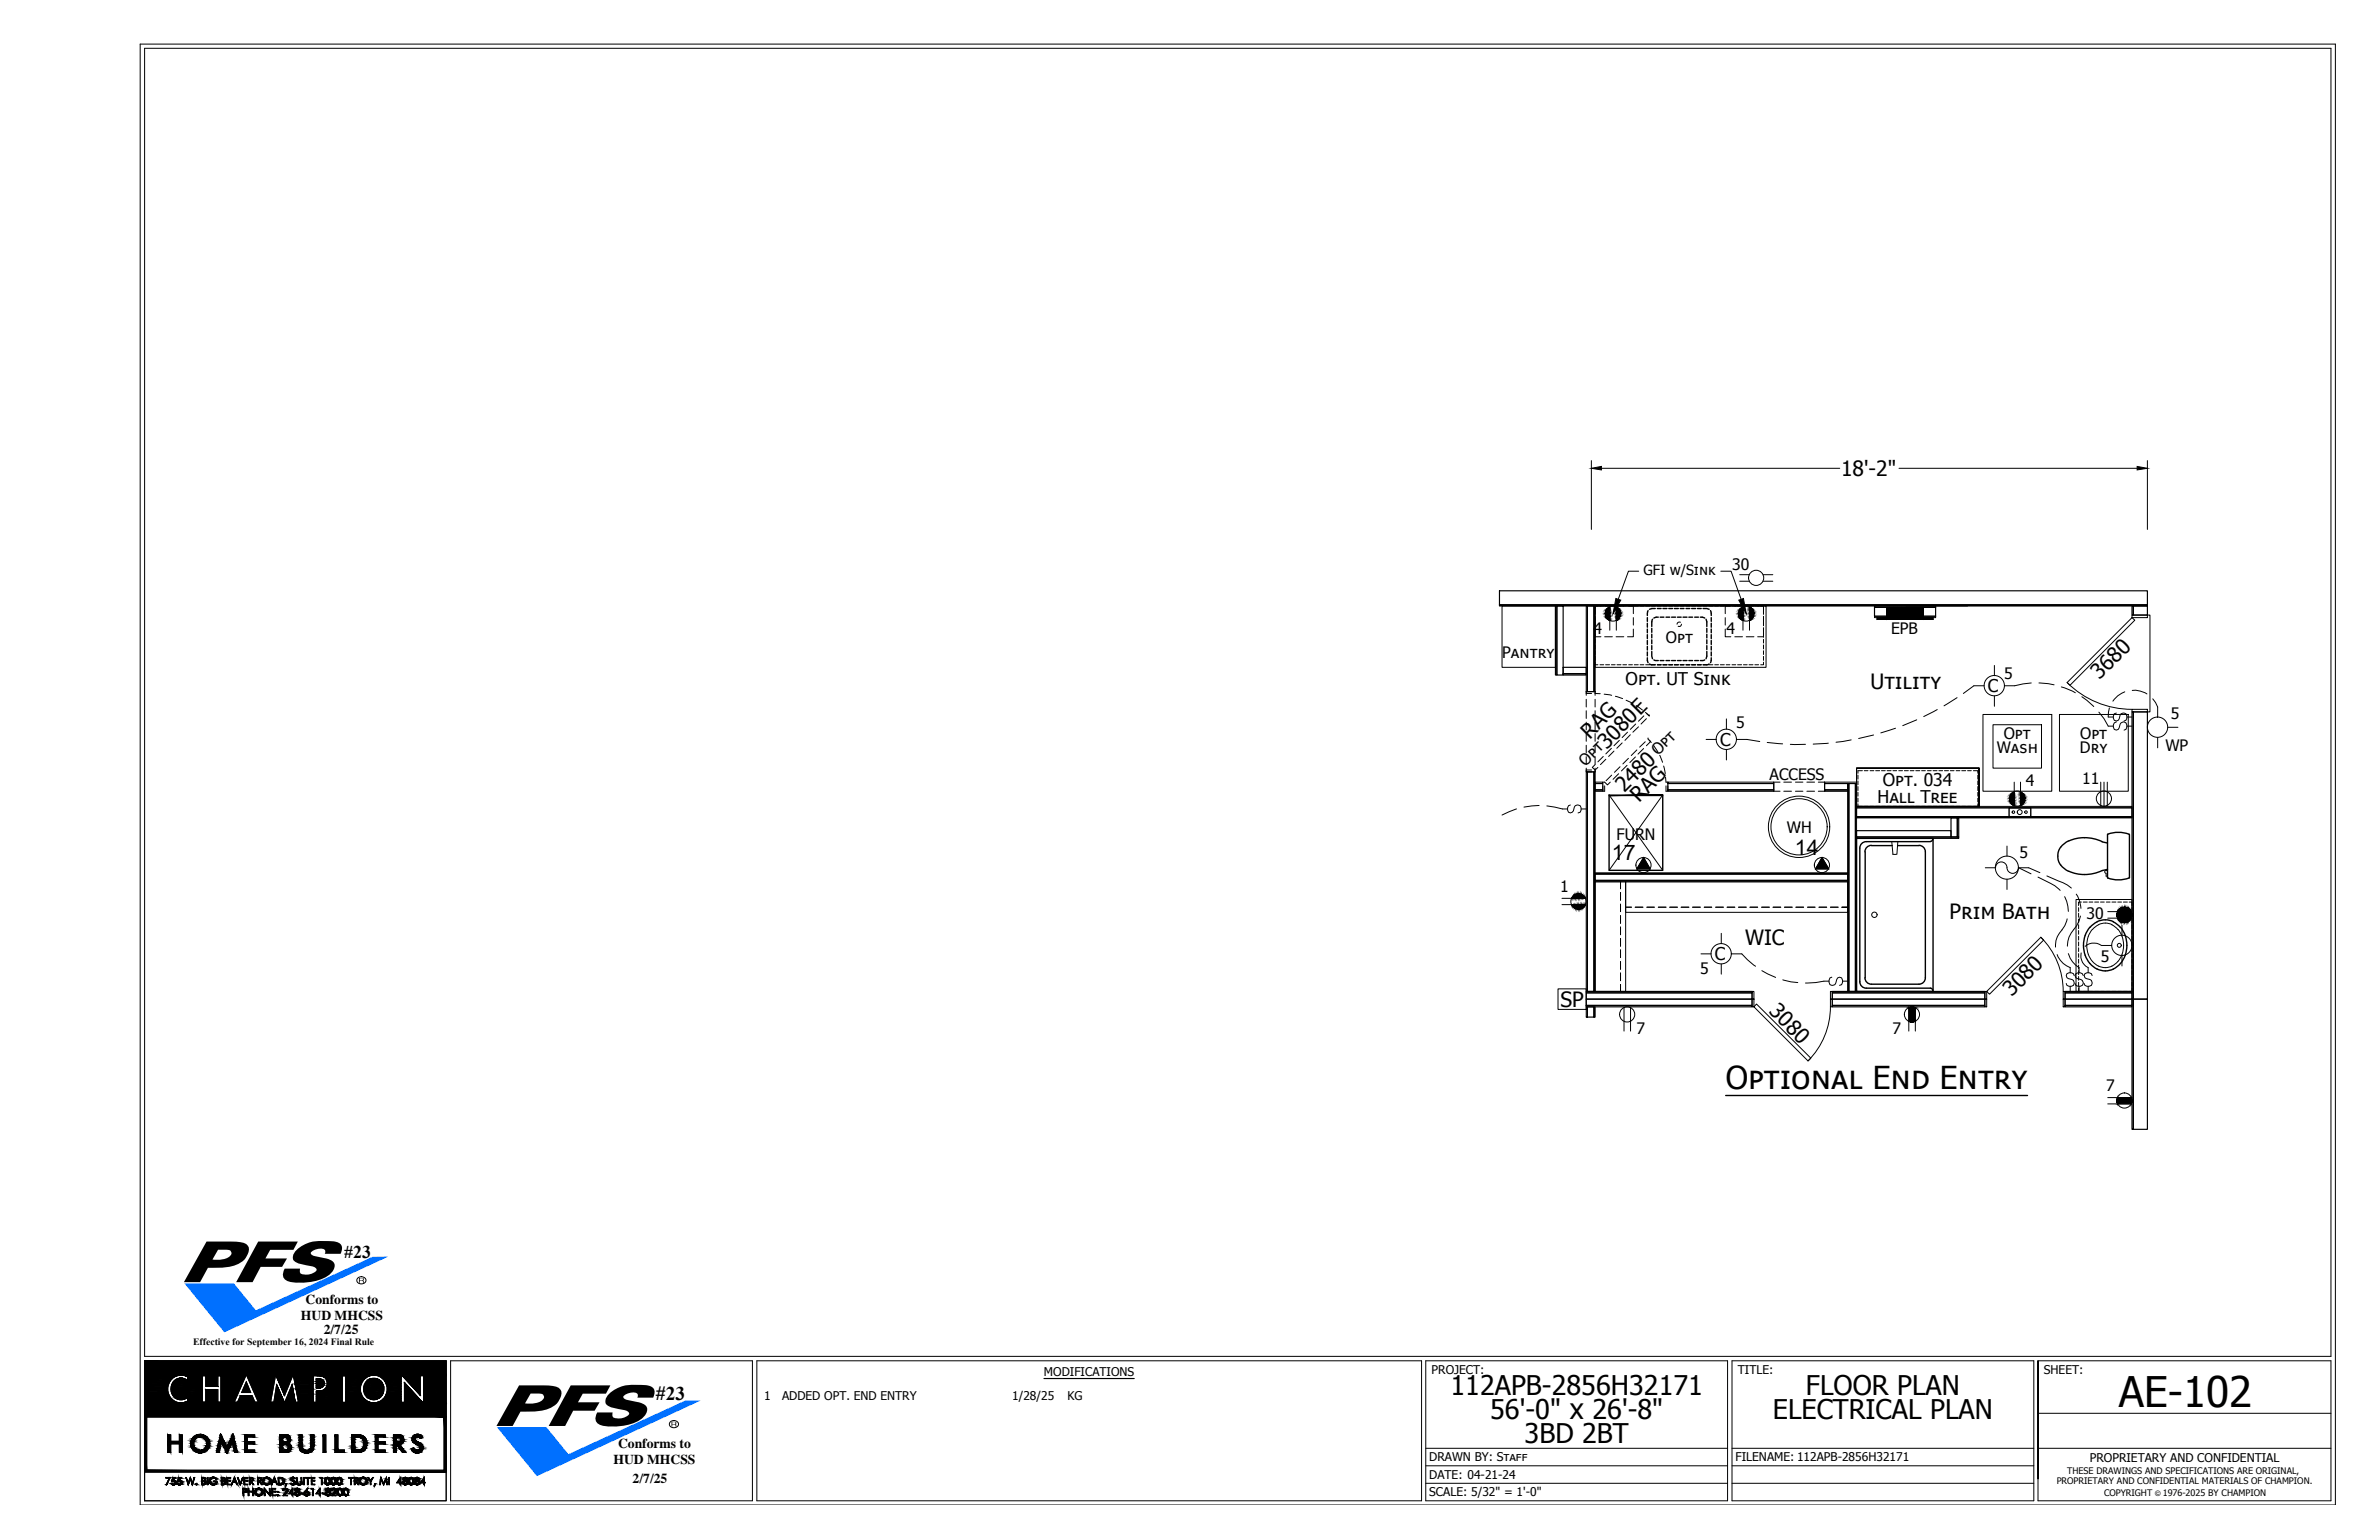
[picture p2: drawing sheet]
<svg xmlns="http://www.w3.org/2000/svg" width="432mm" height="279mm" viewBox="0 0 432 279" stroke-linecap="round" stroke-linejoin="round" font-family="sans-serif">
<defs><g id="words">
<text font-size="7.6" x="384.6" y="255.3">AE-102</text>
<text font-size="5.7" x="313.2" y="197.6">Optional End Entry</text>
<g font-size="4.9">
<text x="263.3" y="253">112APB-2856H32171</text>
<text x="270.5" y="257.4">56'-0&quot; x 26'-8&quot;</text>
<text x="321.8" y="257.4">ELECTRICAL PLAN</text>
<text x="327.8" y="253">FLOOR PLAN</text>
<text x="276.7" y="261.7">3BD 2BT</text>
</g>
<g font-size="3.9">
<text x="325.8" y="155.1">14</text>
<text x="292.6" y="156">17</text>
</g>
<g font-size="3.8">
<text x="334.2" y="86.3">18'-2&quot;</text>
<text x="339.5" y="125">Utility</text>
<text x="381.1" y="123.4" transform="rotate(-45 381.1 123.4)">3680</text>
<text x="288.6" y="134.2" transform="rotate(-45 288.6 134.2)">RAG</text>
<text x="291.6" y="136" transform="rotate(-45 291.6 136)">3080E</text>
<text x="294.9" y="143.9" transform="rotate(-45 294.9 143.9)">2480</text>
<text x="297.5" y="145.7" transform="rotate(-45 297.5 145.7)">RAG</text>
<text x="353.9" y="166.8">Prim Bath</text>
<text x="316.7" y="171.4">WIC</text>
<text x="283.3" y="182.7">SP</text>
<text x="320.9" y="183.6" transform="rotate(45 320.9 183.6)">3080</text>
<text x="365.2" y="180.9" transform="rotate(-45 365.2 180.9)">3080</text>
</g>
<text font-size="3.5" x="119.1" y="254.1">#23</text>
<text font-size="3.3" x="62.5" y="228.2">#23</text>
<g font-size="3.2">
<text x="295.1" y="124.2">Opt. UT Sink</text>
<text x="360.8" y="125.6">C</text>
<text x="312.2" y="135.3">C</text>
<text x="341.8" y="142.6">Opt. 034</text>
<text x="340.8" y="145.7">Hall Tree</text>
<text x="311.3" y="174.2">C</text>
</g>
<g font-size="2.9">
<text x="314.4" y="103.4">30</text>
<text x="272.7" y="119.4">Pantry</text>
<text x="289.2" y="114.9">4</text>
<text x="302.4" y="116.6">Opt</text>
<text x="313.4" y="114.9">4</text>
<text x="343.2" y="114.9">EPB</text>
<text x="363.8" y="123.1">5</text>
<text x="394" y="130.4">5</text>
<text x="300.9" y="137.2" transform="rotate(-45 300.9 137.2)">Opt</text>
<text x="315.1" y="132.1">5</text>
<text x="362.4" y="136.6">Wash</text>
<text x="363.7" y="134">Opt</text>
<text x="377.5" y="136.6">Dry</text>
<text x="377.6" y="134">Opt</text>
<text x="393" y="136.2">WP</text>
<text x="287.8" y="139.1" transform="rotate(-45 287.8 139.1)">Opt</text>
<text x="321.2" y="141.4">ACCESS</text>
<text x="367.7" y="142.7">4</text>
<text x="377.9" y="142.3">11</text>
<text x="293.4" y="152.4">FURN</text>
<text x="324.3" y="151">WH</text>
<text x="366.6" y="155.7">5</text>
<text x="283.2" y="161.8">1</text>
<text x="378.7" y="166.7">30</text>
<text x="308.6" y="176.7">5</text>
<text x="381.3" y="174.6">5</text>
<text x="297" y="187.6">7</text>
<text x="343.5" y="187.6">7</text>
<text x="382.3" y="198">7</text>
</g>
<g font-size="2.5">
<text x="298.3" y="104.4">GFI w/Sink</text>
<text x="54.6" y="239.5">HUD MHCSS</text>
<text x="55.5" y="236.5">Conforms to</text>
<text x="58.8" y="242">2/7/25</text>
<text x="112.2" y="262.6">Conforms to</text>
<text x="111.4" y="265.6">HUD MHCSS</text>
<text x="114.8" y="269">2/7/25</text>
</g>
<g font-size="2.2">
<text x="189.5" y="249.6">MODIFICATIONS</text>
<text x="259.8" y="249.3">PROJECT:</text>
<text x="315.4" y="249.3">TITLE:</text>
<text x="371" y="249.3">SHEET:</text>
<text x="138.7" y="254">1</text>
<text x="141.9" y="254">ADDED OPT. END ENTRY</text>
<text x="183.7" y="254">1/28/25</text>
<text x="193.8" y="254">KG</text>
<text x="259.4" y="265.1">DRAWN BY: Staff</text>
<text x="259.4" y="268.3">DATE: 04-21-24</text>
<text x="315" y="265.1">FILENAME: 112APB-2856H32171</text>
<text x="379.3" y="265.3">PROPRIETARY AND CONFIDENTIAL</text>
<text x="259.4" y="271.5">SCALE: 5/32&quot; = 1'-0&quot;</text>
</g>
<text font-size="1.8" x="35" y="244.1">Effective for September 16, 2024 Final Rule</text>
<g font-size="1.6">
<text x="373.3" y="269.2">PROPRIETARY AND CONFIDENTIAL MATERIALS OF CHAMPION.</text>
<text x="375.2" y="267.4">THESE DRAWINGS AND SPECIFICATIONS ARE ORIGINAL,</text>
<text x="381.9" y="271.4">COPYRIGHT</text>
<text x="392.6" y="271.4">1976-2025 BY CHAMPION</text>
</g>
<text font-size="1.4" x="391.2" y="271.4">©</text>
</g></defs>
<g fill="none" stroke="#000" stroke-width=".21">
<path d="M272.2 107.2h117.6v2.5h-117.6zM272.2 109.7h117.6v.2h-117.6zM282.3 109.9h.3v12.6h-.3zM282.6 109.9h1.1v12.6h-1.1zM288.1 109.9h1.2v15.6h-1.2zM289.3 109.9h.2v15.6h-.2zM340.2 110.2h11.1v1.6h-11.1zM340.2 109.9h11.1v.3h-11.1zM387 109.9h.2v1.7h-.2zM387.2 109.9h2.6v1.7h-2.6zM283.7 121.1h4.2v1.1h-4.2zM283.7 122.2h4.2v.3h-4.2z"/>
<path d="M387 129.2h.2v52.1h-.2zM387.2 129.2h2.6v52.1h-2.6zM288.1 140h1.2v39.9h-1.2zM289.3 140h.2v39.9h-.2zM289.5 158.6h45.9v1.1h-45.9zM289.5 158.4h45.9v.2h-45.9zM289.5 142.2h1.4v1.1h-1.4zM289.5 143.3h1.4v.3h-1.4zM302.7 142.2h19.2v1.1h-19.2zM302.7 143.3h19.2v.3h-19.2zM331.2 142.2h4.2v1.1h-4.2zM331.2 143.3h4.2v.3h-4.2z"/>
<path d="M335.4 142.2h.2v37.7h-.2zM335.6 142.2h1.2v37.7h-1.2zM337 146.6h50v1.6h-50zM337 148.2h50v.2h-50zM337 150.7h17.1v1.1h-17.1zM337 151.8h18.5v.3h-18.5zM354.1 148.4h1.2v3.4h-1.2zM355.3 148.4h.2v3.4h-.2zM287.9 179.9h30.1v.2h-30.1zM332.6 179.9h27.7v.2h-27.7zM374.8 179.9h12.2v.2h-12.2zM287.9 181.3h30.1v1.1h-30.1z"/>
<path d="M287.9 182.4h30.1v.3h-30.1zM287.9 180.1h30.1v1.2h-30.1zM288.1 182.7h1.2v1.8h-1.2zM289.3 182.7h.2v1.8h-.2zM332.6 181.3h27.7v1.1h-27.7zM332.6 182.4h27.7v.3h-27.7zM332.6 180.1h27.7v1.2h-27.7zM374.8 181.3h12.2v1.1h-12.2zM374.8 182.4h12.2v.3h-12.2zM374.8 180.1h12.2v1.2h-12.2zM387 181.3h.2v23.6h-.2zM387.2 181.3h2.6v23.6h-2.6z"/>
<path d="M389.8 181.3h.1M189.5 250.1h16.4"/>
</g>
<g fill="none" stroke="#000" stroke-width=".18">
<path d="M25.4 8h398.5v265h-398.5zM26.2 8.8h396.9v237.3h-396.9zM288.8 83.6v12.5M290.7 85h43.2M344.7 85h43.2M389.8 83.6v12.5M272.6 109.9h9.7v11.2h-9.7zM287.9 109.9h.2v15.6h-.2zM289.5 109.9h31v11.2h-31zM289.5 110.8v.7M289.5 111.8v1.7M289.5 113.9v1.7"/>
<path d="M289.5 116v.7M289.5 117v.7M289.5 118.1v.6M289.5 119.1v.7M289.5 115.5h1.1M290 109.9h-.5v.5M290.4 109.9h.7M290.6 109.9h-1.1v1.4M291.3 109.9h1.9M291.3 115.5h1.4M292.2 110.1v4.2M293.3 109.9h1.9"/>
<path d="M293.3 115.5h1.4M293.4 110.1v4.2M295.4 109.9h1.1v1.4M295.6 109.9h.7M296.5 114.1v1.4h-1.1M296.5 112.1v1.3M296.6 109.9h.7M297.4 103.6h-1.8l-1.9 5.2M297.7 109.9h.7M298.7 109.9h.7M299.8 109.9h.6M300.8 109.9h.7"/>
<path d="M301.8 109.9h.8M302.9 109.9h.7M303.9 109.9h.7M305 109.9h.6M305 112.9h-.5l-.1 .3M305.2 113.2l-.2 .4h-.4M306 109.9h.7M307 109.9h.8M308.1 109.9h.7M309.1 109.9h.7M310.2 109.9h.7M311.2 109.9h.7"/>
<path d="M312.3 109.9h.7M312.3 103.6h1.9l1.8 5.1M313.1 114.1v1.4h1.1M313.1 112.1v1.3M313.3 109.9h.7M314.2 109.9h-1.1v1.4M314.4 109.9h1.9M314.9 115.5h1.4M315.8 105.5h1.7M315.8 104.3h1.7M316.4 110.1v4.2M316.4 109.9h1.9"/>
<path d="M316.9 115.5h1.4M317.5 110.1v4.2M318.5 109.9h.7M319 109.9h1.1v1.4M319 115.5h1.1M319.6 109.9h.5v.5M320 105.5h1.8M320 104.3h1.8M320.1 110.8v.7M320.1 111.8v1.7M320.1 113.9v1.7M320.1 116v.7"/>
<path d="M320.1 117v.7M320.1 118.1v.6M320.1 119.1v.7M340.2 111.8h11.1v.3h-11.1zM340.7 112.1v.3h1.7M342.4 110.2h6.7v2.2h-6.7zM343 110.2v2.2M343.7 110.2v2.2M344.4 110.2v2.2M345.1 110.2v2.2M345.8 110.2v2.2M346 109.9h11.1"/>
<path d="M346.5 110.2v2.2M347.2 110.2v2.2M347.9 110.2v2.2M348.6 110.2v2.2M350.9 112.1v.3h-1.8M387 111.6h2.8v.5h-2.8zM387 112.1l.5 .4-11.8 11.8-.5-.5zM389.8 111.6h.4v17.6h-.4M287.9 125.5h1.6v.7M287.9 139.4v.6h1.6v-.6M287.9 125.5v.7M287.9 126.9v1.4"/>
<path d="M287.9 128.9v1.4M287.9 131v1.4M287.9 133.1v1.4M287.9 135.2v1.4M287.9 137.3v1.4M288.9 139.7h-1v.3h1M288.9 125.5h-1v.3h1M289.5 138.7l-.5 .5 .5 .5 .5-.5M289.5 120.1v.5h.5M289.5 126.9v1.4M289.5 128.9v1.4M289.5 131v1.4"/>
<path d="M289.5 133.1v1.4M289.5 135.2v1.4M289.5 137.3v1.4M289.5 125.8l.9 .1M290.4 120.6h.7M291 137.2l-1 1M291.2 125.9l1.3 .3M291.4 120.6h.7M291.5 137.8l-1 .9M292.5 135.8l-1 1M292.5 120.6h.7M292.9 136.3l-.9 .9"/>
<path d="M293.2 126.3l1.3 .4M293.5 120.6h.7M293.9 134.3l-1 1M294 139.1l-1 1M294.4 134.8l-.9 1M294.6 120.6h.6M295.1 127l1.3 .6M295.3 138.9l-1 1M295.4 132.8l-1 1M295.6 137.6l-1 1M295.6 120.6h.7M295.9 133.3l-1 1"/>
<path d="M296.6 120.6h.7M296.8 137.3l-1 1M296.9 131.4l-1 .9M297 128l1.1 .8M297.1 136.1l-1 1M297.4 131.9l-1 .9M297.7 120.6h.7M298.3 135.8l-1 1M298.4 129.9l-1 1M298.6 134.6l-1 1M298.7 129.2l.6 .7M298.7 120.6h.7"/>
<path d="M298.8 129.4l.5 .5M298.8 130.4l-.9 1M299.1 134.1h.1M299.1 134.1l.6 .6M299.3 129.9h.1M299.3 134.3l.3 .2-.8 .8M299.8 120.6h.6M300.1 135.3l.8 1.1M300.8 120.6h.7M301.2 137l.6 1.3M301.8 120.6h.8M302 139l.3 1.3"/>
<path d="M302.9 120.6h.7M303.9 120.6h.7M305 120.6h.6M306 120.6h.7M307 120.6h.8M308.1 120.6h.7M309.1 120.6h.7M309.7 134.2h1.8M310.2 120.6h.7M311.2 120.6h.7M312.3 120.6h.7M313.3 120.6h.7"/>
<path d="M313.4 130.4v1.9M313.4 136v1.9M314.4 120.6h.6M315.2 134.2h1.9l2.3 .3M315.4 120.6h.7M316.4 120.6h.7M317.5 120.6h.7M318.5 120.6h.7M320.1 120.1v.5h-.5M320.8 134.7l2.8 .3M325 135h2.7M331.9 134.8l-2.8 .2"/>
<path d="M336 134.2l-2.8 .5M337 139.4h22.2v6.9h-22.2zM337 139.4h22.2h-22.2v6.9zM338 139.8h-.8v.5M338.4 139.8h.6M339.4 139.8h.7M340.1 133.4l-2.7 .6M340.4 139.8h.8M341.5 139.8h.7M342.5 139.8h.7M343.6 139.8h.7M344 132.1l-2.6 .9"/>
<path d="M344.6 139.8h.7M345.7 139.8h.7M346.7 139.8h.7M347.7 139.8h.7M347.9 130.6l-2.5 1.1M348.8 139.8h.7M349.8 139.8h.7M350.9 139.8h.7M351.6 128.7l-2.4 1.3M351.9 139.8h.7M352.9 139.8h.8M354 139.8h.7"/>
<path d="M355 139.8h.7M355.2 126.6l-2.4 1.5M356.1 139.8h.7M357.1 139.8h.7M358.2 139.8h.8v.5M359.2 139.4v6.9v-6.9M359.9 129.6h12.5v14h-12.5zM360.1 124.4h-1.8l-1.9 1.4M361.7 131.5h8.8v7.9h-8.8zM362 120.7v1.9M362 126.3v1.8M368.7 123.9l-3 .5h-1.9"/>
<path d="M370.1 123.9l2.7 .3M373.8 129.6h12.5v14h-12.5zM374.1 124.6l2.6 1.1M375.2 123.8a16.7 16.7 0 0 0 11.7 4.9M377.9 126.4l2.1 1.8M381 129.2l.9 1.2 .8 1.3h.9M382.9 128.4l-.2 1.7h.9M384.1 131a.76 .76 0 0 0-.5 .7 .76 .76 0 0 0 .5 .8l.4-.2 .5-1.2 .5-.1a.78 .78 0 0 1 .6 .7 .78 .78 0 0 1-.6 .8M384.1 129.4a.74 .74 0 0 0-.5 .7 .74 .74 0 0 0 .5 .7l.4-.1 .1-.3 .2-.6a.72 .72 0 0 1 1.1-.3 .81 .81 0 0 1-.4 1.3M385.7 125.5a4.4 4.4 0 0 0-2.2 1.7M386 131.7h1M386 130.1h1"/>
<path d="M387 128.7h2.8v.5h-2.8zM387 125.3a4.4 4.4 0 0 1 2.7 .6M390.7 126.8l.9 1.5v1.8M391.6 133.8v1.9M393.4 132h1.9M275.3 146.8l-2.7 1.1M279.4 146.1l-2.8 .3M280.8 146.2l2.8 .6h.9M285 146.1a.75 .75 0 0 0-.5 .7 .75 .75 0 0 0 .5 .7l.6-.4 .2-.7a.71 .71 0 0 1 1-.2 .8 .8 0 0 1-.4 1.3M287 146.8h.9M287.9 140h.2v39.9h-.2zM289.5 160h5.6v19.9h-5.6z"/>
<path d="M289.5 159.7h45.9v.3h-45.9zM289.5 141.9h1.4v.3h-1.4zM290.9 142.6v1h.4v-1M290.9 141.9h.4l.5 .5 .5-.5M292.1 144.2l9.7 13.7M292.5 140.6l-1 1M293.8 140.4l-1 1M295.1 160h40.3v5.5h-40.3zM298.3 155.6l1.2 2h-2.4zM301.8 144.2l-9.7 13.7M302.3 141l.1 .9h.3M302.4 142.6v1h.3v-1"/>
<path d="M302.7 141.9h19.2v.3h-19.2zM323.1 141.9h-1.2v1.7h1.2M323.8 141.9h1.4M323.8 143.6h1.4M325.9 141.9h1.3M325.9 143.6h1.3M328 141.9h1.4M328 143.6h1.4M330 141.9h1.2M330.7 155.6l1.2 2h-2.4zM331.2 141.9h5.8v.3h-5.8zM331.2 141.9v1.7h-1.2"/>
<path d="M336.8 142.2h.2v37.7h-.2zM337 146.3h50v.3h-50zM337.2 145.8v.5h.8M337.2 140.6v.8M337.2 141.7v.7M337.2 142.7v.7M337.2 143.8v.6M337.2 144.8v.7M338.4 146.3h.6M339.4 146.3h.7M340.4 146.3h.8M341.5 146.3h.7"/>
<path d="M342.5 146.3h.7M343.4 152.7l.2 2.3M343.5 155h.8M343.6 146.3h.7M344.5 152.7l-.2 2.3M344.6 146.3h.7M345.7 146.3h.7M346.7 146.3h.7M347.7 146.3h.7M348.8 146.3h.7M349.8 146.3h.7M350.9 146.3h.7"/>
<path d="M351.9 146.3h.7M352.9 146.3h.8M354 146.3h.7M355 146.3h.7M356.1 146.3h.7M357.1 146.3h.7M359 145.8v.5h-.8M359 140.6v.8M359 141.7v.7M359 142.7v.7M359 143.8v.6M359 144.8v.7"/>
<path d="M359.2 146.3h-22.2h22.2M360.3 157.4h1.9M362.2 157.4a1.08 1.08 0 0 1 1.3-1 1.08 1.08 0 0 1 .8 1.3 1.04 1.04 0 0 0 1.2 .7 1.04 1.04 0 0 0 .9-1M364.3 153.5v1.8M364.3 159.5v1.9M365.6 141.9v4.3M366.7 141.9v4.3M369.9 159.1a9.8 9.8 0 0 1 4 2.4M370.2 158.3l-2-.9h-1.8l2.2 1.1M371.5 158.9l2.9 1.2 1.6 1M381.3 141.9v4.3M381.9 141.9v4.4"/>
<path d="M382.2 157.9l-.2 .3 .3 .3v.5h.2v-1.1h-.2M382.5 141.9v4.3M282.8 179.4h5.1v3.7h-5.1zM283.5 163h4.3M283.5 164.1h4.3M294.1 161.2v-1.2v1.2M294.1 161.9v1.4M294.1 164v1.4M294.1 166.1v1.4M294.1 168.2v1.4M294.1 170.3v1.4M294.1 172.3v1.4"/>
<path d="M294.1 174.5v1.4M294.1 176.5v1.4M294.1 178.6v1.3M295.1 164.6h1M296.8 164.6h1.4M298.9 164.6h1.4M301 164.6h1.4M303.1 164.6h1.4M305.1 164.6h1.4M307.2 164.6h1.4M308.7 173.1h1.9M309.3 164.6h1.4"/>
<path d="M311.4 164.6h1.4M312.4 169.3v1.9M312.4 174.9v1.8M313.5 164.6h1.4M314.3 173.1h1.8l1.1 1 1.4 1.2M315.6 164.6h1.3M317.6 164.6h1.4M318 179.9h.3v1.4h-.3zM319.7 164.6h1.4M319.8 176.1l2.5 1.2M321.8 164.6h1.4M323.6 177.8l1.5 .3 1.2 .2"/>
<path d="M323.9 164.6h1.4M326 164.6h1.4M328.1 164.6h1.3M330.2 164.6h1.4M332 178l-4.3 .4M332.2 179.9h.4v1.4h-.4zM332.2 164.6h1.4M332.5 177.3a.76 .76 0 0 0-.5 .8 .76 .76 0 0 0 .7 .7l.3-.2 .5-1.2 .4-.1a.76 .76 0 0 1 .6 .7 .76 .76 0 0 1-.6 .8M334.3 164.6h1.1h-1.1M334.4 178h1M360.3 179.9h.3v1.4h-.3zM360.6 179.9l9.8-9.8 .5 .5-9.8 9.8z"/>
<path d="M370.4 170a13.9 13.9 0 0 1 4.1 9.9M373.4 173.2a4.1 4.1 0 0 0 2.4 2.4v.9M374.5 179.9h.3v1.4h-.3zM374.7 162.7a5.3 5.3 0 0 1 .7 2.7M375.2 166.7a5.1 5.1 0 0 1-1.4 2.6 3.7 3.7 0 0 0-.7 2.5M375.4 173a4.3 4.3 0 0 0 2 2.6v.9M375.8 178.9v1M375.9 179.9h11.1M376.5 177a.75 .75 0 0 0-.7-.5 .75 .75 0 0 0-.8 .5l.2 .4 .9 .3a.72 .72 0 0 1 .2 1.1 .81 .81 0 0 1-1.3-.4M376.8 163.2h10.2v16.7h-10.2zM376.9 162.2a5.2 5.2 0 0 1 .8 2.6M377.3 164.7v.7"/>
<path d="M377.3 165.7v.7M377.3 166.8v.6M377.3 167.8v.7M377.3 168.8v.7M377.3 169.9v.7M377.3 170.9v.7M377.3 172v.6M377.3 173v.7M377.3 174v.8M377.3 175.1v.7M377.3 176.1v.7M377.3 177.2v.6"/>
<path d="M377.3 178.2v.7M377.3 179.2v.7M377.4 178.9v1M377.6 166.2a6.6 6.6 0 0 1-1.7 3.1 4.4 4.4 0 0 0-.7 2.4M377.7 172.9a2.43 2.43 0 0 0 1.3 2.7v.9M377.8 163.7h-.5v.6M378.1 177a.78 .78 0 0 0-.7-.5 .78 .78 0 0 0-.8 .5l.2 .4 1.2 .5 .1 .5a.78 .78 0 0 1-.7 .6 .78 .78 0 0 1-.8-.6M378.1 163.7h.7M379 178.9v1M379.2 163.7h.7M379.7 177a.75 .75 0 0 0-.7-.5 .75 .75 0 0 0-.7 .5l.1 .4 .9 .3a.72 .72 0 0 1 .3 1.1 .81 .81 0 0 1-1.3-.4M379.8 168.6a4.7 4.7 0 0 0 0 5.8"/>
<path d="M379.8 174.4a2.94 2.94 0 0 0 3.5 .9M380.2 163.7h.7M381.3 163.7h.6M382.3 163.7h.7M382.6 166.6h4.2M382.6 165.4h4.2M383.3 171.5h-1.9a2.43 2.43 0 0 0-2.9 .2M383.3 167.8l1.1 .8M383.3 163.7h.7M383.3 167.8a2.89 2.89 0 0 0-3.5 .8M384.4 163.7h.7M384.4 168.6a4.5 4.5 0 0 1-1.1 6.7"/>
<path d="M385.1 167.9v1.8M385.1 173.4v1.9M385.4 163.7h.7M386.5 163.7h.5v.6M387 179.2v.7h-.5M387 164.7v.7M387 165.7v.7M387 166.8v.6M387 167.8v.7M387 168.8v.7M387 169.9v.7M387 170.9v.7"/>
<path d="M387 172v.6M387 173v.7M387 174v.8M387 175.1v.7M387 176.1v.7M387 177.2v.6M387 178.2v.7M287.9 182.7h.2v1.8h-.2zM294.8 182.8v4.3M296 182.8v4.3M318 181.3h.3v1.4h-.3zM318.8 182.2l9.9 9.8-.5 .5-9.9-9.8z"/>
<path d="M332.2 182.6a13.9 13.9 0 0 1-4 9.9M332.2 181.3h.4v1.4h-.4zM346.5 182.8v4.3M347.6 182.8v4.3M360.3 181.3h.3v1.4h-.3zM374.5 181.3h.3v1.4h-.3zM382.6 199.1h4.2M382.6 200.3h4.2M26.2 246.9h54.8v25.4h-54.8zM26.6 257.1h54v9.6h-54zM31.1 250.3l.7-.6 1.1-.2a1.44 1.44 0 0 1 1.2 .4v.6a1.92 1.92 0 0 0-2.8 .4 1.92 1.92 0 0 0 .5 2.7 1.77 1.77 0 0 0 2.3-.2v.1a.68 .68 0 0 1-.7 1h-.9l-.6-.2-.6-.3-.5-.7-.3-.8-.1-.8 .2-.7zM36.7 249.6h.6v1.9h2.2v-1.9h.6v4.8h-.6v-2.3h-2.2v2.3h-.6z"/>
<path d="M44.7 250.7l.8 1.9h-1.6zM44.7 249.4l2.2 5h-.6l-.5-1.2h-2.2l-.5 1.2h-.6zM50 249.4l1.6 3.8 1.6-3.8 1 5h-.6l-.6-3.2-1.4 3.3-1.4-3.3-.5 3.2h-.6zM56.9 249.6l1.7 .1 .7 .7 .1 .6-.3 .8-.6 .5-.7 .1a.28 .28 0 0 0-.4 0 .28 .28 0 0 0 0 .4v1.2a.3 .3 0 0 1-.1 .4 .3 .3 0 0 1-.4-.1zM57.4 250.1h.3a.87 .87 0 0 1 1.1 .8 .87 .87 0 0 1-.9 .9h-.5zM62.1 249.6h.6v4.8h-.6zM66 250.4a2.46 2.46 0 0 1 3.6-.1 2.46 2.46 0 0 1-.3 3.7 2.46 2.46 0 0 1-3.6-.8 2.82 2.82 0 0 1 .3-2.8zM66.6 250.5a1.9 1.9 0 0 1 2.6 .2 1.9 1.9 0 0 1 0 2.5 1.9 1.9 0 0 1-2.5 .3 2.1 2.1 0 0 1-.1-3zM72.8 249.3l3.5 3.9v-3.6h.6v5l-3.5-3.8v3.6h-.6zM81.8 246.9h54.8v25.4h-54.8zM137.4 246.9h120.6v25.4h-120.6zM258.8 246.9h54.8v25.4h-54.8z"/>
<path d="M314.4 246.9h54.7v25.4h-54.7zM369.9 246.9h53.2v25.4h-53.2v-25.4v21.4M369.9 256.4h53.2M26.2 267.1h54.8M30.1 268.1h.8l-.7 1.3h-.1l.6-1.2h-.6zM30.4 260.3h.6v1.2h1.6v-1.2h.5v3.2h-.5v-1.5h-1.6v1.5h-.6zM31.3 268.1h.6v.1h-.5l-.1 .4a.45 .45 0 0 1 .6 .2 .45 .45 0 0 1-.2 .6 .45 .45 0 0 1-.6-.2l.1-.1 .1 .1a.37 .37 0 0 0 .5-.1 .37 .37 0 0 0-.1-.5 .37 .37 0 0 0-.5 .1zM32.4 268.1h.6v.1h-.5l-.1 .4a.45 .45 0 0 1 .6 .2 .45 .45 0 0 1-.2 .6 .45 .45 0 0 1-.6-.2l.1-.1a.34 .34 0 0 0 .5 .1 .34 .34 0 0 0 0-.5 .34 .34 0 0 0-.5 0zM33.7 268.1l.5 1 .3-1.1 .4 1.1 .3-1h.1l-.4 1.4-.4-1.2-.3 1.2zM35.6 269.2h.1v.2h-.1zM35.7 269.2h.1M35.7 269.3h.1"/>
<path d="M36.6 268.1a.42 .42 0 0 1 .5 0 .42 .42 0 0 1 .2 .5h-.2a.39 .39 0 0 1 .3 .6 .39 .39 0 0 1-.6 .2h-.2zM36.7 268.7l.5 .2v.3l-.5 .1zM36.7 268.1l.5 .2-.1 .3h-.4zM37.6 268.1h.2v1.3h-.2zM37.6 269.4h.1M38.1 268.3a.7 .7 0 0 1 1.2 0l-.1 .1a.56 .56 0 0 0-.9-.1 .56 .56 0 0 0 .1 .9 .56 .56 0 0 0 .8-.3l-.4-.2h.6a.69 .69 0 0 1-.9 .7 .69 .69 0 0 1-.4-1.1zM40 260.1l1.2 2.5 1.1-2.5 .8 3.4-.6-.1-.3-1.9-1 2.2-1-2.2-.3 1.4a.44 .44 0 0 1-.4 .6h-.2v-.1zM40.2 268.1a.42 .42 0 0 1 .5 0 .42 .42 0 0 1 .1 .5l-.2 .1a.37 .37 0 0 1 .3 .5 .37 .37 0 0 1-.5 .2h-.2zM40.3 268.7a.33 .33 0 0 1 .5 .3 .33 .33 0 0 1-.5 .3zM40.3 268.1l.4 .2v.3h-.4zM41.2 268.1h.7v.1h-.6v.4h.6v.1h-.6v.6l.6 .1h-.7zM42.5 268l.6 1.4h-.1l-.2-.5h-.5l-.3 .5z"/>
<path d="M42.5 268.3l.3 .5h-.5zM43.1 268.1h.1l.4 1.1 .4-1.1h.2l-.6 1.4zM44.1 270a.42 .42 0 0 1 .7 .3 .42 .42 0 0 1-.6 .5v.6h-.1zM44.2 270.1a.28 .28 0 0 1 .4 .1 .28 .28 0 0 1-.1 .4h-.3zM44.3 268.1h.7v.1h-.6v.4h.6v.1h-.6v.6l.6 .1h-.7zM44.4 260.3h1.8v.4h-1.3v.8h1.3v.5h-1.3v1.1h1.3v.4h-1.8zM45 270h.2v.6h.7v-.6h.1v1.4h-.1v-.7h-.7v.7h-.2zM45.3 268.1h.2a.34 .34 0 0 1 .4 .2 .34 .34 0 0 1-.3 .4l.5 .7h-.2l-.4-.7-.1 .7h-.1zM45.4 268.1a.28 .28 0 0 1 .3 .1 .28 .28 0 0 1 0 .4h-.3zM46.8 268.1h.2a.34 .34 0 0 1 .4 .2 .34 .34 0 0 1-.3 .4l.5 .7h-.1l-.5-.7-.1 .7h-.1zM46.9 268.1a.28 .28 0 0 1 .4 .1 .28 .28 0 0 1-.1 .4h-.3zM48 270l.9 1.1v-1.1h.1v1.4l-.9-1.1v1.1h-.1z"/>
<path d="M49.4 270h.6l-.5 .1v.5h.5v.1h-.5v.6l.5 .1h-.6zM49.8 268.3l.2 .5h-.4zM49.8 268l.6 1.4h-.2l-.1-.5h-.6l-.1 .5h-.2zM50.3 271.3h.2l-.1 .1zM50.4 270.6l.1 .1-.1 .1zM50.5 268.1a.71 .71 0 0 1 1 .3 .71 .71 0 0 1-.5 1h-.5zM50.6 268.1a.6 .6 0 0 1 .8 .6 .6 .6 0 0 1-.8 .6zM50.8 260.3h1a.81 .81 0 0 1 .9 .5 .81 .81 0 0 1-.4 1 .91 .91 0 0 1 .5 1.2 .91 .91 0 0 1-1.2 .5h-.4a.34 .34 0 0 1-.4-.1 .34 .34 0 0 1 0-.4zM51.3 260.7h.1a.54 .54 0 0 1 .7 .1 .54 .54 0 0 1-.1 .8h-.1a.33 .33 0 0 1-.5 .1 .33 .33 0 0 1-.1-.4zM51.3 262h.5a.55 .55 0 0 1 .5 .7 .55 .55 0 0 1-.7 .4h-.3zM51.4 270.2a.43 .43 0 0 1 .7-.1 .43 .43 0 0 1-.1 .7l-.4 .5 .6 .1h-.8a1.43 1.43 0 0 0 .6-1.1l-.1-.2-.3 .1-.2 .2zM51.9 269.2h.2l-.2 .5z"/>
<path d="M53 268.1l.2-.1 .3 .2h-.5a.57 .57 0 0 0 .5 .6 .4 .4 0 0 1-.2 .6 .4 .4 0 0 1-.5-.2l.1-.1 .1 .1a.3 .3 0 0 0 .4-.1 .3 .3 0 0 0-.2-.4l-.4-.3zM53 270.3v.6h-.4zM53.1 270v.9l.2 .1h-.2v.4h-.1v-.4h-.6zM53.6 270.2a.36 .36 0 0 1 .6-.1 .36 .36 0 0 1-.1 .5 .4 .4 0 0 1 .2 .6 .4 .4 0 0 1-.7 0 .4 .4 0 0 1 .2-.6h-.2zM53.8 268.1h.1v.8a.36 .36 0 0 0 .4 .4 .36 .36 0 0 0 .4-.4v-.8h.1v.8a.49 .49 0 0 1-.5 .5 .49 .49 0 0 1-.5-.5zM54.3 260.3a.33 .33 0 0 1 .4 0 .33 .33 0 0 1 .1 .4v1.5a.84 .84 0 0 0 .9 .9 .84 .84 0 0 0 .7-1.1v-1.2a.32 .32 0 0 1 0-.5 .32 .32 0 0 1 .5 0h.1l-.1 2.6-.3 .4-.6 .3-1.1-.1-.5-.5zM54.6 270.9h.4v.1h-.4zM55.1 268.1h.1v1.3h-.1zM55.1 269.4h.1M55.5 268.1h.8v.1h-.4v1.2h-.1v-1.2h-.3zM55.8 270h.1l-.4 .6a.42 .42 0 0 1 .6 .4 .42 .42 0 0 1-.5 .4 .42 .42 0 0 1-.3-.6zM56.5 268.1h.7v.1h-.6v.4h.6v.1h-.6v.6l.6 .1h-.7z"/>
<path d="M56.5 270h.4v1.4h-.2v-1.2h-.2zM58 270.3v.6h-.5zM58.1 270v.9l.1 .1h-.1v.4h-.1v-.4h-.6zM58.1 268.1h.4v1.3h-.2v-1.2h-.2zM58.5 270.9h.4v.1h-.4zM58.6 260.3h.5v3.2h-.5zM59.1 268.2a.51 .51 0 0 1 .7 0 .51 .51 0 0 1 .1 .7 .45 .45 0 0 1-.6 .5 .45 .45 0 0 1-.3-.7zM59.3 270.1a.36 .36 0 0 1 .5 0 .36 .36 0 0 1-.1 .5 .4 .4 0 0 1 .2 .6 .4 .4 0 0 1-.7 0 .4 .4 0 0 1 .2-.6l-.2-.2zM59.3 268.2a.57 .57 0 0 1 .5 .3 .57 .57 0 0 1-.1 .7l-.3 .1a.77 .77 0 0 1-.1-1.1zM60.3 268.1a.66 .66 0 0 1 .7 .3 .66 .66 0 0 1-.1 .8 .45 .45 0 0 1-.6 .2 .45 .45 0 0 1-.2-.6zM60.3 270.1a.46 .46 0 0 1 .7 .1 .46 .46 0 0 1-.3 .7l-.3 .4 .6 .1h-.8a1.36 1.36 0 0 0 .7-1.1l-.3-.2-.4 .3zM60.4 268.2a.57 .57 0 0 1 .5 .3 .57 .57 0 0 1-.2 .7v.1a.51 .51 0 0 1-.5-.3 .51 .51 0 0 1 0-.6z"/>
<path d="M60.8 260.3h.5v2.8h1.2v.4h-1.7zM61.3 268.2a.51 .51 0 0 1 .7 0 .51 .51 0 0 1 0 .7 .45 .45 0 0 1-.5 .5 .45 .45 0 0 1-.3-.7zM61.3 268.3l.2-.1a.57 .57 0 0 1 .5 .3 .57 .57 0 0 1-.2 .7l-.1 .1a.59 .59 0 0 1-.4-1zM61.5 270.3l.1-.1a.57 .57 0 0 1 .5 .4 .57 .57 0 0 1-.2 .5 .41 .41 0 0 1-.5 0 .41 .41 0 0 1 0-.5zM61.5 270.1a.56 .56 0 0 1 .6 .1 .56 .56 0 0 1 0 .7 .46 .46 0 0 1-.5 .5 .46 .46 0 0 1-.3-.6zM62.4 270.2a.51 .51 0 0 1 .7 0 .51 .51 0 0 1 .1 .7 .45 .45 0 0 1-.5 .5 .45 .45 0 0 1-.3-.7zM62.6 270.3l.1-.1a.57 .57 0 0 1 .5 .3 .57 .57 0 0 1-.2 .6 .41 .41 0 0 1-.5 0 .41 .41 0 0 1 0-.5zM63.2 268.1h.9v.1h-.3v1.2h-.2v-1.2h-.4zM63.8 260.3h1.5l.6 .2 .4 .3 .3 .8-.1 .8-.2 .5a2.37 2.37 0 0 1-2.2 .6h-.3zM64.3 268.1h.3a.34 .34 0 0 1 .4 .2 .34 .34 0 0 1-.4 .4l.5 .7h-.1l-.5-.7-.1 .7h-.1zM64.4 260.8h1l.5 .4 .1 1-.1 .4-.4 .4-1.1 .1zM64.4 268.1a.28 .28 0 0 1 .4 .1 .28 .28 0 0 1-.1 .4h-.3z"/>
<path d="M66.8 268.1h.1l.4 .5 .3-.5h.2l-.5 .7v.6l-.1-.6zM68.1 269.2h.1l-.3 .5zM68.1 260.3h1.8v.4h-1.3v.8h1.3v.5h-1.3v1.1h1.3v.4h-1.8zM69.1 268l.5 1.2 .5-1.2 .2 1.4h-.1l-.1-1-.5 1.1-.4-1.1-.2 1h-.1zM70.6 268.1h.1v1.3h-.1zM71.4 260.3l1.4 .1 .4 .2 .1 .4a.83 .83 0 0 1-.7 1.1l1.1 1.4h-.2a.7 .7 0 0 1-.9-.5l-.7-.9v.9a.33 .33 0 0 1 0 .4 .33 .33 0 0 1-.4 .1h-.1zM72 260.7a.57 .57 0 0 1 .6 .1 .57 .57 0 0 1 .1 .7l-.1 .1a.38 .38 0 0 1-.6 .1 .38 .38 0 0 1 0-.5zM72.6 268.4v.5h-.4zM72.7 268v.9l.2 .1h-.2v.4h-.1v-.4h-.6zM73.3 268.1a.35 .35 0 0 1 .5 0 .35 .35 0 0 1-.1 .5 .4 .4 0 0 1 .2 .7 .4 .4 0 0 1-.7 0 .4 .4 0 0 1 .2-.7h-.2zM74.3 268.2a.49 .49 0 0 1 .6-.1 .49 .49 0 0 1 .2 .6 .5 .5 0 0 1-.5 .7 .5 .5 0 0 1-.4-.7zM74.4 268.3a.42 .42 0 0 1 .5 0 .42 .42 0 0 1 .1 .6l-.2 .4a.59 .59 0 0 1-.4-1z"/>
<path d="M75 260.5a1.07 1.07 0 0 1 1.7 .3l-.4 .2a.48 .48 0 0 0-.6-.4 .48 .48 0 0 0-.4 .5 .48 .48 0 0 0 .5 .5l.1 .1a1.01 1.01 0 0 1 .8 1.3 1.01 1.01 0 0 1-1.5 .5 .59 .59 0 0 1-.4-.7l.3-.1 .3 .4h.7l.1-.3v-.4l-.6-.4a.94 .94 0 0 1-.6-1.5zM75.4 268.2a.36 .36 0 0 1 .5-.1 .36 .36 0 0 1 0 .5 .4 .4 0 0 1 .1 .7 .4 .4 0 0 1-.6 0 .4 .4 0 0 1 .2-.7h-.2zM76.5 268.9h.4h-.4l.4-.5v.5M77 268v.9l.2 .1h-.2v.4h-.1v-.4h-.6zM258.8 269.1h54.8M258.8 265.9h54.8M258.8 262.8h54.8M314.4 269.1h54.7M314.4 265.9h54.7M314.4 262.8h54.7M369.9 262.8h53.2"/>
<circle cx="292.8" cy="111.3" r="1.38"/>
<circle cx="316.9" cy="111.3" r="1.38"/>
<circle cx="318.7" cy="104.8" r="1.38"/>
<circle cx="313.3" cy="134.1" r="1.84"/>
<circle cx="362" cy="124.4" r="1.84"/>
<circle cx="391.6" cy="131.9" r="1.84"/>
<circle cx="298.3" cy="157" r="1.38"/>
<circle cx="326.5" cy="150" r="5.1"/>
<circle cx="326.5" cy="150" r="5.6"/>
<circle cx="330.7" cy="157" r="1.38"/>
<circle cx="364.3" cy="157.4" r="2.1"/>
<circle cx="365.4" cy="147.3" r=".23"/>
<circle cx="366.1" cy="144.9" r="1.38"/>
<circle cx="366.6" cy="147.3" r=".44"/>
<circle cx="367.7" cy="147.3" r=".23"/>
<circle cx="381.9" cy="144.9" r="1.38"/>
<circle cx="286.5" cy="163.6" r="1.38"/>
<circle cx="312.4" cy="173" r="1.84"/>
<circle cx="340.2" cy="166" r=".49"/>
<circle cx="384.7" cy="171.5" r=".36"/>
<circle cx="385.1" cy="171.5" r="1.84"/>
<circle cx="385.6" cy="166" r="1.38"/>
<circle cx="295.3" cy="184" r="1.38"/>
<circle cx="347" cy="184" r="1.38"/>
<circle cx="385.6" cy="199.7" r="1.38"/>
<circle cx="36.3" cy="261.9" r="1.2"/>
<circle cx="36.3" cy="261.9" r="1.73"/>
<circle cx="47" cy="270.7" r=".71"/>
<circle cx="47" cy="270.7" r=".59"/>
<circle cx="48.4" cy="268.7" r=".71"/>
<circle cx="48.4" cy="268.7" r=".59"/>
<circle cx="53.9" cy="270.4" r=".25"/>
<circle cx="54" cy="271" r=".32"/>
<circle cx="55.7" cy="271" r=".3"/>
<circle cx="59.6" cy="270.4" r=".25"/>
<circle cx="59.6" cy="271" r=".3"/>
<circle cx="65.9" cy="268.7" r=".57"/>
<circle cx="65.9" cy="268.7" r=".71"/>
<circle cx="73.6" cy="269" r=".3"/>
<circle cx="73.6" cy="268.4" r=".26"/>
<circle cx="75.7" cy="268.4" r=".25"/>
<circle cx="75.7" cy="269" r=".3"/>
</g>
<g fill="#000" stroke="#000" stroke-width=".18">
<path d="M288.8 85l1.9-.4v.7zM387.9 84.6l1.9 .4-1.9 .3zM292 112.5h.2v.1zM291.8 110.4l.2-.2 .2 .2zM293.4 112.5h.2l-.2 .1zM293.4 110.2l.4 .2h-.4zM293.3 108.6l.9 .3-1.4 2.4zM316.1 112.5h.3v.1zM315.9 110.4l.2-.2 .3 .2zM315.6 108.9l.8-.3 .5 2.7zM317.5 112.5h.3l-.3 .1zM317.5 110.2l.5 .2h-.5z"/>
<path d="M298.3 155.6l1.2 2h-2.4zM330.7 155.6l1.2 2h-2.4zM365.1 145.9h.5v.2zM365.3 143.8l.3-.2v.2zM366.7 143.6l.2 .2h-.2zM366.7 145.9h.5l-.3 .2zM285.4 162.8v.2h-.2zM285.2 164.1h.2v.3zM287.5 162.6l.2 .2-.2 .2zM287.5 164.1h.2l-.2 .4zM384.5 165.2v.2h-.2zM384.3 166.6h.2v.2z"/>
<path d="M386.5 165l.2 .4h-.2zM386.5 166.6l.2 .2-.2 .2zM32.5 253.9h.7zM32.6 250.1h.6zM44.7 250.7l.8 1.9h-1.6zM50 249.4l1.6 3.8zM50 249.4h3.2l-1.6 3.8zM58.1 252.4h4zM67.1 253.8h1.4l-.3 .1zM67.4 250.1h.8zM73 249.6l3.3 3.5zM73 249.6h3.3v3.5z"/>
<path d="M73.4 250.8l.1 .1zM31.4 268.6h.2zM32.2 269.2h.1zM32.5 269.4h.1zM32.5 268.6h.2zM36 263.6h.7zM36 263.6h.4zM38.6 268h.2zM39 269.2h.2zM46.4 271.1h.1zM46.8 271.4h.3zM46.9 270h.2z"/>
<path d="M48.1 269.4h.6zM48.3 268h.2zM48.9 268.4h.1zM50.4 270.6h.1zM50.4 271.4h.1zM51 269.3h.3zM51.6 261.7h.9zM51.7 263.1h1zM51.9 269.2h.2l-.2 .4zM52.8 269.2h.1zM54.2 269.4h.2zM55.4 263.6h.4z"/>
<path d="M55.9 270.8h.2zM59.1 268.4h.1zM59.4 268.1h.1zM59.9 271.1h.1zM60.4 268.1h.2zM61.3 268.3h.1zM61.5 268.1h.1zM61.6 271.4h.2zM62.7 271.4h.2zM64.9 263.1h1.3zM65.2 263.1h1zM65.9 269.4h.1z"/>
<path d="M65.8 268h.2zM68 269.2l-.1 .4zM68 269.2h.2l-.2 .4zM69.6 269.2h.2zM72.3 261.7h.9zM73.5 268.1h.1zM74.5 269.4h.2zM74.5 268.1h.2zM75.4 263.6h.5zM75.7 268l.1 .1zM75.6 260.2h.4zM75.4 263.6h.4z"/>
<path d="M291.4 111.1v.2h.8zM291.4 111.1h.8v.2z"/>
<path d="M291.4 111.3v.3h.8zM291.4 111.3h.8v.3z"/>
<path d="M291.5 110.8l-.1 .3h.8zM291.5 110.8h.7v.3z"/>
<path d="M291.4 111.6l.1 .2h.7zM291.4 111.6h.8v.2z"/>
<path d="M291.6 110.6l-.1 .2h.7zM291.6 110.6h.6v.2z"/>
<path d="M291.5 111.8l.1 .3h.6zM291.5 111.8h.7v.3z"/>
<path d="M291.8 110.4l-.2 .2h.6zM291.8 110.4h.4v.2z"/>
<path d="M291.6 112.1l.2 .2h.4zM291.6 112.1h.6v.2z"/>
<path d="M291.8 112.3l.4 .2zM291.8 112.3h.4v.2z"/>
<path d="M292 110.2l.2 .2v-.2zM292 110.2l.2-.1v.1z"/>
<path d="M293.4 112.3v.2h.2zM293.4 112.3h.4l-.2 .2z"/>
<path d="M293.4 112.1v.2h.4zM293.4 112.1h.5l-.1 .2z"/>
<path d="M293.4 111.8v.3h.5zM293.4 111.8h.6l-.1 .3z"/>
<path d="M293.4 111.6v.2h.6zM293.4 111.6h.7l-.1 .2z"/>
<path d="M293.4 111.3v.3h.7zM293.4 111.3h.8l-.1 .3z"/>
<path d="M293.4 111.1v.2h.8zM293.4 111.1h.7l.1 .2z"/>
<path d="M293.4 110.8v.3h.7zM293.4 110.8h.6l.1 .3z"/>
<path d="M293.4 110.6v.2h.6zM293.4 110.6h.5l.1 .2z"/>
<path d="M293.4 110.4v.2h.5zM293.4 110.4h.4l.1 .2z"/>
<path d="M293.4 110.2l.4 .2zM293.4 110.1l.2 .1h-.2z"/>
<path d="M315.6 111.1v.2h.8zM315.6 111.1h.8v.2z"/>
<path d="M315.6 111.3v.3h.8zM315.6 111.3h.8v.3z"/>
<path d="M315.7 110.8l-.1 .3h.8zM315.7 110.8h.7v.3z"/>
<path d="M315.6 111.6l.1 .2h.7zM315.6 111.6h.8v.2z"/>
<path d="M315.8 110.6l-.1 .2h.7zM315.8 110.6h.6v.2z"/>
<path d="M315.7 111.8l.1 .3h.6zM315.7 111.8h.7v.3z"/>
<path d="M315.9 110.4l-.1 .2h.6zM315.9 110.4h.5v.2z"/>
<path d="M315.8 112.1l.1 .2h.5zM315.8 112.1h.6v.2z"/>
<path d="M315.9 112.3l.5 .2zM315.9 112.3h.5v.2z"/>
<path d="M316.1 110.2l.3 .2v-.2zM316.1 110.2l.3-.1v.1z"/>
<path d="M317.5 112.3v.2h.3zM317.5 112.3h.5l-.2 .2z"/>
<path d="M317.5 112.1v.2h.5zM317.5 112.1h.6l-.1 .2z"/>
<path d="M317.5 111.8v.3h.6zM317.5 111.8h.8l-.2 .3z"/>
<path d="M317.5 111.6v.2h.8zM317.5 111.6h.8v.2z"/>
<path d="M317.5 111.3v.3h.8zM317.5 111.3h.8v.3z"/>
<path d="M317.5 111.1v.2h.8zM317.5 111.1h.8v.2z"/>
<path d="M317.5 110.8v.3h.8zM317.5 110.8h.8v.3z"/>
<path d="M317.5 110.6v.2h.8zM317.5 110.6h.6l.2 .2z"/>
<path d="M317.5 110.4v.2h.6zM317.5 110.4h.5l.1 .2z"/>
<path d="M317.5 110.2l.5 .2zM317.5 110.1l.3 .1h-.3z"/>
<path d="M340.7 112.1h1.7l-1.7 .3zM340.7 112.4h1.7v-.3z"/>
<path d="M342.4 110.2h6.7l-6.7 2.2zM342.4 112.4h6.7v-2.2z"/>
<path d="M349.1 112.1h1.8l-1.8 .3zM349.1 112.4h1.8v-.3z"/>
<path d="M292.1 144.4h9.7v-.2zM292.1 144.2h9.7l-9.7 .2z"/>
<path d="M365.1 145.9l.5 .2zM365.3 146.1h.3v.1z"/>
<path d="M365.3 143.8l.3 .2v-.2zM365.1 144l.2-.2 .3 .2z"/>
<path d="M365.1 144l.5 .2v-.2zM365.1 144l.5 .2h-.6z"/>
<path d="M365 144.2l.6 .2v-.2zM365 144.2l.6 .2h-.7z"/>
<path d="M364.9 144.4l.7 .3v-.3zM364.9 144.4l.7 .3h-.8z"/>
<path d="M364.8 144.7l.8 .2v-.2zM364.8 144.7l.8 .2h-.9z"/>
<path d="M364.7 144.9l.9 .3v-.3zM364.7 144.9l.9 .3h-.8z"/>
<path d="M364.8 145.2l.8 .3v-.3zM364.8 145.2l.8 .3h-.7z"/>
<path d="M364.9 145.5l.7 .2v-.2zM364.9 145.5l.7 .2h-.6z"/>
<path d="M365 145.7l.6 .2v-.2zM365 145.7l.6 .2h-.5z"/>
<path d="M366.7 145.9v.2h.2zM366.7 146.1h.2l-.2 .1z"/>
<path d="M366.7 143.8l.5 .2zM366.7 143.8l.5 .2h-.5z"/>
<path d="M366.7 144l.6 .2-.1-.2zM366.7 144l.6 .2h-.6z"/>
<path d="M366.7 144.2l.8 .2-.2-.2zM366.7 144.2l.8 .2h-.8z"/>
<path d="M366.7 145.7l.5 .2 .1-.2zM366.7 145.7l.5 .2h-.5z"/>
<path d="M366.7 144.4l.8 .3v-.3zM366.7 144.4l.8 .3h-.8z"/>
<path d="M366.7 145.5l.6 .2 .2-.2zM366.7 145.5l.6 .2h-.6z"/>
<path d="M366.7 144.7l.8 .2v-.2zM366.7 144.7l.8 .2h-.8z"/>
<path d="M366.7 145.2l.8 .3v-.3zM366.7 145.2l.8 .3h-.8z"/>
<path d="M366.7 144.9l.8 .3v-.3zM366.7 144.9l.8 .3h-.8z"/>
<path d="M285.5 162.6l-.1 .4zM285.5 162.6v.4h-.1z"/>
<path d="M285.4 164.1v.3l.1-.3zM285.5 164.1v.4l-.1-.1z"/>
<path d="M285.5 162.6v.4l.3-.6zM285.8 162.4v.6h-.3z"/>
<path d="M285.5 164.1v.4l.3-.4zM285.8 164.1v.6l-.3-.2z"/>
<path d="M285.8 162.4v.6l.2-.7zM286 162.3v.7h-.2z"/>
<path d="M285.8 164.1v.6l.2-.6zM286 164.1v.7l-.2-.1z"/>
<path d="M286 162.3v.7l.3-.8zM286.3 162.2v.8h-.3z"/>
<path d="M286 164.1v.7l.3-.7zM286.3 164.1v.8l-.3-.1z"/>
<path d="M286.3 162.2v.8l.2-.8zM286.5 162.2v.8h-.2z"/>
<path d="M286.3 164.1v.8l.2-.8zM286.5 164.1v.8h-.2z"/>
<path d="M286.5 162.2v.8l.3-.8zM286.8 162.2v.8h-.3z"/>
<path d="M286.5 164.1v.8l.3-.8zM286.8 164.1v.8h-.3z"/>
<path d="M286.8 162.2v.8l.2-.7zM287 162.3v.7h-.2z"/>
<path d="M286.8 164.1v.8l.2-.8zM287 164.1v.7l-.2 .1z"/>
<path d="M287 162.3v.7l.3-.6zM287.3 162.4v.6h-.3z"/>
<path d="M287 164.1v.7l.3-.7zM287.3 164.1v.6l-.3 .1z"/>
<path d="M287.3 162.4v.6l.2-.4zM287.5 162.6v.4h-.2z"/>
<path d="M287.3 164.1v.6l.2-.6zM287.5 164.1v.4l-.2 .2z"/>
<path d="M287.7 162.8l-.2 .2h.2zM287.7 162.8l.1 .2h-.1z"/>
<path d="M287.7 164.1l-.2 .4 .2-.1zM287.7 164.1h.1l-.1 .3z"/>
<path d="M384.2 165.9l.1 .4zM384.3 165.7v.6z"/>
<path d="M384.3 165.7v.9zM384.3 165.4v1.2z"/>
<path d="M384.3 165.4l2.5 1.2h-2.5zM384.3 165.4l2.5 1.2v-1.2z"/>
<path d="M384.5 165.2l.1 .2h-.1zM384.6 165l-.1 .2 .1 .2z"/>
<path d="M384.5 166.6l.1 .4zM384.5 166.6l.1 .4v-.4z"/>
<path d="M384.6 165l.3 .4h-.3zM384.6 165l.3 .4v-.6z"/>
<path d="M384.6 166.6l.3 .6-.3-.2zM384.6 166.6l.3 .6v-.6z"/>
<path d="M384.9 164.8l.2 .6h-.2zM384.9 164.8l.2 .6v-.7z"/>
<path d="M384.9 166.6l.2 .7-.2-.1zM384.9 166.6l.2 .7v-.7z"/>
<path d="M385.1 164.7l.2 .7h-.2zM385.1 164.7l.2 .7v-.8z"/>
<path d="M385.1 166.6l.2 .7h-.2zM385.1 166.6l.2 .7v-.7z"/>
<path d="M385.3 164.6l.3 .8h-.3zM385.3 164.6l.3 .8v-.8z"/>
<path d="M385.3 166.6l.3 .8-.3-.1zM385.3 166.6l.3 .8v-.8z"/>
<path d="M385.6 164.6l.3 .8h-.3zM385.6 164.6l.3 .8v-.8z"/>
<path d="M385.6 166.6l.3 .7-.3 .1zM385.6 166.6l.3 .7v-.7z"/>
<path d="M385.9 164.6l.2 .8h-.2zM385.9 164.6l.2 .8v-.7z"/>
<path d="M385.9 166.6l.2 .7h-.2zM385.9 166.6l.2 .7v-.7z"/>
<path d="M386.1 164.7l.2 .7h-.2zM386.1 164.7l.2 .7v-.6z"/>
<path d="M386.1 166.6l.2 .6-.2 .1zM386.1 166.6l.2 .6v-.6z"/>
<path d="M386.3 164.8l.2 .6h-.2zM386.3 164.8l.2 .6v-.4z"/>
<path d="M386.3 166.6l.2 .4-.2 .2zM386.3 166.6l.2 .4v-.4z"/>
<path d="M386.5 165l.2 .4zM386.7 165.2v.2h.1z"/>
<path d="M386.5 166.6h.2v.2zM386.7 166.6v.2l.1-.2z"/>
<path d="M386.8 165.4v1.2zM386.8 165.4l.1 .9z"/>
<path d="M386.9 165.7v.6zM386.9 165.7l.1 .4z"/>
<path d="M346.5 182.8v2.5h1.1zM346.5 182.8h1.1v2.5z"/>
<path d="M346.5 182.8h1.1zM346.7 182.7l.9 .1z"/>
<path d="M346.5 185.3l.9 .1zM346.5 185.3h1.1z"/>
<path d="M346.7 182.7h.7zM346.9 182.7h.5z"/>
<path d="M346.7 185.4h.5zM346.7 185.4h.7z"/>
<path d="M384.3 199.3l-.1 .5zM384.3 199.3v.8z"/>
<path d="M384.3 199.1v1zM384.3 199.1v1.2z"/>
<path d="M384.3 199.1v1.2l2.5-1.2zM384.3 200.3l2.5-1.2v1.2z"/>
<path d="M386.8 199.1v1.2zM386.9 199.3l-.1 1z"/>
<path d="M386.9 199.3v.8zM387 199.6l-.1 .5z"/>
<path d="M26.2 257.1l.4 9.6v-9.6zM26.2 257.1l.4 9.6h-.4z"/>
<path d="M26.2 252l4.3 .5-.1-.5zM26.2 252l4.3 .5h-4.3z"/>
<path d="M26.2 251.5l4.2 .5 .1-.5zM26.2 251.5l4.2 .5h-4.2z"/>
<path d="M26.2 252.5l4.4 .5-.1-.5zM26.2 252.5l4.4 .5h-4.4z"/>
<path d="M26.2 251l4.3 .5 .1-.5zM26.2 251l4.3 .5h-4.3z"/>
<path d="M26.2 253l4.7 .4-.3-.4zM26.2 253l4.7 .4h-4.7z"/>
<path d="M26.2 250.6l4.4 .4 .3-.4zM26.2 250.6l4.4 .4h-4.4z"/>
<path d="M26.2 253.4l5 .4-.3-.4zM26.2 253.4l5 .4h-5z"/>
<path d="M26.2 250.2l4.7 .4 .3-.4zM26.2 250.2l4.7 .4h-4.7z"/>
<path d="M26.2 253.8l5.3 .3-.3-.3zM26.2 253.8l5.3 .3h-5.3z"/>
<path d="M26.2 254.1l5.7 .2-.4-.2zM26.2 254.1l5.7 .2h-5.7z"/>
<path d="M26.2 249.9l5 .3 .3-.3zM26.2 249.9l5 .3h-5z"/>
<path d="M26.2 254.3l6.2 .2-.5-.2zM26.2 254.3l6.2 .2h-6.2z"/>
<path d="M26.2 249.7l5.3 .2 .5-.2zM26.2 249.7l5.3 .2h-5.3z"/>
<path d="M26.2 254.5h6.4zM26.2 254.5h6.4z"/>
<path d="M26.2 249.6l5.8 .1 .4-.1zM26.2 249.6l5.8 .1h-5.8z"/>
<path d="M32.5 253.9h.7zM32.6 253.9h.6z"/>
<path d="M26.2 254.5h6.7zM26.2 254.5h6.7z"/>
<path d="M26.2 249.5h6.7zM26.2 249.5l6.2 .1z"/>
<path d="M32.6 250.1h.6zM32.5 250.1h.7z"/>
<path d="M32.5 250.1h1zM32.2 250.1h1.3z"/>
<path d="M32.2 250.1l1.4 .1zM32.1 250.2h1.5z"/>
<path d="M32.2 253.8h1.3zM32.2 253.8l1 .1z"/>
<path d="M32.1 250.2l1.7 .1-.2-.1zM31.9 250.3l.2-.1 1.7 .1z"/>
<path d="M32.1 253.8h1.5zM32.1 253.8h1.4z"/>
<path d="M31.9 253.7l1.7 .1 .2-.1zM31.9 253.7l1.7 .1h-1.5z"/>
<path d="M31.9 250.3l2 .1zM31.8 250.4h2.1z"/>
<path d="M31.8 253.6h2.1zM31.8 253.6l2 .1z"/>
<path d="M31.8 250.4l2.3 .1-.2-.1zM31.7 250.5l.1-.1 2.3 .1z"/>
<path d="M31.6 253.4l2.3 .2 .2-.2zM31.6 253.4l2.3 .2h-2.1z"/>
<path d="M33.6 249.6l3.1 .1zM33.6 249.6l3.1 .1z"/>
<path d="M33.8 249.7l2.9 .1v-.1zM33.8 249.7l2.9 .1h-2.6z"/>
<path d="M34.1 249.8l2.6 .1zM34.1 249.8l2.6 .1z"/>
<path d="M34.1 249.9h2.6zM34.1 249.9h2.6z"/>
<path d="M34.1 249.9l2.6 .2v-.2zM34.1 249.9l2.6 .2h-2.6z"/>
<path d="M34.1 250.1l2.6 .3v-.3zM34.1 250.1l2.6 .3h-2.6z"/>
<path d="M34.1 250.4l2.6 .1zM34.1 250.4l2.6 .1z"/>
<path d="M34.1 250.5h2.6zM34.1 250.5h2.6z"/>
<path d="M31.7 250.5l5 .1zM31.5 250.6h5.2z"/>
<path d="M31.5 250.6l5.2 .3v-.3zM31.5 250.6l5.2 .3h-5.4z"/>
<path d="M31.3 250.9l5.4 .3v-.3zM31.3 250.9l5.4 .3h-5.5z"/>
<path d="M31.2 251.2l5.5 .4v-.4zM31.2 251.2l5.5 .4h-5.6z"/>
<path d="M31.1 251.6l5.6 .4v-.4zM31.1 251.6l5.6 .4h-5.7z"/>
<path d="M31 252l5.7 .4v-.4zM31 252l5.7 .4h-5.6z"/>
<path d="M31.1 252.4l5.6 .4v-.4zM31.1 252.4l5.6 .4h-5.5z"/>
<path d="M31.2 252.8l5.5 .3v-.3zM31.2 252.8l5.5 .3h-5.4z"/>
<path d="M31.3 253.1l5.4 .3v-.3zM31.3 253.1l5.4 .3h-5.2z"/>
<path d="M31.5 253.4h5.2zM31.5 253.4h5.2z"/>
<path d="M34.1 253.4l2.6 .1zM34.1 253.4l2.6 .1z"/>
<path d="M34.1 253.5l2.6 .1zM34.1 253.5l2.6 .1z"/>
<path d="M34.1 253.6l2.6 .2v-.2zM34.1 253.6l2.6 .2h-2.6z"/>
<path d="M34.1 253.8l2.6 .3v-.3zM34.1 253.8l2.6 .3h-2.6z"/>
<path d="M34.1 254.1l2.6 .1zM34.1 254.1l2.6 .1zM34.1 254.2h2.6zM34.1 254.2h2.6z"/>
<path d="M34.1 254.2l2.6 .1v-.1zM33.8 254.3l.3-.1 2.6 .1z"/>
<path d="M33.8 254.3l2.9 .1zM33.5 254.4h3.2z"/>
<path d="M37.3 249.6l2.2 1.9v-1.9zM37.3 249.6l2.2 1.9h-2.2z"/>
<path d="M37.3 252.1l2.2 2.3v-2.3zM37.3 252.1l2.2 2.3h-2.2z"/>
<path d="M33.5 249.6h11.1zM33.5 249.6h11.1z"/>
<path d="M40.1 249.6l2.4 4.8 2.1-4.8zM40.1 249.6l2.4 4.8h-2.4z"/>
<path d="M32.9 249.5h11.8zM32.9 249.5l11.7 .1z"/>
<path d="M26.2 249.4h18.5zM26.2 249.4l18.5 .1z"/>
<path d="M43.6 253.2l2.7 1.2-.5-1.2zM43.6 253.2l2.7 1.2h-3.2z"/>
<path d="M44.7 249.4l4.4 5 .9-5zM44.7 249.4l4.4 5h-2.2z"/>
<path d="M50.2 251.2l1.4 3.2zM50.2 251.2l1.4 3.2h-1.9z"/>
<path d="M33.5 254.4h18.1zM33.5 254.4h18.1z"/>
<path d="M33.5 254.4l18.1 .1zM33.2 254.5h18.4z"/>
<path d="M33.2 254.5h18.4zM32.9 254.5h18.7z"/>
<path d="M53 251.2l.6 3.2zM53 251.2l.6 3.2h-1.9z"/>
<path d="M53.3 249.6h3.6zM53.3 249.6h3.6z"/>
<path d="M53.3 249.6l3.6 .2v-.2zM53.3 249.6l3.6 .2h-3.6z"/>
<path d="M53.3 249.8l3.6 .2v-.2zM53.3 249.8l3.6 .2h-3.6z"/>
<path d="M53.3 250l3.6 .4v-.4zM53.3 250l3.6 .4h-3.5z"/>
<path d="M53.4 250.4l3.5 .3v-.3zM53.4 250.4l3.5 .3h-3.4z"/>
<path d="M53.5 250.7l3.4 .4v-.4zM53.5 250.7l3.4 .4h-3.3z"/>
<path d="M53.6 251.1l3.3 .9v-.9zM53.6 251.1l3.3 .9h-3.2z"/>
<path d="M53.7 252l3.2 .9v-.9zM53.7 252l3.2 .9h-3z"/>
<path d="M53.9 252.9l3 .4v-.4zM53.9 252.9l3 .4h-2.9z"/>
<path d="M54 253.3l2.9 .4v-.4zM54 253.3l2.9 .4h-2.9z"/>
<path d="M54 253.7l2.9 .3v-.3zM54 253.7l2.9 .3h-2.8z"/>
<path d="M54.1 254l2.8 .2v-.2zM54.1 254l2.8 .2h-2.8z"/>
<path d="M54.1 254.2l2.8 .2v-.2zM54.1 254.2l2.8 .2h-2.8z"/>
<path d="M54.1 254.4h2.8zM54.1 254.4h2.8z"/>
<path d="M57.4 250.1h.3zM57.4 250.1h.3zM57.4 250.1h.3zM57.4 250.1h.3z"/>
<path d="M57.4 250.1l.7 .1zM57.4 250.1l.7 .1z"/>
<path d="M57.4 251.8h.3zM57.4 251.8h.3z"/>
<path d="M57.4 251.8h.3zM57.4 251.8h.2z"/>
<path d="M57.4 251.8h.7zM57.4 251.8h.9z"/>
<path d="M57.4 251.8h.7zM57.4 251.8h.3z"/>
<path d="M57.4 250.2h.8zM57.4 250.2h.8z"/>
<path d="M57.4 250.2l1.1 .1zM57.4 250.2l1.1 .1zM57.4 250.3h1.1zM57.4 250.3h1.1z"/>
<path d="M57.4 251.7h1zM57.4 251.7l.9 .1z"/>
<path d="M57.4 250.3l1.3 .1-.2-.1zM57.4 250.3l1.3 .1h-1.3z"/>
<path d="M57.4 251.7h1.1zM57.4 251.7h1z"/>
<path d="M57.4 250.4l1.4 .2-.1-.2zM57.4 250.4l1.4 .2h-1.4z"/>
<path d="M57.4 251.5l1.1 .2 .2-.2zM57.4 251.5l1.1 .2h-1.1z"/>
<path d="M57.4 251.4l1.3 .1v-.1zM57.4 251.4l1.3 .1h-1.3z"/>
<path d="M57.4 250.6l1.4 .1zM57.4 250.6l1.4 .1z"/>
<path d="M57.4 250.7l1.4 .3v-.3zM57.4 250.7l1.4 .3h-1.4z"/>
<path d="M57.4 251.3h1.4zM57.4 251.3l1.3 .1z"/>
<path d="M57.4 251h1.4zM57.4 251h1.4z"/>
<path d="M57.4 251l1.4 .3v-.3zM57.4 251l1.4 .3h-1.4z"/>
<path d="M57.5 249.6h4.6zM57.5 249.6h4.6z"/>
<path d="M58 249.6l4.1 .1zM58 249.6l4.1 .1z"/>
<path d="M58.4 249.7l3.7 .1v-.1zM58.4 249.7l3.7 .1h-3.4z"/>
<path d="M58.7 249.8l3.4 .1v-.1zM58.7 249.8l3.4 .1h-3.1z"/>
<path d="M59 249.9l3.1 .2v-.2zM59 249.9l3.1 .2h-3z"/>
<path d="M59.1 250.1l3 .3v-.3zM59.1 250.1l3 .3h-2.8z"/>
<path d="M59.3 250.4l2.8 .3v-.3zM59.3 250.4l2.8 .3h-2.7z"/>
<path d="M59.4 250.7l2.7 .3v-.3zM59.4 250.7l2.7 .3h-2.7z"/>
<path d="M59.4 251l2.7 .3v-.3zM59.4 251l2.7 .3h-2.7z"/>
<path d="M59.4 251.3l2.7 .3v-.3zM59.4 251.3l2.7 .3h-2.9z"/>
<path d="M59.2 251.6l2.9 .3v-.3zM59.2 251.6l2.9 .3h-3z"/>
<path d="M59.1 251.9l3 .2v-.2zM58.9 252.1l.2-.2 3 .2z"/>
<path d="M58.9 252.1l3.2 .1v-.1zM58.6 252.2l.3-.1 3.2 .1z"/>
<path d="M58.6 252.2l3.5 .1zM58.4 252.3h3.7z"/>
<path d="M58.4 252.3l3.7 .1zM58.1 252.4h4zM57.7 252.4h4.4z"/>
<path d="M57.4 252.4l4.7 .1zM57.4 252.4l4.7 .1z"/>
<path d="M57.4 252.5l4.7 .2v-.2zM57.4 252.5l4.7 .2h-4.7z"/>
<path d="M57.4 252.7l4.7 .3v-.3zM57.4 252.7l4.7 .3h-4.7z"/>
<path d="M57.4 253l4.7 .4v-.4zM57.4 253l4.7 .4h-4.7z"/>
<path d="M57.4 253.4l4.7 .4v-.4zM57.4 253.4l4.7 .4h-4.7z"/>
<path d="M57.4 253.8l4.7 .3v-.3zM57.4 253.8l4.7 .3h-4.7z"/>
<path d="M57.4 254.1l4.7 .2v-.2zM57.4 254.1l4.7 .2h-4.7z"/>
<path d="M57.4 254.3l4.7 .1zM57.4 254.3l4.7 .1z"/>
<path d="M62.7 252l2.7 .5v-.5zM62.7 252l2.7 .5h-2.7z"/>
<path d="M62.7 251.5l2.7 .5v-.5zM62.7 251.5l2.7 .5h-2.7z"/>
<path d="M62.7 252.5l2.9 .5-.2-.5zM62.7 252.5l2.9 .5h-2.9z"/>
<path d="M62.7 251l2.7 .5 .2-.5zM62.7 251l2.7 .5h-2.7z"/>
<path d="M62.7 253l3.1 .4-.2-.4zM62.7 253l3.1 .4h-3.1z"/>
<path d="M62.7 250.6l2.9 .4 .2-.4zM62.7 250.6l2.9 .4h-2.9z"/>
<path d="M62.7 253.4l3.4 .4-.3-.4zM62.7 253.4l3.4 .4h-3.4z"/>
<path d="M62.7 250.2l3.1 .4 .3-.4zM62.7 250.2l3.1 .4h-3.1z"/>
<path d="M62.7 253.8l3.8 .3-.4-.3zM62.7 253.8l3.8 .3h-3.8z"/>
<path d="M62.7 249.9l3.4 .3 .4-.3zM62.7 249.9l3.4 .3h-3.4z"/>
<path d="M62.7 254.1l4.2 .2-.4-.2zM62.7 254.1l4.2 .2h-4.2z"/>
<path d="M62.7 249.7l3.8 .2 .4-.2zM62.7 249.7l3.8 .2h-3.8z"/>
<path d="M62.7 254.3l4.5 .1zM62.7 254.3l4.5 .1z"/>
<path d="M67.1 253.8l1.1 .1zM67.5 253.9h.7z"/>
<path d="M62.7 249.6h4.5zM62.7 249.6l4.2 .1z"/>
<path d="M51.7 254.4l15.7 .1zM51.7 254.4l15.7 .1z"/>
<path d="M53.3 249.6h14.1zM53.3 249.6h13.9z"/>
<path d="M51.6 254.5h16zM51.6 254.5h16z"/>
<path d="M53.3 249.5h14.6zM53.3 249.5l14.1 .1z"/>
<path d="M51.6 254.5h16.3zM51.6 254.5h16.3z"/>
<path d="M67.4 250.1l1.2 .1zM67.1 250.2h1.5z"/>
<path d="M67.1 250.2l1.8 .2-.3-.2zM66.8 250.4l.3-.2 1.8 .2z"/>
<path d="M66.8 253.6l1.7 .2 .4-.2zM66.8 253.6l1.7 .2h-1.4z"/>
<path d="M66.8 250.4l2.4 .2-.3-.2zM66.5 250.6l.3-.2 2.4 .2z"/>
<path d="M66.5 253.4l2.4 .2 .2-.2zM66.5 253.4l2.4 .2h-2.1z"/>
<path d="M66.5 250.6l2.9 .3-.2-.3zM66.5 250.6l2.9 .3h-3.1z"/>
<path d="M66.3 250.9l3.3 .3-.2-.3zM66.3 250.9l3.3 .3h-3.5z"/>
<path d="M66.3 253.1l2.8 .3 .3-.3zM66.3 253.1l2.8 .3h-2.6z"/>
<path d="M66.1 251.2l3.6 .4-.1-.4zM66.1 251.2l3.6 .4h-3.7z"/>
<path d="M66.1 252.8l3.3 .3 .2-.3zM66.1 252.8l3.3 .3h-3.1z"/>
<path d="M66 252.4l3.6 .4v-.4zM66 252.4l3.6 .4h-3.5z"/>
<path d="M66 251.6l3.7 .4v-.4zM66 251.6l3.7 .4h-3.7z"/>
<path d="M66 252l3.6 .4 .1-.4zM66 252l3.6 .4h-3.6z"/>
<path d="M26.2 249.3l46.6 .1zM26.2 249.3l46.6 .1z"/>
<path d="M53.2 249.4l19.6 .1zM53.2 249.4l19.6 .1z"/>
<path d="M67.9 249.5l4.9 .1zM67.9 249.5l4.9 .1z"/>
<path d="M68.3 249.6l4.5 .1v-.1zM68.3 249.6l4.5 .1h-4z"/>
<path d="M68.8 249.7l4 .2v-.2zM68.8 249.7l4 .2h-3.6z"/>
<path d="M69.2 249.9l3.6 .3v-.3zM69.2 249.9l3.6 .3h-3.2z"/>
<path d="M69.6 250.2l3.2 .4v-.4zM69.6 250.2l3.2 .4h-2.9z"/>
<path d="M69.9 250.6l2.9 .4v-.4zM69.9 250.6l2.9 .4h-2.7z"/>
<path d="M70.1 251l2.7 .5v-.5zM70.1 251l2.7 .5h-2.6z"/>
<path d="M70.2 251.5l2.6 .5v-.5zM70.2 251.5l2.6 .5h-2.5z"/>
<path d="M70.3 252l2.5 .5v-.5zM70.3 252l2.5 .5h-2.6z"/>
<path d="M70.2 252.5l2.6 .5v-.5zM70.2 252.5l2.6 .5h-2.7z"/>
<path d="M70.1 253l2.7 .4v-.4zM70.1 253l2.7 .4h-2.9z"/>
<path d="M69.9 253.4l2.9 .4v-.4zM69.9 253.4l2.9 .4h-3.2z"/>
<path d="M69.6 253.8l3.2 .3v-.3zM69.2 254.1l.4-.3 3.2 .3z"/>
<path d="M69.2 254.1l3.6 .2v-.2zM68.8 254.3l.4-.2 3.6 .2z"/>
<path d="M68.8 254.3l4 .1zM68.5 254.4h4.3z"/>
<path d="M73.4 250.9l3.3 3.5zM73.4 250.9l3.3 3.5h-3.3z"/>
<path d="M68.5 254.4l8.3 .1zM68.3 254.5h8.5z"/>
<path d="M68.3 254.5h8.5zM68.1 254.5h8.7z"/>
<path d="M68.1 254.5h8.7zM67.9 254.5h8.9z"/>
<path d="M26.2 254.5l50.7 .1-.1-.1zM26.2 254.5l50.7 .1h-50.7z"/>
<path d="M26.2 246.9l54.8 2.4v-2.4zM26.2 246.9l54.8 2.4h-54.8z"/>
<path d="M72.8 249.3l8.2 .3v-.3zM72.8 249.3l8.2 .3h-8z"/>
<path d="M76.9 249.6l4.1 5v-5zM76.9 249.6l4.1 5h-4.1z"/>
<path d="M26.2 254.6l54.8 2.5v-2.5zM26.2 254.6l54.8 2.5h-54.8z"/>
<path d="M80.6 257.1l.4 9.6v-9.6zM80.6 257.1l.4 9.6h-.4z"/>
<path d="M30.1 269.4h.1zM30.1 269.4h.2z"/>
<path d="M30.7 268.2l-.4 1.2 .6-1.2zM30.7 268.2l-.4 1.2h-.2z"/>
<path d="M30.1 268.1l.8 .1v-.1zM30.1 268.1l.8 .1h-.8z"/>
<path d="M30.4 260.3l.6 1.2v-1.2zM30.4 260.3l.6 1.2h-.6z"/>
<path d="M30.4 262l.6 1.5v-1.5zM30.4 262l.6 1.5h-.6z"/>
<path d="M31.2 268.6h.1zM31.2 268.6h.1z"/>
<path d="M31.2 268.6h.1zM31.2 268.6h.1z"/>
<path d="M31.2 269.1v.1zM31.1 269.2h.1z"/>
<path d="M31.1 269.2h.2zM31.1 269.2h.2z"/>
<path d="M31.1 269.2h.2zM31.1 269.2h.2z"/>
<path d="M31.2 268.6h.1zM31.2 268.6h.3z"/>
<path d="M31.2 268.6h.1zM31.2 268.6v.1z"/>
<path d="M31.2 269.2l.1 .1zM31.2 269.2l.1 .1z"/>
<path d="M31.2 269.3h.3zM31.2 269.3h.3z"/>
<path d="M31.3 268.2v.4zM31.3 268.2v.4h-.1z"/>
<path d="M31.2 268.6h.3zM31.2 268.6h.3z"/>
<path d="M31.4 268.6h.3zM31.4 268.6h.3z"/>
<path d="M31.3 269.4h.3zM31.3 269.4h.2z"/>
<path d="M31.4 268.6h.3zM31.4 268.6h.3z"/>
<path d="M31.4 268.6h.3zM31.3 268.6h.4z"/>
<path d="M31.2 268.6h.6zM31.2 268.6h.6z"/>
<path d="M31.3 269.4h.4zM31.3 269.4h.3z"/>
<path d="M31.2 269.4h.6zM31.2 269.4h.5z"/>
<path d="M31.2 268.6h.6zM31.2 268.6h.6z"/>
<path d="M31.5 268.6h.3zM31.5 268.6h.3z"/>
<path d="M31.2 269.3h.6zM31.2 269.3l.6 .1z"/>
<path d="M31.5 268.6h.3zM31.5 268.6h.3z"/>
<path d="M31.6 268.6h.2zM31.6 268.6h.2z"/>
<path d="M31.6 268.6l.3 .1zM31.6 268.6l.3 .1z"/>
<path d="M31.8 268.9h.2zM31.8 268.9h.2z"/>
<path d="M31.7 269.3h.1zM31.6 269.3h.2z"/>
<path d="M31.6 269.3h.2zM31.5 269.3h.3z"/>
<path d="M31.3 268.1l.6 .1v-.1zM31.3 268.1l.6 .1h-.6z"/>
<path d="M31.8 268.7l.1 .1zM31.8 268.7l.1 .1z"/>
<path d="M31.8 269.2h.1zM31.8 269.2h.1z"/>
<path d="M31.7 269.2h.2zM31.7 269.2l.1 .1z"/>
<path d="M31.8 268.8h.1zM31.8 268.8h.1z"/>
<path d="M31.8 268.8l.2 .1zM31.8 268.8l.2 .1z"/>
<path d="M31.8 269.1h.1zM31.8 269.1h.1z"/>
<path d="M31.8 269.1h.1zM31.8 269.1l.1 .1z"/>
<path d="M31.8 268.9h.2zM31.8 268.9h.2z"/>
<path d="M31.8 268.9l.1 .2 .1-.2zM31.8 268.9l.1 .2h-.1z"/>
<path d="M32.3 268.6h.1zM32.3 268.6h.1z"/>
<path d="M32.2 269.2h.1zM32.2 269.2h.1z"/>
<path d="M32.2 269.2h.2zM32.2 269.2h.2z"/>
<path d="M32.2 269.2l.2 .1zM32.2 269.2l.2 .1z"/>
<path d="M32.2 269.3h.3zM32.2 269.3h.3z"/>
<path d="M32.3 268.6h.1zM32.3 268.6h.3z"/>
<path d="M32.3 268.6h.1zM32.3 268.6v.1z"/>
<path d="M32.4 268.2v.4l.1-.4zM32.4 268.2l-.1 .4z"/>
<path d="M32.5 268.6h.3zM32.5 268.6h.3z"/>
<path d="M32.4 269.4h.3zM32.4 269.4h.2z"/>
<path d="M32.5 268.6h.3zM32.4 268.6h.4z"/>
<path d="M32.4 268.6h.4zM32.4 268.6h.4z"/>
<path d="M32.4 269.4h.4zM32.4 269.4h.3z"/>
<path d="M32.3 268.6h.6zM32.3 268.6h.6z"/>
<path d="M32.3 269.4h.5zM32.3 269.4h.5z"/>
<path d="M32.3 269.3h.6zM32.3 269.3l.5 .1z"/>
<path d="M32.3 268.6h.6zM32.3 268.6h.6z"/>
<path d="M32.6 268.6h.3zM32.6 268.6h.3z"/>
<path d="M32.6 268.6h.3zM32.6 268.6h.3z"/>
<path d="M32.7 268.6l.3 .1zM32.7 268.6l.3 .1z"/>
<path d="M32.9 268.9h.1zM32.9 268.9h.1z"/>
<path d="M32.7 269.3h.2zM32.7 269.3h.2z"/>
<path d="M32.7 269.3h.2zM32.6 269.3h.3z"/>
<path d="M32.8 269.2h.1zM32.8 269.2h.1z"/>
<path d="M32.8 269.2h.1zM32.7 269.3h.2z"/>
<path d="M32.4 268.1l.6 .1v-.1zM32.4 268.1l.6 .1h-.6z"/>
<path d="M32.8 268.7l.2 .1zM32.8 268.7l.2 .1z"/>
<path d="M32.9 268.8h.1zM32.9 268.8h.1z"/>
<path d="M32.9 268.8l.1 .1zM32.9 268.8l.1 .1z"/>
<path d="M32.9 268.9h.1zM32.9 268.9h.1z"/>
<path d="M32.9 268.9l.1 .2zM32.9 268.9l.1 .2z"/>
<path d="M32.9 269.1h.1zM32.9 269.1h.1z"/>
<path d="M32.9 269.1h.1zM32.9 269.1v.1z"/>
<path d="M32.6 260.3l.5 1.2v-1.2zM32.6 260.3l.5 1.2h-.5z"/>
<path d="M30.4 261.5l2.7 .5v-.5zM30.4 261.5l2.7 .5h-2.7z"/>
<path d="M32.6 262l.5 1.5v-1.5zM32.6 262l.5 1.5h-.5z"/>
<path d="M33.7 268.1l.5 1zM33.7 268.1l.5 1z"/>
<path d="M34.1 269.1l.1 .3zM34.1 269.1h.2l-.1 .3z"/>
<path d="M34.4 268.3l-.1 .8 .2-.8zM34.4 268.3l-.1 .8h-.1z"/>
<path d="M34.5 268l.1 .3zM34.5 268l.1 .3h-.2z"/>
<path d="M34.5 268.3l.4 .8zM34.5 268.3l.4 .8h-.1z"/>
<path d="M34.8 262.6h.5zM34.8 262.6h.5z"/>
<path d="M34.8 269.1l.1 .3 .1-.3zM34.8 269.1l.1 .3z"/>
<path d="M34.6 261.9l.6 .3-.1-.3zM34.6 261.9l.6 .3h-.6z"/>
<path d="M34.6 261.7l.5 .2 .1-.2zM34.6 261.7l.5 .2h-.5z"/>
<path d="M34.6 262.2l.6 .1zM34.6 262.2l.6 .1z"/>
<path d="M34.6 261.6h.6zM34.6 261.6l.6 .1z"/>
<path d="M34.6 262.3l.7 .1-.1-.1zM34.6 262.3l.7 .1h-.6z"/>
<path d="M34.7 261.5l.5 .1 .1-.1zM34.7 261.5l.5 .1h-.6z"/>
<path d="M34.7 262.4l.6 .2v-.2zM34.7 262.4l.6 .2h-.5z"/>
<path d="M35.2 268.1l-.2 1 .3-1zM35.2 268.1l-.3 1z"/>
<path d="M34.8 261.2l.5 .1zM34.8 261.2l.5 .1z"/>
<path d="M34.8 261.3l.5 .2v-.2zM34.8 261.3l.5 .2h-.6z"/>
<path d="M34.8 262.6l.7 .2-.2-.2zM34.8 262.6l.7 .2h-.7z"/>
<path d="M34.8 261.1l.5 .1 .2-.1zM34.8 261.1l.5 .1h-.5z"/>
<path d="M34.8 262.8h.8zM34.8 262.8h.8z"/>
<path d="M34.9 261h.7zM34.9 261l.6 .1h-.7z"/>
<path d="M34.9 262.8l.8 .1zM34.9 262.8l.8 .1z"/>
<path d="M35 260.9h.7zM35 260.9l.6 .1h-.7z"/>
<path d="M35 262.9l.9 .2-.2-.2zM35 262.9l.9 .2h-.8z"/>
<path d="M35.7 263.5h1.3zM35.7 263.5h1.3z"/>
<path d="M35.6 269.2h.1zM35.6 269.2h.1z"/>
<path d="M35.6 269.2l.1 .1zM35.6 269.2l.1 .1z"/>
<path d="M35.6 269.3l.1 .1zM35.6 269.3l.1 .1z"/>
<path d="M35.6 269.4h.1zM35.6 269.4h.1z"/>
<path d="M35.1 260.8l.6 .1 .2-.1zM35.1 260.8l.6 .1h-.7z"/>
<path d="M35.1 263.1h1zM35.1 263.1h1z"/>
<path d="M35.1 260.7h1zM35.1 260.7h1.1z"/>
<path d="M35.1 260.7h1zM35.1 260.7l.8 .1z"/>
<path d="M35.1 263.1h1.1zM35.1 263.1h1.1z"/>
<path d="M35.1 263.1h1.2zM35.1 263.1h1.2z"/>
<path d="M35.1 260.7h1.2zM35.1 260.7h1.1z"/>
<path d="M36.3 260.2l.4 .1zM36 260.3h.7z"/>
<path d="M36.6 268.7h.7zM36.6 268.7h.7z"/>
<path d="M36.6 269.3h.7zM36.6 269.3h.7z"/>
<path d="M36 260.3l1 .1zM35.7 260.4h1.3z"/>
<path d="M36.6 268.1l.1 .5v-.5zM36.6 268.1l.1 .5h-.1z"/>
<path d="M36.6 268.7l.1 .6v-.6zM36.6 268.7l.1 .6h-.1z"/>
<path d="M36.6 269.4h.2zM36.6 269.4h.4z"/>
<path d="M36.6 268.1h.4zM36.6 268.1h.4z"/>
<path d="M36.6 269.4h.4zM36.6 269.4h.5z"/>
<path d="M35.7 260.4l1.6 .1-.3-.1zM35.4 260.5l.3-.1 1.6 .1z"/>
<path d="M35.7 263.5h1.3zM35.7 263.5l1 .1zM36 263.6h.7zM36 263.6h.7z"/>
<path d="M36.6 268.1h.5zM36.6 268.1h.5z"/>
<path d="M36.6 268.1h.6zM36.6 268.1h.6z"/>
<path d="M37.1 268.2h.2zM37.1 268.2h.2z"/>
<path d="M37.1 268.6h.2zM37.1 268.6h.2z"/>
<path d="M36.6 268.6h.5zM36.6 268.6h.6z"/>
<path d="M36.6 268.6l.5 .1zM36.6 268.6l.5 .1z"/>
<path d="M36.6 268.7h.7zM36.6 268.7h.7z"/>
<path d="M37.1 268.8h.2zM37.1 268.8h.2z"/>
<path d="M36.6 268.1h.6zM36.6 268.1h.6z"/>
<path d="M36.9 268.1l.3 .1zM36.9 268.1l.3 .1z"/>
<path d="M37 268.2h.3zM37 268.2h.3z"/>
<path d="M37 268.6h.2zM36.9 268.6h.3z"/>
<path d="M37.2 269.2h.1zM37.2 269.2h.1z"/>
<path d="M37.2 269.2h.1zM37.2 269.2h.1z"/>
<path d="M37.1 268.6h.2zM37.1 268.6h.2z"/>
<path d="M37.1 268.6h.2zM37 268.6h.2z"/>
<path d="M36.9 268.7l.4 .1zM36.9 268.7l.4 .1z"/>
<path d="M36.6 269.3h.7zM36.6 269.3l.5 .1z"/>
<path d="M37.1 268.2h.2zM37.1 268.2h.2z"/>
<path d="M37.1 268.2l.2 .1zM37.1 268.2l.2 .1z"/>
<path d="M37.2 268.3l.1 .1zM37.2 268.3l.1 .1z"/>
<path d="M37.2 268.4h.1zM37.2 268.4h.1z"/>
<path d="M37.2 268.4l.1 .1zM37.2 268.4l.1 .1z"/>
<path d="M37.2 268.5l.1 .1zM37.2 268.5l.1 .1h-.2z"/>
<path d="M37.1 268.8h.2zM37.1 268.8h.2z"/>
<path d="M37.1 268.8l.2 .1zM37.1 268.8l.2 .1z"/>
<path d="M37.2 269.2l.1 .1zM37.1 269.3h.2z"/>
<path d="M37 269.3h.3zM36.9 269.3h.4z"/>
<path d="M35.4 260.5l2.1 .2-.2-.2zM35.1 260.7l.3-.2 2.1 .2z"/>
<path d="M35.4 263.3l1.9 .1zM35.4 263.3l1.9 .1z"/>
<path d="M35.4 263.4l1.6 .1 .3-.1zM35.4 263.4l1.6 .1h-1.3z"/>
<path d="M37.2 268.9h.2zM37.2 268.9h.2z"/>
<path d="M37.2 269.2h.1zM37.2 269.2h.1z"/>
<path d="M37.3 262.6h.6zM37.3 262.6h.6z"/>
<path d="M37.2 268.9l.2 .1zM37.2 268.9l.2 .1z"/>
<path d="M37.3 269h.1zM37.3 269h.1z"/>
<path d="M37.3 269v.2l.1-.2zM37.3 269v.2h-.1z"/>
<path d="M36.3 260.7h1.2zM36.3 260.7h1.2z"/>
<path d="M36.4 260.7h1.2zM36.4 260.7h1.2z"/>
<path d="M36.4 263.1h1.1zM36.3 263.1h1.2z"/>
<path d="M35.1 263.1l2.2 .2 .2-.2zM35.1 263.1l2.2 .2h-1.9z"/>
<path d="M36.6 260.7l1 .1zM36.6 260.7l1 .1z"/>
<path d="M36.6 263.1h1zM36.4 263.1h1.1z"/>
<path d="M36.8 260.8l.9 .1zM36.8 260.8l.9 .1z"/>
<path d="M36.8 263.1h.8zM36.6 263.1h1z"/>
<path d="M37 260.9l.8 .1zM37 260.9l.8 .1z"/>
<path d="M37 262.9l.6 .2 .1-.2zM36.8 263.1l.2-.2 .6 .2z"/>
<path d="M37.6 268.1l.2 1.3v-1.3zM37.6 268.1l.2 1.3h-.2z"/>
<path d="M37.1 261l.7 .1zM37.1 261l.7 .1z"/>
<path d="M37.1 262.8h.7zM37.1 262.8l.6 .1h-.7z"/>
<path d="M37.2 261.1l.7 .1-.1-.1zM37.2 261.1l.7 .1h-.6z"/>
<path d="M37.2 262.8h.6zM37.2 262.8h.6h-.7z"/>
<path d="M37.3 261.2l.6 .1zM37.3 261.2l.6 .1z"/>
<path d="M37.3 261.3l.7 .2-.1-.2zM37.3 261.3l.7 .2h-.6z"/>
<path d="M37.3 262.6l.5 .2 .1-.2zM37.3 262.6l.5 .2h-.6z"/>
<path d="M37.4 261.5l.7 .1-.1-.1zM37.4 261.5l.7 .1h-.6z"/>
<path d="M37.4 262.4l.5 .2 .1-.2zM37.4 262.4l.5 .2h-.6z"/>
<path d="M38.1 268.6h.1zM38.1 268.6h.1z"/>
<path d="M38.1 268.7h.1zM38.1 268.7h.1z"/>
<path d="M37.5 261.6l.6 .1zM37.5 261.6l.6 .1z"/>
<path d="M37.5 261.7l.6 .2v-.2zM37.5 261.7l.6 .2h-.6z"/>
<path d="M37.5 261.9l.6 .3v-.3zM37.5 261.9l.6 .3h-.6z"/>
<path d="M37.5 262.2l.6 .1zM37.5 262.2l.6 .1h-.6z"/>
<path d="M37.5 262.3l.5 .1 .1-.1zM37.5 262.3l.5 .1h-.6z"/>
<path d="M38.1 268.6l.1 .1zM38.1 268.6l.1 .1z"/>
<path d="M38.1 268.7h.1zM38.1 268.7h.1z"/>
<path d="M38.1 268.7l.1 .1zM38.1 268.7l.1 .1z"/>
<path d="M38.1 268.8l.1 .1zM38.1 268.8l.1 .1z"/>
<path d="M38.1 268.9h.1zM38.1 268.9h.1z"/>
<path d="M38.1 268.4h.1zM38.1 268.4h.1z"/>
<path d="M38.1 268.4l.1 .2v-.2zM38.1 268.4l.1 .2h-.1z"/>
<path d="M38.1 268.9l.1 .1zM38.1 268.9l.1 .1z"/>
<path d="M38.1 269l.2 .1zM38.1 269l.2 .1z"/>
<path d="M38.2 269.2h.2zM38.2 269.2h.2z"/>
<path d="M38.1 269.1h.2zM38.1 269.1h.2z"/>
<path d="M38.2 268.3h.1zM38.1 268.3h.2z"/>
<path d="M38.1 268.3h.2zM38.1 268.3l.1 .1z"/>
<path d="M38.1 269.1l.2 .1zM38.1 269.1l.2 .1z"/>
<path d="M38.1 269.2h.3zM38.1 269.2h.3z"/>
<path d="M38.2 268.2h.2zM38.2 268.2l.1 .1z"/>
<path d="M38.3 268.2h.1zM38.3 268.2h.1z"/>
<path d="M38.2 269.2l.3 .1zM38.2 269.2l.3 .1z"/>
<path d="M38.3 269.3h.3zM38.3 269.3h.3z"/>
<path d="M38.3 268.1h.3zM38.3 268.1h.3z"/>
<path d="M38.3 268.1h.3zM38.3 268.1l.1 .1z"/>
<path d="M38.3 268.1h.3zM38.3 268.1h.4z"/>
<path d="M38.3 269.3h.4zM38.3 269.3h.4z"/>
<path d="M38.3 269.3h.4zM38.3 269.3h.4z"/>
<path d="M38.8 268.7h.6zM38.8 268.7h.6z"/>
<path d="M38.6 268h.3zM38.6 268h.3z"/>
<path d="M38.6 268l.4 .1zM38.4 268.1h.6z"/>
<path d="M38.6 269.4h.3zM38.6 269.4h.2z"/>
<path d="M38.5 269.4h.4zM38.5 269.4h.4z"/>
<path d="M38.4 268.1h.6zM38.4 268.1h.6z"/>
<path d="M38.4 268.1h.7zM38.4 268.1h.7z"/>
<path d="M38.4 269.4h.6zM38.4 269.4h.5z"/>
<path d="M38.4 268.1h.7zM38.4 268.1h.7z"/>
<path d="M38.4 269.3h.7zM38.4 269.3h.7z"/>
<path d="M38.4 269.3h.7zM38.4 269.3l.6 .1z"/>
<path d="M38.4 268.1h.7zM38.3 268.1h.8z"/>
<path d="M38.7 268.1h.4zM38.7 268.1h.4z"/>
<path d="M38.9 268.1l.3 .1zM38.9 268.1l.3 .1z"/>
<path d="M39.1 268.3h.2zM39.1 268.3h.2z"/>
<path d="M38.8 269.3h.3zM38.8 269.3h.3z"/>
<path d="M38.9 269.3h.3zM38.8 269.3h.3z"/>
<path d="M38.9 268.2h.3zM38.9 268.2h.3z"/>
<path d="M39 268.2l.2 .1zM39 268.2l.2 .1z"/>
<path d="M39.1 268.3l.1 .1zM39.1 268.3h.2z"/>
<path d="M39 269.2h.2zM38.9 269.3h.3z"/>
<path d="M39.1 268.3h.2zM39.1 268.3h.2z"/>
<path d="M39.2 268.9h.2zM39.2 268.9h.2z"/>
<path d="M39.1 269.2h.1zM39.1 269.2h.1h-.2zM39 269.2h.2z"/>
<path d="M39.3 263.5h.5zM39.3 263.5h.5z"/>
<path d="M39.2 269l.1 .1zM39.2 269l.1 .1z"/>
<path d="M39.2 269.1h.1zM39.2 269.1l-.1 .1z"/>
<path d="M38.8 268.7l.6 .1zM38.8 268.7l.6 .1z"/>
<path d="M39.2 268.8l.2 .1zM39.2 268.8l.2 .1z"/>
<path d="M39.2 268.9l.1 .1 .1-.1zM39.2 268.9l.1 .1h-.1z"/>
<path d="M39.3 263.5h.5zM39.3 263.5h.5z"/>
<path d="M39.3 263.4h.5zM39.3 263.4l.5 .1z"/>
<path d="M39.4 263.1l.4 .1zM39.4 263.1l.4 .1z"/>
<path d="M39.4 263.2l.4 .2v-.2zM39.4 263.2l.4 .2h-.5zM39.3 263.4h.5zM39.3 263.4h.5z"/>
<path d="M39.4 262.8l.4 .3 .1-.3zM39.4 262.8l.4 .3h-.4z"/>
<path d="M39.5 262.3l.5 .2v-.2zM39.5 262.3l.5 .2h-.5z"/>
<path d="M39.5 262.5l.4 .3 .1-.3zM39.5 262.5l.4 .3h-.5z"/>
<path d="M40 260.2l.1 .1zM40 260.2l.1 .1z"/>
<path d="M40 260.3l.2 .1zM40 260.3l.2 .1h-.2z"/>
<path d="M39.6 261.9l.5 .1zM39.6 261.9l.5 .1z"/>
<path d="M39.6 262h.5zM39.6 262h.5z"/>
<path d="M39.6 262l.4 .3 .1-.3zM39.6 262l.4 .3h-.5z"/>
<path d="M39.7 261.8h.4zM39.7 261.8l.4 .1h-.5z"/>
<path d="M40.2 268.7h.6zM40.2 268.7h.6z"/>
<path d="M40.2 269.3h.6zM40.2 269.3h.6z"/>
<path d="M40 260.4l.2 .1zM40 260.4l.2 .1z"/>
<path d="M40.2 261.5h.5zM40.2 261.5h.5z"/>
<path d="M39.8 261.5h.4zM39.8 261.5h.4z"/>
<path d="M39.7 261.5l.5 .1zM39.7 261.5l.5 .1z"/>
<path d="M39.7 261.6l.4 .2 .1-.2zM39.7 261.6l.4 .2h-.4z"/>
<path d="M40 260.5l.3 .3-.1-.3zM40 260.5l.3 .3h-.4z"/>
<path d="M40.2 268.1l.1 .5v-.5zM40.2 268.1l.1 .5h-.1z"/>
<path d="M40.2 268.7l.1 .6v-.6zM40.2 268.7l.1 .6h-.1z"/>
<path d="M40.3 261.9h.6zM40.3 261.9h.6z"/>
<path d="M39.9 260.8l.5 .1zM39.9 260.8l.5 .1z"/>
<path d="M40.3 261.9h.6zM40.3 261.9h.6z"/>
<path d="M40.2 269.4h.2zM40.2 269.4h.4z"/>
<path d="M39.9 260.9l.7 .5-.2-.5zM39.9 260.9l.7 .5h-.8z"/>
<path d="M40.2 268.1h.4zM40.2 268.1h.4z"/>
<path d="M40.2 269.4h.4zM40.2 269.4h.5z"/>
<path d="M40.2 268.1h.4zM40.2 268.1h.4z"/>
<path d="M40.2 268.1h.5zM40.2 268.1h.5z"/>
<path d="M40.2 268.7h.6zM40.2 268.7h.6z"/>
<path d="M39.8 261.4l.9 .1zM39.8 261.4l.9 .1z"/>
<path d="M40.7 268.2h.1zM40.7 268.2h.1z"/>
<path d="M40.7 268.6h.1zM40.7 268.6h.1z"/>
<path d="M40.2 268.6h.5zM40.2 268.6h.5z"/>
<path d="M40.2 268.6h.5zM40.2 268.6l.4 .1z"/>
<path d="M40.7 268.8h.2zM40.7 268.8h.2z"/>
<path d="M40.2 261.5l.5 .1zM40.2 261.5l.5 .1z"/>
<path d="M40.2 268.1h.6zM40.2 268.1h.6z"/>
<path d="M40.7 268.4h.2zM40.7 268.4h.2z"/>
<path d="M40.7 268.4h.2zM40.7 268.4h.2z"/>
<path d="M40.2 261.6l.6 .1-.1-.1zM40.2 261.6l.6 .1h-.5z"/>
<path d="M40.4 268.1l.4 .1zM40.4 268.1l.4 .1z"/>
<path d="M40.6 268.2h.2zM40.6 268.2h.2z"/>
<path d="M40.6 268.6h.2zM40.4 268.6h.3z"/>
<path d="M40.8 269.2h.1zM40.8 269.2h.1z"/>
<path d="M40.8 269.2h.1zM40.8 269.2h.1z"/>
<path d="M40.3 261.7l.6 .2-.1-.2zM40.3 261.7l.6 .2h-.6z"/>
<path d="M40.7 268.6h.1zM40.7 268.6h.2z"/>
<path d="M40.7 268.6h.1zM40.6 268.6h.2z"/>
<path d="M40.5 268.7l.4 .1zM40.5 268.7l.4 .1z"/>
<path d="M40.6 269.3h.2zM40.4 269.3h.4z"/>
<path d="M40.2 269.3h.6zM40.2 269.3l.5 .1z"/>
<path d="M40.7 268.2h.2zM40.7 268.2h.2z"/>
<path d="M40.7 268.2l.2 .1zM40.7 268.2l.2 .1z"/>
<path d="M40.7 268.3l.2 .1zM40.7 268.3l.2 .1z"/>
<path d="M40.7 268.4l.2 .1zM40.7 268.4l.2 .1z"/>
<path d="M40.7 268.5l.2 .1zM40.7 268.5l.2 .1h-.2z"/>
<path d="M40.6 268.8h.3zM40.6 268.8h.3z"/>
<path d="M40.7 268.8l.2 .1zM40.7 268.8l.2 .1z"/>
<path d="M40.7 269.2h.2zM40.6 269.3h.2z"/>
<path d="M40.3 261.9h.6zM40.3 261.9h.6z"/>
<path d="M40.3 261.9l.6 .1zM40.3 261.9l.6 .1z"/>
<path d="M40.8 268.9h.1zM40.8 268.9h.1z"/>
<path d="M40.8 269.2h.1zM40.8 269.2h.1z"/>
<path d="M40.4 262h.5zM40.4 262h.5z"/>
<path d="M40.8 268.9l.1 .1zM40.8 268.9l.1 .1z"/>
<path d="M40.8 269h.1zM40.8 269h.1z"/>
<path d="M40.8 269l.1 .2v-.2zM40.8 269l.1 .2h-.1z"/>
<path d="M40.4 262l.6 .2-.1-.2zM40.4 262l.6 .2h-.5zM40.5 262.2h.5zM40.5 262.2h.5z"/>
<path d="M40.5 262.2h.5zM40.5 262.2h.5z"/>
<path d="M40.5 262.2l.5 .1zM40.5 262.2l.5 .1z"/>
<path d="M40.5 262.3h.6zM40.5 262.3h.6z"/>
<path d="M40.6 262.3l.5 .1zM40.6 262.3l.5 .1z"/>
<path d="M40.6 262.4l.5 .2v-.2zM40.6 262.4l.5 .2h-.5z"/>
<path d="M40.6 262.6h.6zM40.6 262.6h.6z"/>
<path d="M41.1 263.5l.1 .1zM41.1 263.5l.1 .1z"/>
<path d="M41.1 263.6h.1zM41.1 263.6h.1z"/>
<path d="M41.2 268.2l.1 .4v-.4zM41.2 268.2l.1 .4h-.1z"/>
<path d="M41.2 268.7l.1 .6v-.6zM41.2 268.7l.1 .6h-.1z"/>
<path d="M41.1 263.4l.1 .1 .1-.1zM41.1 263.4l.1 .1z"/>
<path d="M41 263.2l.3 .2 .1-.2zM41 263.2l.3 .2h-.2z"/>
<path d="M40.9 263.1h.5zM40.9 263.1l.5 .1z"/>
<path d="M40.8 262.8l.6 .3 .2-.3zM40.8 262.8l.6 .3h-.5z"/>
<path d="M41.7 261.5h.5zM41.7 261.5h.5z"/>
<path d="M40.7 262.7h1zM40.7 262.7l.9 .1z"/>
<path d="M41.2 262.6h.5zM41.2 262.6h.5z"/>
<path d="M40.7 262.6h1zM40.7 262.6l1 .1z"/>
<path d="M41.2 262.5l.5 .1v-.1zM41.2 262.5l.5 .1h-.5z"/>
<path d="M41.3 262.3h.5zM41.3 262.3h.6z"/>
<path d="M41.3 262.3h.5zM41.3 262.3h.5z"/>
<path d="M41.3 262.3l.4 .2 .1-.2zM41.3 262.3l.4 .2h-.5z"/>
<path d="M41.2 268.1l.7 .1v-.1zM41.2 268.1l.7 .1h-.7z"/>
<path d="M41.2 268.6l.7 .1v-.1zM41.2 268.6l.7 .1h-.7z"/>
<path d="M41.2 269.3l.7 .1zM41.2 269.3l.7 .1z"/>
<path d="M41.3 262.3h.6zM41.3 262.3h.6z"/>
<path d="M41.4 262.1l.5 .1zM41.4 262.1l.5 .1z"/>
<path d="M41.4 262.2h.5zM41.4 262.2h.5z"/>
<path d="M41.4 262.2h.5zM41.3 262.3h.6z"/>
<path d="M41.4 262.1h.6zM41.4 262.1h.5z"/>
<path d="M41.4 262h.6zM41.4 262l.6 .1h-.6z"/>
<path d="M41.5 261.9h.5zM41.5 261.9h.5z"/>
<path d="M41.5 261.9l.5 .1zM41.5 261.9l.5 .1zM41.5 262h.5zM41.5 262h.5z"/>
<path d="M41.5 262h.5zM41.5 262h.5z"/>
<path d="M41.5 261.8h.6zM41.5 261.8l.5 .1h-.5z"/>
<path d="M41.6 261.7l.5 .1v-.1zM41.6 261.7l.5 .1h-.6z"/>
<path d="M42.2 261.5h.4zM42.2 261.5h.4z"/>
<path d="M41.7 261.5h.5zM41.7 261.5h.5z"/>
<path d="M41.7 261.5l.4 .2 .1-.2zM41.7 261.5l.4 .2h-.5z"/>
<path d="M42.2 268.9l-.1 .5 .2-.5zM42.2 268.9l-.2 .5z"/>
<path d="M42.2 260.2l.1 .1zM42.2 260.2l.1 .1z"/>
<path d="M42.2 260.3l.1 .1zM42.2 260.3l.1 .1h-.1z"/>
<path d="M42.2 260.4l.2 .1zM42.2 260.4l.2 .1h-.3z"/>
<path d="M42.1 260.5l.3 .2v-.2zM42.1 260.5l.3 .2h-.4z"/>
<path d="M42 260.7l.5 .3-.1-.3zM42 260.7l.5 .3h-.6z"/>
<path d="M41.9 261h.6zM41.9 261h.6z"/>
<path d="M41.9 261l.7 .5-.1-.5zM41.9 261l.7 .5h-.9z"/>
<path d="M42.5 268.3l-.2 .5zM42.5 268.3l-.2 .5h-.1z"/>
<path d="M42.5 268l.2 .3zM42.5 268l.2 .3h-.2z"/>
<path d="M41.7 261.5h.9zM41.7 261.5h.9z"/>
<path d="M42.2 261.5h.4zM42.2 261.5h.4z"/>
<path d="M42.6 263.5h.5zM42.6 263.5h.5z"/>
<path d="M42.2 261.5l.4 .1zM42.2 261.5l.4 .1z"/>
<path d="M42.2 261.6l.5 .2-.1-.2zM42.2 261.6l.5 .2h-.5z"/>
<path d="M42.5 268.3l.4 .5-.2-.5zM42.5 268.3l.4 .5h-.1z"/>
<path d="M42.2 261.8l.5 .1zM42.2 261.8l.5 .1z"/>
<path d="M42.2 261.9l.5 .1zM42.2 261.9l.5 .1z"/>
<path d="M42.2 262h.6zM42.2 262h.6z"/>
<path d="M42.2 262l.6 .3v-.3zM42.2 262l.6 .3h-.5z"/>
<path d="M42.3 262.3l.5 .1zM42.3 262.3l.5 .1z"/>
<path d="M42.3 262.4l.6 .3-.1-.3zM42.3 262.4l.6 .3h-.5z"/>
<path d="M42.2 268.8l.7 .1v-.1zM42.2 268.8l.7 .1h-.7z"/>
<path d="M42.4 262.7l.6 .4-.1-.4zM42.4 262.7l.6 .4h-.5z"/>
<path d="M42.8 268.9l.3 .5-.2-.5zM42.8 268.9l.3 .5h-.1z"/>
<path d="M42.5 263.1h.5zM42.5 263.1h.5z"/>
<path d="M42.5 263.1l.5 .2v-.2zM42.5 263.1l.5 .2h-.5z"/>
<path d="M42.5 263.3l.6 .1-.1-.1zM42.5 263.3l.6 .1h-.5z"/>
<path d="M42.6 263.4l.5 .1zM42.6 263.4l.5 .1z"/>
<path d="M42.6 263.5h.5zM42.6 263.5h.5z"/>
<path d="M43.1 268.1l.5 1-.4-1zM43.1 268.1l.5 1h-.1z"/>
<path d="M43.5 269.1l.1 .1zM43.5 269.1l.1 .1z"/>
<path d="M43.5 269.2l.1 .2zM43.5 269.2h.2l-.1 .2z"/>
<path d="M43.6 269.1l.1 .1zM43.6 269.1l.1 .1z"/>
<path d="M44 268.1l-.3 1 .5-1zM44 268.1l-.3 1h-.1z"/>
<path d="M44.1 270.1l.1 .5v-.5zM44.1 270.1l.1 .5h-.1z"/>
<path d="M44.1 270.8l.1 .6v-.6zM44.1 270.8l.1 .6h-.1z"/>
<path d="M44.3 268.2l.1 .4v-.4zM44.3 268.2l.1 .4h-.1z"/>
<path d="M44.3 268.7l.1 .6v-.6zM44.3 268.7l.1 .6h-.1z"/>
<path d="M44.1 270h.4zM44.1 270h.4z"/>
<path d="M44.1 270h.4zM44.1 270h.4z"/>
<path d="M44.1 270l.6 .1zM44.1 270l.6 .1z"/>
<path d="M44.6 270.6h.1zM44.6 270.6h.1z"/>
<path d="M44.1 270.7h.5zM44.1 270.7l.3 .1z"/>
<path d="M44.6 270.2h.1zM44.6 270.2h.1z"/>
<path d="M44.1 270.1h.6zM44.1 270.1h.6z"/>
<path d="M44.7 270.4h.1zM44.7 270.4h.1z"/>
<path d="M44.3 270.1h.4zM44.3 270.1h.4z"/>
<path d="M44.4 270.1l.3 .1zM44.4 270.1l.3 .1z"/>
<path d="M44.5 270.2h.2zM44.5 270.2h.2zM44.6 270.2h.1zM44.6 270.2h.1z"/>
<path d="M44.5 270.6h.2zM44.3 270.6h.4z"/>
<path d="M44.1 270.6l.6 .1zM44.1 270.6l.6 .1z"/>
<path d="M44.1 270.7h.6zM44.1 270.7h.5z"/>
<path d="M44.6 270.2l.2 .1zM44.6 270.2l.2 .1z"/>
<path d="M44.6 270.6h.1zM44.5 270.6h.2z"/>
<path d="M44.7 270.3l.1 .1zM44.7 270.3l.1 .1z"/>
<path d="M44.7 270.4h.1zM44.7 270.4h.1z"/>
<path d="M44.7 270.4l.1 .1zM44.7 270.4l.1 .1z"/>
<path d="M44.7 270.5l.1 .1zM44.7 270.5l.1 .1h-.2z"/>
<path d="M44.6 270.6h.2zM44.6 270.6h.1z"/>
<path d="M44.4 260.7l.5 .8v-.8zM44.4 260.7l.5 .8h-.5z"/>
<path d="M44.4 262l.5 1.1v-1.1zM44.4 262l.5 1.1h-.5z"/>
<path d="M44.3 268.1l.7 .1v-.1zM44.3 268.1l.7 .1h-.7z"/>
<path d="M44.3 268.6l.7 .1v-.1zM44.3 268.6l.7 .1h-.7z"/>
<path d="M44.3 269.3l.7 .1zM44.3 269.3l.7 .1z"/>
<path d="M45 270l.2 .6v-.6zM45 270l.2 .6h-.2z"/>
<path d="M45 270.7l.2 .7v-.7zM45 270.7l.2 .7h-.2z"/>
<path d="M45.3 268.1h.5zM45.3 268.1h.5z"/>
<path d="M45.3 268.6h.5zM45.3 268.6h.5z"/>
<path d="M45.3 268.1l.1 .5v-.5zM45.3 268.1l.1 .5h-.1z"/>
<path d="M45.3 268.7l.1 .7v-.7zM45.3 268.7l.1 .7h-.1z"/>
<path d="M45.3 268.7h.3zM45.3 268.7h.4z"/>
<path d="M45.5 268.7l.6 .7-.5-.7zM45.5 268.7l.6 .7h-.2z"/>
<path d="M45.3 268.1h.4zM45.3 268.1h.4z"/>
<path d="M45.3 268.1h.5zM45.3 268.1h.5z"/>
<path d="M45.8 268.3h.1zM45.8 268.3h.1z"/>
<path d="M45.3 268.1h.5zM45.3 268.1h.5z"/>
<path d="M45.8 268.4h.1zM45.8 268.4h.1z"/>
<path d="M45.8 268.4h.1zM45.8 268.4h.1z"/>
<path d="M45.5 268.1l.3 .1zM45.5 268.1l.3 .1z"/>
<path d="M45.6 268.2h.3zM45.6 268.2h.3z"/>
<path d="M45.7 268.6h.1zM45.5 268.6h.3z"/>
<path d="M45.3 268.6h.5zM45.3 268.6l.4 .1z"/>
<path d="M45.7 268.2l.2 .1zM45.7 268.2l.2 .1z"/>
<path d="M45.8 268.3l.1 .1zM45.8 268.3l.1 .1z"/>
<path d="M45.8 268.6h.1zM45.8 268.6h.1z"/>
<path d="M45.7 268.6h.2zM45.7 268.6h.1z"/>
<path d="M45.8 268.4l.1 .1zM45.8 268.4l.1 .1z"/>
<path d="M45.8 268.5h.1zM45.8 268.5l.1 .1z"/>
<path d="M45.9 270l.1 .6v-.6zM45.9 270l.1 .6h-.1z"/>
<path d="M45 270.6l1 .1v-.1zM45 270.6l1 .1h-1z"/>
<path d="M45.9 270.7l.1 .7v-.7zM45.9 270.7l.1 .7h-.1z"/>
<path d="M44.4 260.3l1.8 .4v-.4zM44.4 260.3l1.8 .4h-1.8z"/>
<path d="M44.4 261.5l1.8 .5v-.5zM44.4 261.5l1.8 .5h-1.8z"/>
<path d="M44.4 263.1l1.8 .4v-.4zM44.4 263.1l1.8 .4h-1.8z"/>
<path d="M46.4 270.3h.2zM46.4 270.3h.2z"/>
<path d="M46.3 270.6l.1 .1zM46.3 270.6l.1 .1z"/>
<path d="M46.3 270.7l.1 .1zM46.3 270.7l.1 .1z"/>
<path d="M46.3 270.8h.1zM46.3 270.8h.1z"/>
<path d="M46.3 270.8l.1 .1zM46.3 270.8l.1 .1z"/>
<path d="M46.3 270.5l.1 .1zM46.3 270.5l.1 .1h-.1z"/>
<path d="M46.3 270.6h.1zM46.3 270.6h.1z"/>
<path d="M46.3 270.9l.2 .1zM46.3 270.9l.2 .1z"/>
<path d="M46.4 270.4h.1zM46.4 270.4h.1z"/>
<path d="M46.3 270.4h.2zM46.3 270.4l.1 .1z"/>
<path d="M46.3 271l.2 .1zM46.3 271l.2 .1zM46.4 271.1h.1z"/>
<path d="M46.4 271.1h.2zM46.4 271.1h.2z"/>
<path d="M46.4 270.3h.2zM46.4 270.3l.1 .1z"/>
<path d="M46.4 271.1l.3 .1zM46.4 271.1l.3 .1z"/>
<path d="M46.4 270.2h.2zM46.4 270.2l.2 .1h-.2z"/>
<path d="M46.5 271.2h.2zM46.5 271.2h.2z"/>
<path d="M46.5 270.2h.2zM46.4 270.2h.2z"/>
<path d="M46.5 271.2l.2 .1zM46.5 271.2l.2 .1z"/>
<path d="M46.5 270.2h.2zM46.5 270.2h.2z"/>
<path d="M46.5 271.3h.4zM46.5 271.3h.4z"/>
<path d="M46.8 268.1h.6zM46.8 268.1h.6z"/>
<path d="M46.8 268.6h.6zM46.8 268.6h.6z"/>
<path d="M46.6 270.1h.2zM46.6 270.1h.3z"/>
<path d="M46.6 270.1h.2zM46.6 270.1l.1 .1z"/>
<path d="M46.8 268.1l.1 .5v-.5zM46.8 268.1l.1 .5h-.1z"/>
<path d="M46.8 268.7l.1 .7v-.7zM46.8 268.7l.1 .7h-.1z"/>
<path d="M46.6 271.3h.3zM46.6 271.3h.3z"/>
<path d="M46.6 271.3h.4zM46.6 271.3h.4z"/>
<path d="M46.6 270.1h.4zM46.6 270.1h.3z"/>
<path d="M46.9 270h.2zM46.8 270h.3z"/>
<path d="M47.1 270.1h.3zM47.1 270.1h.3z"/>
<path d="M46.8 268.7h.3zM46.8 268.7h.4z"/>
<path d="M47 268.7l.6 .7-.5-.7zM47 268.7l.6 .7h-.1z"/>
<path d="M46.8 270h.4zM46.7 270h.5z"/>
<path d="M46.8 268.1h.4zM46.8 268.1h.4z"/>
<path d="M46.8 268.1h.5zM46.8 268.1h.5z"/>
<path d="M46.7 270l.7 .1zM46.6 270.1h.8z"/>
<path d="M46.7 271.4h.5zM46.7 271.4h.4z"/>
<path d="M47.3 268.3h.1zM47.3 268.3h.1z"/>
<path d="M46.8 268.1h.6zM46.8 268.1h.6z"/>
<path d="M47.3 268.4h.2zM47.3 268.4h.2z"/>
<path d="M47.3 268.4h.2zM47.3 268.4h.2z"/>
<path d="M47.3 271.2h.2zM47.3 271.2h.2z"/>
<path d="M47 268.1l.4 .1zM47 268.1l.4 .1z"/>
<path d="M47.2 268.2h.2zM47.2 268.2h.2z"/>
<path d="M47.2 268.6h.2zM47 268.6h.4z"/>
<path d="M46.8 268.6h.6zM46.8 268.6l.4 .1z"/>
<path d="M46.6 270.1h.8zM46.6 270.1h.8z"/>
<path d="M47 270.1h.4zM47 270.1h.4z"/>
<path d="M47.1 270.1l.3 .1zM47.1 270.1l.3 .1z"/>
<path d="M47.1 271.3h.3zM47 271.3h.4z"/>
<path d="M47 271.3h.4zM47 271.3h.4z"/>
<path d="M46.6 271.3h.8zM46.6 271.3l.6 .1z"/>
<path d="M47.2 268.2l.2 .1zM47.2 268.2l.2 .1z"/>
<path d="M47.3 268.3l.2 .1zM47.3 268.3l.2 .1z"/>
<path d="M47.2 268.6h.2zM47.2 268.6h.2z"/>
<path d="M47.2 270.2h.3zM47.2 270.2h.3z"/>
<path d="M47.2 271.3h.2zM47.1 271.3h.3z"/>
<path d="M47.3 268.4l.2 .1zM47.3 268.4l.2 .1z"/>
<path d="M47.3 268.5l.2 .1zM47.3 268.5l.2 .1h-.2z"/>
<path d="M47.3 268.6h.2zM47.3 268.6h.1z"/>
<path d="M47.3 270.2h.2zM47.3 270.2h.2z"/>
<path d="M47.3 270.2l.2 .1zM47.3 270.2l.2 .1z"/>
<path d="M47.3 271.2h.2zM47.2 271.3h.2z"/>
<path d="M47.4 270.3h.2zM47.4 270.3h.2z"/>
<path d="M47.5 270.6h.2zM47.5 270.6h.2z"/>
<path d="M47.4 271.1h.1zM47.4 271.1h.2z"/>
<path d="M47.4 271.1h.1zM47.3 271.2h.2z"/>
<path d="M47.4 270.3h.2zM47.4 270.3h.2z"/>
<path d="M47.5 270.3l.2 .1zM47.5 270.3l.2 .1z"/>
<path d="M47.5 271h.1zM47.5 271l.1 .1h-.2z"/>
<path d="M47.5 270.4l.2 .1zM47.5 270.4l.2 .1z"/>
<path d="M47.5 270.5l.2 .1zM47.5 270.5l.2 .1z"/>
<path d="M47.5 270.6l.2 .1zM47.5 270.6l.2 .1z"/>
<path d="M47.5 270.8h.2zM47.5 270.8h.2z"/>
<path d="M47.5 270.8l.2 .1zM47.5 270.8l.2 .1z"/>
<path d="M47.5 270.9l.2 .1zM47.5 270.9l.2 .1z"/>
<path d="M47.5 271h.2zM47.5 271h.1z"/>
<path d="M47.7 268.9h.1zM47.7 268.9h.1z"/>
<path d="M47.6 270.7h.1zM47.6 270.7l.1 .1z"/>
<path d="M47.8 268.3h.2zM47.8 268.3h.2z"/>
<path d="M47.7 268.6l.1 .1zM47.7 268.6l.1 .1z"/>
<path d="M47.7 268.7l.1 .2zM47.7 268.7l.1 .2z"/>
<path d="M47.7 268.9h.2zM47.7 268.9h.2z"/>
<path d="M47.8 268.4l.1 .1zM47.8 268.4l.1 .1z"/>
<path d="M47.8 268.5l.1 .1zM47.8 268.5l.1 .1h-.2z"/>
<path d="M47.7 268.6h.2zM47.7 268.6h.1z"/>
<path d="M47.8 268.9l.1 .1zM47.8 268.9l.1 .1z"/>
<path d="M47.8 268.4h.1zM47.8 268.4h.1z"/>
<path d="M47.8 269l.2 .1zM47.8 269l.2 .1z"/>
<path d="M47.8 269.1h.2zM47.8 269.1h.2z"/>
<path d="M47.8 269.1l.2 .1zM47.8 269.1l.2 .1z"/>
<path d="M47.8 268.3l.1 .1 .1-.1zM47.8 268.3l.1 .1h-.1z"/>
<path d="M47.8 269.2h.3zM47.8 269.2h.3z"/>
<path d="M47.9 268.2h.1zM47.9 268.2l.1 .1h-.2z"/>
<path d="M47.9 268.2h.2zM47.9 268.2h.1z"/>
<path d="M47.9 269.2h.2zM47.9 269.2h.2z"/>
<path d="M48 270.3l.1 1.1v-1.1zM48 270.3l.1 1.1h-.1z"/>
<path d="M47.9 269.2l.3 .1zM47.9 269.2l.3 .1z"/>
<path d="M48.1 269.4h.5zM48.3 269.4h.3z"/>
<path d="M48 268.2h.2zM48 268.2h.1z"/>
<path d="M48 269.3h.3zM48 269.3h.3z"/>
<path d="M48 270l.2 .3zM48 270l.2 .3h-.2z"/>
<path d="M48.1 270.3l.8 .8zM48.1 270.3l.8 .8z"/>
<path d="M48 268.1h.3zM48 268.1h.4z"/>
<path d="M48 268.1h.3zM48 268.1l.2 .1z"/>
<path d="M48 269.3h.3zM48 269.3h.3z"/>
<path d="M48 269.3h.4zM48 269.3h.4z"/>
<path d="M48.3 268h.3zM48.3 268h.3z"/>
<path d="M48.3 268l.4 .1zM48.1 268.1h.6z"/>
<path d="M48.1 268.1h.7zM48.1 268.1h.7h-.8z"/>
<path d="M48.8 271.1h.1zM48.8 271.1h.1z"/>
<path d="M48 268.1h.8zM48 268.1h.8z"/>
<path d="M48.5 268.1h.3zM48.5 268.1h.3z"/>
<path d="M48.6 268.1l.3 .1zM48.6 268.1l.3 .1z"/>
<path d="M48.6 269.3h.2zM48.4 269.3h.4z"/>
<path d="M48 269.3h.8zM48 269.3l.7 .1z"/>
<path d="M48.6 268.2h.3zM48.6 268.2h.3z"/>
<path d="M48.6 269.3h.3zM48.6 269.3h.2z"/>
<path d="M48.7 268.2h.2zM48.7 268.2h.2z"/>
<path d="M48.9 271.1h.1zM48.9 271.1h.1z"/>
<path d="M48.7 268.2l.3 .1zM48.7 268.2l.3 .1z"/>
<path d="M48.8 269.2h.1zM48.7 269.2h.2z"/>
<path d="M48.7 269.2h.2zM48.6 269.3h.3z"/>
<path d="M48.9 268.3l.1 .1zM48.9 268.3l.1 .1zM48.9 268.4h.1z"/>
<path d="M48.9 269.2h.1zM48.8 269.2h.1z"/>
<path d="M48.9 268.4h.2zM48.9 268.4h.2z"/>
<path d="M48.9 269.1h.1zM48.9 269.1l.1 .1z"/>
<path d="M48.9 270l.1 1.1v-1.1zM48.9 270l.1 1.1h-.1z"/>
<path d="M48.8 271.1l.2 .3zM48.8 271.1h.2v.3z"/>
<path d="M48.9 268.4l.2 .1zM48.9 268.4l.2 .1z"/>
<path d="M48.9 269h.2zM48.9 269h.2z"/>
<path d="M48.9 269h.2zM48.9 269l.1 .1h-.1z"/>
<path d="M49 268.5l.1 .1zM49 268.5l.1 .1z"/>
<path d="M49 268.6h.1zM49 268.6h.1z"/>
<path d="M49 268.6l.1 .1zM49 268.6l.1 .1z"/>
<path d="M49 268.8l.1 .1zM49 268.8l.1 .1z"/>
<path d="M49 268.9h.1zM49 268.9h.1z"/>
<path d="M49 268.9h.1zM48.9 269h.2z"/>
<path d="M49 268.7h.1zM49 268.7l.1 .1z"/>
<path d="M49.4 270.1l.1 .5v-.5zM49.4 270.1l.1 .5h-.1z"/>
<path d="M49.4 270.7l.1 .6v-.6zM49.4 270.7l.1 .6h-.1z"/>
<path d="M49.4 268.9v.5l.1-.5zM49.4 268.9v.5h-.2z"/>
<path d="M49.7 268.3l-.1 .5zM49.7 268.3l-.1 .5h-.2z"/>
<path d="M49.8 268l.1 .3zM49.8 268l.1 .3h-.2z"/>
<path d="M49.8 268.3l.3 .5-.2-.5zM49.8 268.3l.3 .5z"/>
<path d="M49.4 270l.6 .1zM49.4 270l.6 .1z"/>
<path d="M49.4 270.6l.6 .1v-.1zM49.4 270.6l.6 .1h-.6z"/>
<path d="M49.4 271.3l.6 .1zM49.4 271.3l.6 .1z"/>
<path d="M49.4 268.8l.8 .1-.1-.1zM49.4 268.8l.8 .1h-.8z"/>
<path d="M50.1 268.9l.3 .5zM50.1 268.9l.3 .5h-.2z"/>
<path d="M50.4 271.2h.1zM50.4 271.2h.1z"/>
<path d="M50.4 270.6l.1 .1zM50.4 270.6l.1 .1h-.2z"/>
<path d="M50.4 270.7h.1zM50.4 270.7l.1 .1z"/>
<path d="M50.4 271.2l.1 .1zM50.4 271.2l.1 .1z"/>
<path d="M50.3 270.7h.2zM50.3 270.7h.2z"/>
<path d="M50.3 271.3h.2zM50.3 271.3l.2 .1z"/>
<path d="M50.5 268.1l.1 1.2v-1.2zM50.5 268.1l.1 1.2h-.1z"/>
<path d="M50.8 261h.5zM50.8 261h.5z"/>
<path d="M50.8 262.1h.5zM50.8 262.1h.5z"/>
<path d="M50.8 263.1h.5zM50.8 263.1h.5z"/>
<path d="M50.5 269.4h.3zM50.5 269.4h.5z"/>
<path d="M50.5 269.4h.5zM50.5 269.4h.6z"/>
<path d="M50.5 268.1h.6zM50.5 268.1h.6z"/>
<path d="M50.5 268.1h.6zM50.5 268.1h.6z"/>
<path d="M50.5 268.1h.8zM50.5 268.1h.8z"/>
<path d="M50.5 269.3h.7zM50.5 269.3l.6 .1z"/>
<path d="M50.5 268.1h.8zM50.5 268.1h.8z"/>
<path d="M50.8 268.1h.5zM50.8 268.1h.5z"/>
<path d="M51 268.1l.3 .1zM51 268.1l.3 .1z"/>
<path d="M51.1 268.2h.2zM51.1 268.2h.2z"/>
<path d="M51.1 268.2h.3zM51.1 268.2h.3z"/>
<path d="M51.1 269.2l.2 .1zM51.1 269.2l.2 .1z"/>
<path d="M51.1 269.3h.2zM51 269.3h.3zM50.8 269.3h.5z"/>
<path d="M50.5 269.3h.8zM50.5 269.3h.7z"/>
<path d="M50.8 260.7l.5 .1zM50.8 260.7l.5 .1z"/>
<path d="M50.8 260.8l.5 .2v-.2zM50.8 260.8l.5 .2h-.5z"/>
<path d="M50.8 261l.5 .3v-.3zM50.8 261l.5 .3h-.5z"/>
<path d="M50.8 261.3l.5 .2v-.2zM50.8 261.3l.5 .2h-.5z"/>
<path d="M50.8 261.5h.5zM50.8 261.5h.5z"/>
<path d="M50.8 261.5l.5 .1zM50.8 261.5l.5 .1z"/>
<path d="M50.8 261.6l.5 .1zM50.8 261.6l.5 .1z"/>
<path d="M50.8 262l.5 .1zM50.8 262l.5 .1z"/>
<path d="M50.8 262.1l.5 .1v-.1zM50.8 262.1l.5 .1h-.5z"/>
<path d="M50.8 262.2l.5 .4v-.4zM50.8 262.2l.5 .4h-.5z"/>
<path d="M50.8 262.6l.5 .2v-.2zM50.8 262.6l.5 .2h-.5z"/>
<path d="M50.8 262.8l.5 .2v-.2zM50.8 262.8l.5 .2h-.5z"/>
<path d="M50.8 263l.5 .1zM50.8 263l.5 .1z"/>
<path d="M50.8 263.1h.5zM50.8 263.1h.5z"/>
<path d="M51.1 268.2l.3 .1zM51.1 268.2l.3 .1z"/>
<path d="M51.4 270.4h.1zM51.4 270.4h.1z"/>
<path d="M51.4 268.9h.1zM51.4 268.9h.1z"/>
<path d="M51.3 269.2h.1zM51.3 269.2h.1z"/>
<path d="M51.3 269.2h.1zM51.3 269.2h.1z"/>
<path d="M51.2 269.2h.2zM51.1 269.2h.2z"/>
<path d="M51.3 268.3h.1zM51.3 268.3h.1z"/>
<path d="M51.3 268.3h.1zM51.3 268.3h.1z"/>
<path d="M51.3 268.3l.2 .1zM51.3 268.3l.2 .1z"/>
<path d="M51.4 268.4h.1zM51.4 268.4h.1z"/>
<path d="M51.4 269h.1zM51.4 269h.1z"/>
<path d="M51.4 269l.1 .1zM51.4 269l.1 .1z"/>
<path d="M51.4 269.1h.1zM51.4 269.1v.1h-.1z"/>
<path d="M51.5 270.1h.6zM51.5 270.1h.6z"/>
<path d="M51.4 270.3l.1 .1zM51.4 270.3l.1 .1z"/>
<path d="M51.4 268.4l.1 .1zM51.4 268.4l.1 .1z"/>
<path d="M51.4 268.5l.1 .1zM51.4 268.5l.1 .1z"/>
<path d="M51.4 268.6l.2 .1zM51.4 268.6l.2 .1z"/>
<path d="M51.4 268.9l.1 .1zM51.4 268.9l.1 .1z"/>
<path d="M51.4 269h.1zM51.4 269h.1z"/>
<path d="M51.4 270.3h.1zM51.4 270.3h.1z"/>
<path d="M51.4 268.7h.2zM51.4 268.7h.2z"/>
<path d="M51.4 268.7l.1 .2 .1-.2zM51.4 268.7l.1 .2h-.1z"/>
<path d="M51.4 270.2h.2zM51.4 270.2l.1 .1z"/>
<path d="M51.4 270.2h.2zM51.4 270.2h.2z"/>
<path d="M51.4 270.2h.2zM51.4 270.2h.2z"/>
<path d="M50.8 263.5h.8zM50.8 263.5h.9z"/>
<path d="M50.8 263.5h.9zM50.8 263.5h1z"/>
<path d="M51.5 270.1h.2zM51.5 270.1h.3z"/>
<path d="M51.5 270.1h.2zM51.5 270.1l.1 .1z"/>
<path d="M51.6 271.1v.2l.2-.2zM51.6 271.1v.2h-.2z"/>
<path d="M50.8 263.5h1zM50.8 263.5h1.1z"/>
<path d="M51.7 270h.2zM51.6 270h.3z"/>
<path d="M51.7 270.9l.2 .1zM51.7 270.9l.2 .1z"/>
<path d="M51.7 271h.2zM51.7 271l.1 .1h-.2z"/>
<path d="M51.8 270.9h.1zM51.8 270.9h.1z"/>
<path d="M51.7 270.9h.2zM51.7 270.9h.2z"/>
<path d="M51.9 269.2l-.1 .4zM51.8 269.6l.1 .1z"/>
<path d="M51.6 270h.3zM51.6 270h.3z"/>
<path d="M51.6 270l.5 .1zM51.5 270.1h.6z"/>
<path d="M51.9 269.2h.2zM51.9 269.2h.2z"/>
<path d="M51.9 270.8h.1zM51.8 270.9h.1z"/>
<path d="M52 270.3h.2zM52 270.3h.2z"/>
<path d="M51.9 270.8h.1zM51.9 270.8h.1z"/>
<path d="M51.5 270.1h.6zM51.5 270.1h.6z"/>
<path d="M51.8 270.1h.3zM51.8 270.1h.3z"/>
<path d="M52.1 270.4h.1zM52.1 270.4h.1z"/>
<path d="M52.1 270.4h.1zM52.1 270.4h.1z"/>
<path d="M50.8 260.3h1.3zM50.8 260.3h1.3z"/>
<path d="M51.9 270.1l.3 .1zM51.9 270.1l.3 .1z"/>
<path d="M52 270.6h.1zM52 270.6h.1z"/>
<path d="M51.9 270.6l.1 .2 .1-.2zM51.9 270.6l.1 .2h-.1z"/>
<path d="M50.8 260.3h1.3zM50.8 260.3h1.3z"/>
<path d="M50.8 260.3l1.6 .1zM50.8 260.3l1.6 .1z"/>
<path d="M52 270.2l.2 .1zM52 270.2l.2 .1z"/>
<path d="M52 270.3l.2 .1zM52 270.3l.2 .1z"/>
<path d="M52 270.6h.2zM52 270.6h.1z"/>
<path d="M52.2 261h.5zM52.2 261h.5z"/>
<path d="M50.8 263.5h1.4zM50.8 263.5h1.4z"/>
<path d="M50.8 263.5h1.4zM50.8 263.5h1.1z"/>
<path d="M52.1 270.4h.1zM52.1 270.4h.1z"/>
<path d="M52.1 270.4l.1 .1zM52.1 270.4l.1 .1h-.2z"/>
<path d="M52 270.5h.2zM52 270.5l.2 .1z"/>
<path d="M51.4 271.3l.8 .1zM51.4 271.3l.8 .1h-.8z"/>
<path d="M50.8 261.8l1.7 .1zM50.8 261.8l1.7 .1z"/>
<path d="M52.3 262.5h.6zM52.3 262.5h.6z"/>
<path d="M52.3 262.7h.6zM52.3 262.7h.6z"/>
<path d="M50.8 260.4h1.6zM50.8 260.4h1.6z"/>
<path d="M50.8 260.4l1.7 .1zM50.8 260.4l1.7 .1z"/>
<path d="M50.8 263.4h1.6zM50.8 263.4l1.4 .1z"/>
<path d="M50.8 261.7l1.5 .1 .2-.1zM50.8 261.7l1.5 .1h-1.5z"/>
<path d="M50.8 263.4h1.7zM50.8 263.4h1.6z"/>
<path d="M50.8 260.5l1.7 .1zM50.8 260.5l1.7 .1z"/>
<path d="M50.8 261.9l1.9 .1-.2-.1zM50.8 261.9l1.9 .1h-1.9z"/>
<path d="M50.8 260.6h1.8zM50.8 260.6h1.8z"/>
<path d="M51.7 261.7h.8zM51.6 261.7h.9zM51.5 261.7h1z"/>
<path d="M50.8 261.7h1.7zM50.8 261.7h1.7z"/>
<path d="M50.8 260.6l1.8 .1zM50.8 260.6l1.8 .1z"/>
<path d="M51.9 261.6h.7zM51.7 261.7h.8z"/>
<path d="M50.8 263.4h1.8zM50.8 263.4h1.7z"/>
<path d="M51.5 260.7h1.1zM51.5 260.7h1.1z"/>
<path d="M51.6 260.7l1.1 .1zM51.6 260.7l1.1 .1z"/>
<path d="M52.1 261.5l.5 .1zM52 261.6h.6z"/>
<path d="M52 261.6h.6zM52 261.6h.6z"/>
<path d="M50.8 263.3h1.8zM50.8 263.3l1.8 .1z"/>
<path d="M51.9 260.8l.8 .1zM51.9 260.8l.8 .1z"/>
<path d="M52.1 260.9l.6 .1v-.1zM52.1 260.9l.6 .1h-.5z"/>
<path d="M52.2 261l.5 .2v-.2zM52.2 261l.5 .2h-.5zM52.2 261.2h.5zM52.2 261.2h.5z"/>
<path d="M52.2 261.4h.5zM52.2 261.4h.5z"/>
<path d="M52.2 261.4h.5zM52.2 261.4l.4 .1h-.5z"/>
<path d="M50.8 262h1.9zM50.8 262h1.9z"/>
<path d="M51.6 262l1.1 .1zM51.6 262l1.1 .1z"/>
<path d="M51.9 262.1h.8zM51.9 262.1h.8z"/>
<path d="M52 262.1l.7 .1zM52 262.1l.7 .1z"/>
<path d="M52.2 261.2l.5 .2v-.2zM52.2 261.2l.5 .2h-.5z"/>
<path d="M52.2 262.2l.6 .1zM52.2 262.2l.6 .1z"/>
<path d="M51.9 263.1h.8zM51.7 263.1h1zM51.6 263.1h1.1z"/>
<path d="M51.6 263.1h1.1zM51.5 263.1h1.2z"/>
<path d="M50.8 263.1l1.8 .2 .1-.2zM50.8 263.1l1.8 .2h-1.8z"/>
<path d="M52.1 263l.7 .1zM52 263.1h.8z"/>
<path d="M52 263.1h.8zM51.9 263.1h.8z"/>
<path d="M52.2 262.3h.6zM52.2 262.3h.6z"/>
<path d="M52.3 262.3l.6 .2-.1-.2zM52.3 262.3l.6 .2h-.6z"/>
<path d="M52.2 262.9h.6zM52.1 263h.7z"/>
<path d="M52.3 262.5l.6 .1v-.1zM52.3 262.5l.6 .1h-.6z"/>
<path d="M52.3 262.6l.6 .1zM52.3 262.6l.6 .1z"/>
<path d="M52.3 262.7l.5 .2 .1-.2zM52.3 262.7l.5 .2h-.6z"/>
<path d="M52.9 268.1h.3zM52.9 268.1h.3z"/>
<path d="M52.9 268.6h.2zM52.9 268.6h.2z"/>
<path d="M52.8 269.2h.2zM52.8 269.2h.2z"/>
<path d="M52.9 269.3h.6zM52.9 269.3h.6z"/>
<path d="M52.9 268.3l.1 .1zM52.9 268.3l.1 .1z"/>
<path d="M52.8 268.4h.2zM52.8 268.4h.2z"/>
<path d="M52.9 268.4h.1zM52.9 268.4h.1z"/>
<path d="M52.9 268.4l.2 .1zM52.9 268.4l.2 .1z"/>
<path d="M52.8 269.2h.2zM52.8 269.2h.2zM52.8 269.2h.2zM52.8 269.2h.2z"/>
<path d="M52.8 269.2l.3 .1zM52.8 269.2l.3 .1z"/>
<path d="M52.9 270.3l-.3 .6 .4-.6zM52.9 270.3l-.3 .6h-.1z"/>
<path d="M52.9 268.2h.1zM52.9 268.2h.1z"/>
<path d="M52.9 268.2l.1 .1v-.1zM52.9 268.2l.1 .1z"/>
<path d="M52.9 268.5l.2 .1zM52.9 268.5l.2 .1z"/>
<path d="M52.9 268.6h.3zM52.9 268.6h.3z"/>
<path d="M53.1 270v.3zM53.1 270v.3h-.2z"/>
<path d="M53 270.3l.1 .6v-.6zM53 270.3l.1 .6h-.1z"/>
<path d="M53 271l.1 .4v-.4zM53 271l.1 .4h-.1z"/>
<path d="M52.9 268.1h.3zM52.9 268.1l.1 .1z"/>
<path d="M53 269.4h.2zM53 269.4h.3z"/>
<path d="M53.2 268h.1zM53.1 268h.2z"/>
<path d="M53 268.6h.3zM53 268.6h.3z"/>
<path d="M53 268.6h.3zM53 268.6h.3z"/>
<path d="M53 268.6l.4 .1zM53 268.6l.4 .1z"/>
<path d="M52.5 270.9l.8 .1zM52.5 270.9l.8 .1h-.9z"/>
<path d="M53.1 268l.2 .1zM53.1 268l.2 .1z"/>
<path d="M53 268.1h.4zM53 268.1h.4z"/>
<path d="M53 269.4h.3zM53 269.4h.3z"/>
<path d="M53 268.1h.4zM53 268.1h.4z"/>
<path d="M53 269.4h.4zM53 269.4h.3z"/>
<path d="M53 268.1h.4zM53 268.1h.4z"/>
<path d="M53.2 268.1h.2zM53.2 268.1h.2z"/>
<path d="M53.2 268.1h.3zM53.2 268.1h.3z"/>
<path d="M53.2 268.7h.2zM53.2 268.7h.2z"/>
<path d="M53.2 268.7l.3 .1zM53.2 268.7l.3 .1z"/>
<path d="M53.3 268.1l.2 .1zM53.3 268.1l.2 .1z"/>
<path d="M53.3 268.2h.2zM53.3 268.2h.2z"/>
<path d="M53.3 268.8h.2zM53.3 268.8h.2z"/>
<path d="M53.3 269.3h.2zM53.2 269.3h.3z"/>
<path d="M53.2 269.3h.3zM53.2 269.3h.3z"/>
<path d="M52.9 269.3h.6zM52.9 269.3l.5 .1z"/>
<path d="M53.3 268.2h.2zM53.3 268.2h.1z"/>
<path d="M53.3 268.8l.2 .1zM53.3 268.8l.2 .1z"/>
<path d="M53.4 268.9h.2zM53.4 268.9h.2z"/>
<path d="M53.4 269.2h.1zM53.4 269.2h.1z"/>
<path d="M53.4 269.2h.1zM53.3 269.3h.2z"/>
<path d="M53.4 268.9l.2 .1zM53.4 268.9l.2 .1z"/>
<path d="M53.4 269l.2 .1zM53.4 269l.2 .1z"/>
<path d="M53.4 269.1h.2zM53.4 269.1l.1 .1z"/>
<path d="M53.6 271h.1zM53.6 271h.1z"/>
<path d="M53.6 271h.1zM53.6 271h.1z"/>
<path d="M53.6 270.3h.1zM53.6 270.3h.1z"/>
<path d="M53.7 270.1h.5zM53.7 270.1h.5z"/>
<path d="M53.6 270.8l.1 .1zM53.6 270.8l.1 .1z"/>
<path d="M53.6 270.9l.1 .1zM53.6 270.9l.1 .1z"/>
<path d="M53.6 271l.1 .1zM53.6 271l.1 .1z"/>
<path d="M53.6 271.1l.1 .1zM53.6 271.1l.1 .1z"/>
<path d="M53.6 270.3h.1zM53.6 270.3h.1z"/>
<path d="M53.6 270.3l.1 .1zM53.6 270.3l.1 .1z"/>
<path d="M53.6 270.4l.2 .1zM53.6 270.4l.2 .1z"/>
<path d="M53.6 270.8h.1zM53.6 270.8h.2z"/>
<path d="M53.6 270.8h.1zM53.6 270.8h.1z"/>
<path d="M53.6 271.2h.1zM53.6 271.2h.1z"/>
<path d="M53.6 271.2l.2 .1zM53.6 271.2l.2 .1z"/>
<path d="M53.6 270.2h.2zM53.6 270.2h.2z"/>
<path d="M53.6 270.2h.2zM53.6 270.2h.2z"/>
<path d="M53.6 270.2h.2zM53.6 270.2l.1 .1z"/>
<path d="M53.6 270.5l.2 .1zM53.6 270.5l.2 .1z"/>
<path d="M53.6 270.6h.2zM53.6 270.6h.2z"/>
<path d="M53.8 270h.3zM53.8 270h.3z"/>
<path d="M53.6 270.7h.2zM53.6 270.7l.2 .1z"/>
<path d="M53.7 270.6h.2zM53.7 270.6h.2z"/>
<path d="M53.9 269.2h.1zM53.9 269.2h.1z"/>
<path d="M53.8 268.1l.1 .8v-.8zM53.8 268.1l.1 .8h-.1z"/>
<path d="M53.8 268.9h.1zM53.8 268.9h.1z"/>
<path d="M53.8 268.9l.1 .1zM53.8 268.9l.1 .1z"/>
<path d="M53.8 269l.2 .1zM53.8 269l.2 .1z"/>
<path d="M53.7 270.1h.2zM53.7 270.1h.3z"/>
<path d="M53.7 270.1h.2zM53.7 270.1l.1 .1z"/>
<path d="M53.7 270.7h.2zM53.7 270.7h.3z"/>
<path d="M53.7 270.7h.2zM53.6 270.7h.2z"/>
<path d="M53.8 269.1l.2 .1zM53.8 269.1l.2 .1z"/>
<path d="M53.9 270h.2zM53.8 270h.3z"/>
<path d="M54 271.3h.3zM54 271.3h.3z"/>
<path d="M53.6 271.3h.4zM53.6 271.3h.4z"/>
<path d="M53.9 269.2h.1zM53.9 269.2h.1z"/>
<path d="M53.9 269.2l.2 .1zM53.9 269.2l.2 .1z"/>
<path d="M53.8 270l.4 .1zM53.7 270.1h.5z"/>
<path d="M53.8 270.6l.4 .1zM53.7 270.7h.5z"/>
<path d="M53.8 271.4h.3zM53.8 271.4h.2z"/>
<path d="M53.9 269.3h.4zM53.9 269.3h.4z"/>
<path d="M53.8 271.4h.3zM53.8 271.4h.3z"/>
<path d="M54.2 270.2h.1zM54.2 270.2h.1z"/>
<path d="M54.2 270.3h.1zM54.2 270.3h.1z"/>
<path d="M53.7 270.6h.5zM53.7 270.6h.5z"/>
<path d="M53.8 270.6h.4zM53.8 270.6h.3z"/>
<path d="M53.7 270.7h.5zM53.7 270.7h.5z"/>
<path d="M54 270.1h.2zM54 270.1h.2z"/>
<path d="M54 270.1l.3 .1zM54 270.1l.3 .1z"/>
<path d="M54.1 270.6h.1zM54 270.6h.2z"/>
<path d="M54 270.7h.2zM54 270.7h.2z"/>
<path d="M54 270.7h.3zM54 270.7h.3z"/>
<path d="M53.7 271.3h.5zM53.7 271.3l.4 .1z"/>
<path d="M54.1 270.2h.2zM54.1 270.2h.2z"/>
<path d="M54.1 270.6h.2zM54.1 270.6h.1z"/>
<path d="M54.1 270.7l.2 .1zM54.1 270.7l.2 .1z"/>
<path d="M54.3 271h.1zM54.3 271h.1z"/>
<path d="M54.1 271.3h.2zM54 271.3h.3z"/>
<path d="M54 271.3h.3zM54 271.3h.3z"/>
<path d="M53.6 271.3h.7zM53.6 271.3h.7z"/>
<path d="M53.6 271.3h.7zM53.6 271.3h.6z"/>
<path d="M54.2 270.2l.1 .1zM54.2 270.2l.1 .1z"/>
<path d="M54.2 270.3l.1 .1zM54.2 270.3l.1 .1z"/>
<path d="M54.2 270.4l.1 .1zM54.2 270.4l.1 .1h-.2z"/>
<path d="M54.1 270.5h.2zM54.1 270.5l.2 .1z"/>
<path d="M54.1 270.8h.2zM54.1 270.8h.2z"/>
<path d="M54.2 270.8h.2zM54.2 270.8h.2z"/>
<path d="M54.2 271.2h.1zM54.1 271.3h.2z"/>
<path d="M54.3 260.4h.5zM54.3 260.4h.5z"/>
<path d="M54.3 260.5h.5zM54.3 260.5h.5z"/>
<path d="M54.3 262.4h.5zM54.3 262.4h.5z"/>
<path d="M54.2 270.8l.2 .1zM54.2 270.8l.2 .1z"/>
<path d="M54.2 270.9l.2 .1zM54.2 270.9l.2 .1z"/>
<path d="M54.2 271.1h.2zM54.2 271.1h.2z"/>
<path d="M54.2 271.1h.2zM54.2 271.1l.1 .1z"/>
<path d="M54.3 271h.1zM54.3 271l.1 .1z"/>
<path d="M54.4 262.9h.6zM54.4 262.9h.6z"/>
<path d="M54.1 269.4h.3zM54.1 269.4h.3z"/>
<path d="M54.5 263.1h1.1zM54.5 263.1h1.1z"/>
<path d="M54 269.4h.6zM54 269.4h.6z"/>
<path d="M54.1 269.4h.5zM54.1 269.4h.3z"/>
<path d="M54.5 269.3h.2zM54.3 269.3h.4z"/>
<path d="M54 269.3h.7zM54 269.3l.6 .1z"/>
<path d="M54.6 269.2h.1zM54.6 269.2h.1z"/>
<path d="M54.6 269.2h.1zM54.6 269.2l.1 .1h-.2z"/>
<path d="M54.7 268.1l.1 .8v-.8zM54.7 268.1l.1 .8h-.1z"/>
<path d="M54.7 268.9h.1zM54.7 268.9h.1z"/>
<path d="M54.7 268.9h.1zM54.7 268.9h.1z"/>
<path d="M54.7 268.9l.1 .2zM54.7 268.9l.1 .2z"/>
<path d="M54.7 269.1h.1zM54.7 269.1h.1z"/>
<path d="M54.7 269.1h.1zM54.7 269.1v.1z"/>
<path d="M54.3 260.3l.5 .1zM54.3 260.3l.5 .1z"/>
<path d="M54.3 260.4l.5 .1v-.1zM54.3 260.4l.5 .1h-.5z"/>
<path d="M54.3 260.5l.5 .2v-.2zM54.3 260.5l.5 .2h-.5z"/>
<path d="M54.3 260.7l.5 .1zM54.3 260.7l.5 .1z"/>
<path d="M54.3 260.8l.5 .3v-.3zM54.3 260.8l.5 .3h-.5z"/>
<path d="M54.3 261.1l.5 .3v-.3zM54.3 261.1l.5 .3h-.5z"/>
<path d="M54.3 261.4l.5 .3v-.3zM54.3 261.4l.5 .3h-.5z"/>
<path d="M54.3 261.7l.5 .3v-.3zM54.3 261.7l.5 .3h-.5z"/>
<path d="M54.3 262h.5zM54.3 262h.5z"/>
<path d="M54.3 262l.5 .2v-.2zM54.3 262l.5 .2h-.5z"/>
<path d="M54.3 262.2h.5zM54.3 262.2h.5z"/>
<path d="M54.3 262.2l.5 .1zM54.3 262.2l.5 .1z"/>
<path d="M54.3 262.3h.5zM54.3 262.3h.5z"/>
<path d="M54.3 262.3l.5 .1v-.1zM54.3 262.3l.5 .1h-.5z"/>
<path d="M54.3 262.4l.6 .3-.1-.3zM54.3 262.4l.6 .3h-.5z"/>
<path d="M54.4 262.7h.5zM54.4 262.7h.5z"/>
<path d="M54.4 262.7l.6 .2-.1-.2zM54.4 262.7l.6 .2h-.6z"/>
<path d="M54.6 270.9l.4 .1v-.1zM54.6 270.9l.4 .1h-.4z"/>
<path d="M54.4 262.9l.9 .2-.3-.2zM54.4 262.9l.9 .2h-.8z"/>
<path d="M55.1 268.1l.1 1.3v-1.3zM55.1 268.1l.1 1.3h-.1z"/>
<path d="M55.4 270.6h.1zM55.4 270.6h.1z"/>
<path d="M55.2 271h.2zM55.2 271h.2z"/>
<path d="M55.2 271l.2 .1zM55.2 271l.2 .1z"/>
<path d="M55.4 271.3h.2zM55.4 271.3h.2z"/>
<path d="M55.4 271.3h.6zM55.4 271.3h.6z"/>
<path d="M55.3 270.8l.1 .1zM55.3 270.8l.1 .1z"/>
<path d="M55.3 270.9h.1zM55.3 270.9l.1 .1zM55.2 271h.2zM55.2 271h.2z"/>
<path d="M55.3 271.1l.2 .1zM55.3 271.1l.2 .1z"/>
<path d="M54.5 263.1h.9zM54.5 263.1h.9z"/>
<path d="M54.5 263.1h1.1zM54.5 263.1h1.1z"/>
<path d="M55.4 263.6h.4zM55.5 263.6h.3z"/>
<path d="M55.3 270.8h.2zM55.3 270.8h.2z"/>
<path d="M55.3 270.8h.2zM55.3 270.8h.1z"/>
<path d="M55.3 271.2h.2zM55.3 271.2h.2z"/>
<path d="M55.3 271.2l.3 .1zM55.3 271.2l.3 .1z"/>
<path d="M55.3 270.7h.2zM55.3 270.7l.2 .1z"/>
<path d="M55.5 270.6h.1zM55.5 270.6h-.1z"/>
<path d="M55.6 263.1h1.2zM55.6 263.1h1.2z"/>
<path d="M55.4 271.3h.2zM55.4 271.3h.2z"/>
<path d="M55.4 271.3h.3zM55.4 271.3h.3z"/>
<path d="M55.5 270.4l.1 .2 .1-.2zM55.5 270.4l.1 .2h-.1z"/>
<path d="M55.4 270.7h.3zM55.3 270.7h.2z"/>
<path d="M55.7 271.3h.3zM55.7 271.3h.3z"/>
<path d="M55.7 270.6h.1zM55.6 270.6h.2z"/>
<path d="M55.5 271.4h.3zM55.5 271.4h.2z"/>
<path d="M55.8 271.3h.2zM55.8 271.3h.2z"/>
<path d="M55.6 270.6h.3zM55.6 270.6h.3z"/>
<path d="M55.6 270.6h.3zM55.6 270.6h.3z"/>
<path d="M55.5 271.4h.4zM55.5 271.4h.3z"/>
<path d="M55.8 268.2l.1 1.2v-1.2zM55.8 268.2l.1 1.2h-.1z"/>
<path d="M55.8 270h.1zM55.8 270h.1z"/>
<path d="M55.8 270l-.1 .4 .2-.4zM55.8 270l-.1 .4h-.2z"/>
<path d="M55.5 270.6h.4zM55.5 270.6h.4z"/>
<path d="M55.4 270.6l.6 .1zM55.4 270.6l.6 .1z"/>
<path d="M55.7 270.7h.3zM55.7 270.7h.3z"/>
<path d="M56 271h.1zM56 271h.1z"/>
<path d="M55.7 271.3h.3zM55.7 271.3h.3z"/>
<path d="M55.4 271.3h.6zM55.4 271.3l.5 .1z"/>
<path d="M55.3 263.6h.7zM55.3 263.6h.5z"/>
<path d="M55.8 270.7l.2 .1zM55.8 270.7l.2 .1z"/>
<path d="M55.8 271.3h.2zM55.7 271.3h.3z"/>
<path d="M55.9 270.8h.2zM55.9 270.8h.2zM55.9 270.8h.2z"/>
<path d="M55.9 271.2h.1zM55.9 271.2l.1 .1h-.2z"/>
<path d="M55.2 263.6h.8zM55.2 263.6h.8z"/>
<path d="M56 270.8l.1 .1zM56 270.8l.1 .1z"/>
<path d="M56 270.9l.1 .1zM56 270.9l.1 .1z"/>
<path d="M56 271l.1 .1zM56 271l.1 .1z"/>
<path d="M56 271.1h.1zM55.9 271.1h.2z"/>
<path d="M55.9 271.1h.2zM55.9 271.1l.1 .1z"/>
<path d="M55.1 263.5h1.1zM55.1 263.5l.9 .1z"/>
<path d="M55.5 268.1l.8 .1v-.1zM55.5 268.1l.8 .1h-.8z"/>
<path d="M54.9 263.5h1.4zM54.9 263.5h1.3z"/>
<path d="M56.4 260.4h.6zM56.4 260.4h.6z"/>
<path d="M56.4 260.5h.6zM56.4 260.5h.6z"/>
<path d="M56.4 260.8h.6zM56.4 260.8h.6z"/>
<path d="M54.9 263.4h1.5zM54.9 263.4l1.4 .1z"/>
<path d="M54.8 263.4h1.7zM54.8 263.4h1.6z"/>
<path d="M56.5 268.2l.1 .4zM56.5 268.2l.1 .4z"/>
<path d="M56.5 268.7l.1 .6zM56.5 268.7l.1 .6z"/>
<path d="M54.7 263.3h1.9zM54.7 263.3l1.8 .1z"/>
<path d="M54.6 263.3h2zM54.6 263.3h2z"/>
<path d="M54.5 263.2h2.2zM54.5 263.2l2.1 .1z"/>
<path d="M55.9 263.1h.9zM55.6 263.1h1.2z"/>
<path d="M54.5 263.1h2.3zM54.5 263.1l2.2 .1z"/>
<path d="M56.5 270l.4 .2v-.2zM56.5 270l.4 .2h-.4z"/>
<path d="M56.7 270.2l.2 1.2v-1.2zM56.7 270.2l.2 1.2h-.2z"/>
<path d="M56.1 263h.8zM56.1 263h.8z"/>
<path d="M56.1 263h.8zM55.9 263.1h.9z"/>
<path d="M56.3 262.8l.6 .2v-.2zM56.1 263l.2-.2 .6 .2z"/>
<path d="M56.4 262.5l.5 .1zM56.4 262.5l.5 .1z"/>
<path d="M56.4 262.6l.5 .2v-.2zM56.4 262.6l.5 .2h-.6zM56.3 262.8h.6zM56.3 262.8h.6z"/>
<path d="M56.4 260.3l.6 .1zM56.4 260.3l.6 .1z"/>
<path d="M56.4 260.4l.6 .1v-.1zM56.4 260.4l.6 .1h-.6z"/>
<path d="M56.4 260.5l.6 .3v-.3zM56.4 260.5l.6 .3h-.6z"/>
<path d="M56.4 260.8l.6 .3v-.3zM56.4 260.8l.6 .3h-.6z"/>
<path d="M56.4 261.1l.6 .3v-.3zM56.4 261.1l.6 .3h-.6z"/>
<path d="M56.4 261.4l.6 .3v-.3zM56.4 261.4l.6 .3h-.6z"/>
<path d="M56.4 261.7l.6 .3v-.3zM56.4 261.7l.6 .3h-.6zM56.4 262h.6zM56.4 262h.6z"/>
<path d="M56.4 262l.6 .2v-.2zM56.4 262l.6 .2h-.6z"/>
<path d="M56.4 262.2h.6zM56.4 262.2h.6z"/>
<path d="M56.4 262.2l.6 .1zM56.4 262.2l.6 .1z"/>
<path d="M56.4 262.3h.6zM56.4 262.3h.6z"/>
<path d="M56.4 262.3l.6 .1zM56.4 262.3l.6 .1z"/>
<path d="M56.4 262.4h.6zM56.4 262.4l.5 .1z"/>
<path d="M56.5 268.1l.7 .1v-.1zM56.5 268.1l.7 .1h-.7z"/>
<path d="M56.5 268.6l.7 .1v-.1zM56.5 268.6l.7 .1h-.7z"/>
<path d="M56.5 269.3l.7 .1zM56.5 269.3l.7 .1z"/>
<path d="M57.8 270.3l-.3 .6 .5-.6zM57.8 270.3l-.3 .6h-.1z"/>
<path d="M58.1 270v.3zM58.1 270v.3h-.3z"/>
<path d="M58 270.3l.1 .6v-.6zM58 270.3l.1 .6h-.1z"/>
<path d="M58 271l.1 .4v-.4zM58 271l.1 .4h-.1z"/>
<path d="M57.4 270.9l.8 .1zM57.4 270.9l.8 .1h-.8z"/>
<path d="M58.1 268.1l.4 .1v-.1zM58.1 268.1l.4 .1h-.4z"/>
<path d="M58.3 268.2l.2 1.2v-1.2zM58.3 268.2l.2 1.2h-.2z"/>
<path d="M58.5 270.9l.4 .1v-.1zM58.5 270.9l.4 .1h-.4z"/>
<path d="M59 268.6h.1zM59 268.6h.1z"/>
<path d="M59.1 268.3h.1zM59.1 268.3h.1z"/>
<path d="M59 268.4l.1 .2zM59 268.4l.1 .2z"/>
<path d="M59 268.6l.1 .1v-.1zM59 268.6l.1 .1h-.1z"/>
<path d="M59 268.7l.1 .1zM59 268.7l.1 .1z"/>
<path d="M59 268.8l.1 .1zM59 268.8l.1 .1z"/>
<path d="M59 268.9l.1 .1zM59 268.9l.1 .1z"/>
<path d="M59 269h.2zM59 269h.2z"/>
<path d="M59.1 271h.2zM59.1 271h.2z"/>
<path d="M59.1 271h.2zM59.1 271h.2z"/>
<path d="M58.6 260.3l.5 3.2v-3.2zM58.6 260.3l.5 3.2h-.5z"/>
<path d="M59.1 269l.1 .1zM59.1 269l.1 .1z"/>
<path d="M59.1 269.1l.1 .1zM59.1 269.1l.1 .1z"/>
<path d="M59.2 269.3h.5zM59.2 269.3h.5z"/>
<path d="M59.2 270.3h.1zM59.2 270.3h.1z"/>
<path d="M59.2 270.8h.2zM59.2 270.8h.2z"/>
<path d="M59.1 268.3h.1zM59.1 268.3h.1z"/>
<path d="M59.1 268.3h.1zM59.1 268.3l.1 .1z"/>
<path d="M59.1 269.2h.2zM59.1 269.2h.2z"/>
<path d="M59.1 268.2h.2zM59.1 268.2l.1 .1z"/>
<path d="M59.1 269.2l.2 .1zM59.1 269.2l.2 .1z"/>
<path d="M59.3 270.1h.5zM59.3 270.1h.5z"/>
<path d="M59.1 270.9l.2 .1zM59.1 270.9l.2 .1z"/>
<path d="M59.1 271l.2 .1zM59.1 271l.2 .1h-.2z"/>
<path d="M59.1 268.2h.2zM59.1 268.2h.2z"/>
<path d="M59.1 269.3h.3zM59.1 269.3h.3z"/>
<path d="M59.2 270.3h.1zM59.2 270.3h.1z"/>
<path d="M59.2 270.3l.1 .1zM59.2 270.3l.1 .1z"/>
<path d="M59.2 270.4l.2 .1zM59.2 270.4l.2 .1z"/>
<path d="M59.2 270.8h.1zM59.2 270.8l.1 .1z"/>
<path d="M59.1 271.1l.2 .1zM59.1 271.1l.2 .1z"/>
<path d="M59.2 271.2h.2zM59.2 271.2h.2z"/>
<path d="M59.2 270.2h.2zM59.2 270.2l.1 .1z"/>
<path d="M59.2 270.5l.2 .1zM59.2 270.5l.2 .1z"/>
<path d="M59.2 270.8h.2zM59.2 270.8h.1z"/>
<path d="M59.2 271.2l.3 .1zM59.2 271.2l.3 .1z"/>
<path d="M59.3 270.2h.1zM59.2 270.2h.2z"/>
<path d="M59.2 270.2h.2zM59.2 270.2h.2z"/>
<path d="M59.2 270.6h.2zM59.2 270.6h.2z"/>
<path d="M59.2 270.7h.2zM59.2 270.7l.2 .1z"/>
<path d="M59.2 268.1h.2zM59.2 268.1l.1 .1z"/>
<path d="M59.3 270.6h.2zM59.3 270.6h.2z"/>
<path d="M59.4 268.1h.2zM59.3 268.1h.3z"/>
<path d="M59.3 270.1h.2zM59.3 270.1h.3z"/>
<path d="M59.3 270.1h.2zM59.3 270.1l.1 .1z"/>
<path d="M59.3 269.4h.3zM59.3 269.4h.3z"/>
<path d="M59.4 269.4h.2zM59.4 269.4h.1z"/>
<path d="M59.3 270.7h.3zM59.2 270.7h.2z"/>
<path d="M59.2 271.3h.4zM59.2 271.3h.4z"/>
<path d="M59.3 268.1h.3zM59.2 268.1h.4z"/>
<path d="M59.5 270h.2zM59.4 270h.3z"/>
<path d="M59.2 268.1h.5zM59.2 268.1h.5z"/>
<path d="M59.7 269.2h.1zM59.7 269.2h.1z"/>
<path d="M59.2 269.3l.5 .1zM59.2 269.3l.5 .1z"/>
<path d="M59.2 269.4h.5zM59.2 269.4h.4z"/>
<path d="M59.4 271.4h.3zM59.4 271.4h.2z"/>
<path d="M59.2 268.1h.5zM59.2 268.1h.5z"/>
<path d="M59.4 268.1l.3 .1zM59.4 268.1l.3 .1z"/>
<path d="M59.6 268.2h.2zM59.6 268.2h.2z"/>
<path d="M59.6 269.3h.1zM59.4 269.3h.3z"/>
<path d="M59.4 270h.3zM59.4 270h.3z"/>
<path d="M59.4 270l.4 .1zM59.3 270.1h.5z"/>
<path d="M59.4 270.6l.4 .1zM59.3 270.7h.5z"/>
<path d="M59.6 268.2l.2 .1zM59.6 268.2l.2 .1z"/>
<path d="M59.6 269.2h.2zM59.6 269.2l.1 .1z"/>
<path d="M59.8 270.2h.1zM59.8 270.2h.1z"/>
<path d="M59.4 270.6h.4zM59.4 270.6h.3z"/>
<path d="M59.3 270.7h.5zM59.3 270.7h.5z"/>
<path d="M59.8 270.8h.1zM59.8 270.8h.1z"/>
<path d="M59.4 271.4h.4zM59.4 271.4h.3z"/>
<path d="M59.7 268.3l.1 .1zM59.7 268.3l.1 .1z"/>
<path d="M59.7 268.4h.2zM59.7 268.4h.2z"/>
<path d="M59.7 269.2h.1zM59.7 269.2h.1z"/>
<path d="M59.6 269.2h.2zM59.6 269.2h.2z"/>
<path d="M59.6 270.1h.3zM59.6 270.1h.3z"/>
<path d="M59.8 270.3h.1zM59.8 270.3h.1z"/>
<path d="M59.3 270.6h.5zM59.3 270.6h.5z"/>
<path d="M59.6 270.7h.3zM59.6 270.7h.3z"/>
<path d="M59.3 271.3h.5zM59.3 271.3h.6z"/>
<path d="M59.3 271.3h.5zM59.3 271.3l.5 .1z"/>
<path d="M59.7 268.4l.2 .1zM59.7 268.4l.2 .1z"/>
<path d="M59.7 268.5l.2 .1zM59.7 268.5l.2 .1z"/>
<path d="M59.8 268.6h.1zM59.8 268.6h.1z"/>
<path d="M59.8 268.9l.1 .1zM59.8 268.9l.1 .1h-.2z"/>
<path d="M59.7 269l.2 .1zM59.7 269l.2 .1z"/>
<path d="M59.7 269.1h.2zM59.7 269.1l.1 .1z"/>
<path d="M59.6 270.1l.3 .1zM59.6 270.1l.3 .1z"/>
<path d="M59.7 270.6h.2zM59.7 270.6h.2z"/>
<path d="M59.7 270.6h.2zM59.6 270.6h.2z"/>
<path d="M59.6 270.7l.3 .1zM59.6 270.7l.3 .1z"/>
<path d="M59.9 271h.1zM59.9 271h.1z"/>
<path d="M59.6 271.3h.3zM59.6 271.3h.3z"/>
<path d="M59.6 271.3h.3zM59.6 271.3h.3z"/>
<path d="M59.2 271.3h.7zM59.2 271.3h.7z"/>
<path d="M59.8 268.6l.1 .1zM59.8 268.6l.1 .1z"/>
<path d="M59.8 268.7l.1 .2v-.2zM59.8 268.7l.1 .2z"/>
<path d="M59.7 270.2h.2zM59.7 270.2h.2z"/>
<path d="M59.8 270.2l.1 .1zM59.8 270.2l.1 .1z"/>
<path d="M59.8 270.4l.1 .1zM59.8 270.4l.1 .1z"/>
<path d="M59.8 270.5h.1zM59.7 270.6h.2z"/>
<path d="M59.8 270.8h.1zM59.8 270.8h.1z"/>
<path d="M59.7 271.3h.2zM59.6 271.3h.3z"/>
<path d="M59.8 270.3h.1zM59.8 270.3l.1 .1z"/>
<path d="M59.8 270.8l.2 .1zM59.8 270.8l.2 .1z"/>
<path d="M59.8 271.1l.1 .1zM59.8 271.1l.1 .1h-.1z"/>
<path d="M59.8 271.2h.1zM59.7 271.3h.2z"/>
<path d="M59.8 270.9l.2 .1v-.1zM59.8 270.9l.2 .1z"/>
<path d="M59.9 271l.1 .1zM59.9 271l.1 .1z"/>
<path d="M60.1 268.6h.1zM60.1 268.6h.1z"/>
<path d="M60.2 268.3h.1zM60.2 268.3h.1z"/>
<path d="M60.1 268.6l.1 .1v-.1zM60.1 268.6l.1 .1h-.1z"/>
<path d="M60.1 268.7l.1 .1zM60.1 268.7l.1 .1z"/>
<path d="M60.1 268.8l.1 .1zM60.1 268.8l.1 .1z"/>
<path d="M60.1 268.9l.1 .1zM60.1 268.9l.1 .1z"/>
<path d="M60.2 270.4h.1zM60.2 270.4h.1z"/>
<path d="M60.1 268.4h.1zM60.1 268.4h.1z"/>
<path d="M60.1 268.4l.1 .2v-.2zM60.1 268.4l.1 .2h-.1z"/>
<path d="M60.1 269h.1zM60.1 269h.1z"/>
<path d="M60.1 269l.2 .1zM60.1 269l.2 .1z"/>
<path d="M60.2 269.3h.6zM60.2 269.3h.6z"/>
<path d="M60.3 268.1h.5zM60.3 268.1h.5z"/>
<path d="M60.2 268.3h.1zM60.2 268.3h.1z"/>
<path d="M60.2 268.3h.1zM60.2 268.3v.1z"/>
<path d="M60.2 269.1l.1 .1zM60.2 269.1l.1 .1z"/>
<path d="M60.2 269.2h.2zM60.2 269.2h.2z"/>
<path d="M60.3 270.1h.6zM60.3 270.1h.6z"/>
<path d="M60.2 270.3l.1 .1zM60.2 270.3l.1 .1z"/>
<path d="M60.2 268.2h.2zM60.2 268.2h.2z"/>
<path d="M60.2 268.2h.2zM60.2 268.2l.1 .1z"/>
<path d="M60.2 269.2l.2 .1zM60.2 269.2l.2 .1z"/>
<path d="M60.2 269.3h.3zM60.2 269.3h.3z"/>
<path d="M60.2 270.2l.2 .1zM60.2 270.2l.2 .1z"/>
<path d="M60.2 270.3h.2zM60.2 270.3h.1z"/>
<path d="M60.3 270.2h.2zM60.3 270.2h.2z"/>
<path d="M60.3 270.2h.2zM60.3 270.2h.1z"/>
<path d="M60.3 268.1h.2zM60.3 268.1l.1 .1z"/>
<path d="M60.5 269.3h.3zM60.5 269.3h.3z"/>
<path d="M60.2 269.3h.3zM60.2 269.3h.3z"/>
<path d="M60.5 270.9h.2zM60.5 270.9h.2z"/>
<path d="M60.4 268.1h.3zM60.4 268.1h.3z"/>
<path d="M60.3 270.1h.3zM60.3 270.1h.3z"/>
<path d="M60.3 270.1h.3zM60.3 270.1l.2 .1z"/>
<path d="M60.5 269.4h.1zM60.5 269.4h.1z"/>
<path d="M60.5 271.1l-.1 .2 .2-.2zM60.2 271.3l.3-.2-.1 .2z"/>
<path d="M60.4 268.1h.3zM60.3 268.1h.4z"/>
<path d="M60.4 269.4h.3zM60.4 269.4h.2z"/>
<path d="M60.6 270h.1zM60.5 270h.2z"/>
<path d="M60.5 270.9l.2 .1zM60.5 270.9l.2 .1z"/>
<path d="M60.5 271h.2zM60.5 271l.1 .1h-.1z"/>
<path d="M60.3 268.1h.5zM60.3 268.1h.5z"/>
<path d="M60.7 269.2h.2zM60.7 269.2h.2z"/>
<path d="M60.3 269.4h.4zM60.3 269.4h.4z"/>
<path d="M60.5 270h.3zM60.4 270h.4z"/>
<path d="M60.6 270.9h.1zM60.6 270.9h.1z"/>
<path d="M60.5 268.1l.3 .1zM60.5 268.1l.3 .1z"/>
<path d="M60.2 269.3h.6zM60.2 269.3l.5 .1z"/>
<path d="M60.4 270l.5 .1zM60.3 270.1h.6z"/>
<path d="M60.7 268.2h.1zM60.7 268.2h.1z"/>
<path d="M60.7 268.2l.2 .1zM60.7 268.2l.2 .1z"/>
<path d="M60.8 268.9h.2zM60.8 268.9h.2z"/>
<path d="M60.7 269.2l.1 .1zM60.7 269.2l.1 .1z"/>
<path d="M60.7 269.3h.1zM60.5 269.3h.3z"/>
<path d="M60.7 270.8h.1zM60.7 270.8v.1h-.1z"/>
<path d="M60.7 268.3l.2 .1zM60.7 268.3l.2 .1z"/>
<path d="M60.7 269.2h.2zM60.7 269.2h.2z"/>
<path d="M60.7 269.2h.2zM60.7 269.2h.1z"/>
<path d="M60.3 270.1h.6zM60.3 270.1h.6z"/>
<path d="M60.9 270.4h.1zM60.9 270.4h.1z"/>
<path d="M60.9 270.4h.1zM60.9 270.4h.1z"/>
<path d="M60.7 270.8h.2zM60.7 270.8h.1z"/>
<path d="M60.8 268.4h.1zM60.8 268.4h.1z"/>
<path d="M60.8 268.4l.2 .1zM60.8 268.4l.2 .1z"/>
<path d="M60.8 269l.1 .1zM60.8 269l.1 .1z"/>
<path d="M60.8 269.1h.1zM60.8 269.1l.1 .1z"/>
<path d="M60.6 270.1h.3zM60.6 270.1h.3z"/>
<path d="M60.6 270.1h.3zM60.6 270.1h.3z"/>
<path d="M60.7 270.1l.3 .1zM60.7 270.1l.3 .1z"/>
<path d="M60.8 270.6l.1 .2v-.2zM60.8 270.6l.1 .2h-.2z"/>
<path d="M60.8 268.5l.2 .1zM60.8 268.5l.2 .1z"/>
<path d="M60.8 268.6h.2zM60.8 268.6h.2z"/>
<path d="M60.8 268.6l.2 .1zM60.8 268.6l.2 .1z"/>
<path d="M60.8 268.7l.2 .2v-.2zM60.8 268.7l.2 .2h-.2z"/>
<path d="M60.8 268.9l.1 .1 .1-.1zM60.8 268.9l.1 .1h-.1z"/>
<path d="M60.8 270.2l.2 .1zM60.8 270.2l.2 .1z"/>
<path d="M60.8 270.6h.2zM60.8 270.6h.1z"/>
<path d="M60.8 270.3h.2zM60.8 270.3h.2z"/>
<path d="M60.9 270.3l.1 .1zM60.9 270.3l.1 .1h-.1z"/>
<path d="M60.9 270.4l.1 .1zM60.9 270.4l.1 .1z"/>
<path d="M60.9 270.5l.1 .1zM60.9 270.5l.1 .1z"/>
<path d="M60.9 270.6h.1zM60.8 270.6h.2z"/>
<path d="M60.2 271.3l.8 .1zM60.2 271.3l.8 .1h-.8z"/>
<path d="M60.9 270.4h.1zM60.9 270.4h.1z"/>
<path d="M61.2 268.6h.1zM61.2 268.6h.1z"/>
<path d="M61.2 268.3h.1zM61.2 268.3h.1z"/>
<path d="M61.2 268.7l.1 .1zM61.2 268.7l.1 .1z"/>
<path d="M61.2 268.8l.1 .1zM61.2 268.8l.1 .1z"/>
<path d="M61.3 270.6h.1zM61.3 270.6h.1z"/>
<path d="M61.2 268.4h.1zM61.2 268.4h.1z"/>
<path d="M61.2 268.4l.1 .2zM61.2 268.4l.1 .2z"/>
<path d="M61.2 268.6l.1 .1v-.1zM61.2 268.6l.1 .1z"/>
<path d="M61.2 268.9l.1 .1zM61.2 268.9l.1 .1z"/>
<path d="M61.2 269h.1zM61.2 269h.1z"/>
<path d="M61.2 269l.1 .1zM61.2 269l.1 .1z"/>
<path d="M61.3 270.4h.1zM61.3 270.4h.1z"/>
<path d="M61.3 268.1h.5zM61.3 268.1h.5z"/>
<path d="M61.2 268.3h.1zM61.2 268.3l.1 .1z"/>
<path d="M61.2 269.1l.1 .1zM61.2 269.1l.1 .1z"/>
<path d="M61.2 269.2h.2zM61.2 269.2h.2z"/>
<path d="M61.3 269.3h.3zM61.3 269.3h.3z"/>
<path d="M61.3 269.3h.5zM61.3 269.3h.5z"/>
<path d="M60.8 260.3l.5 2.8v-2.8zM60.8 260.3l.5 2.8h-.5z"/>
<path d="M61.3 270.6l.1 .1v-.1zM61.3 270.6l.1 .1h-.1z"/>
<path d="M61.3 270.7l.1 .1zM61.3 270.7l.1 .1z"/>
<path d="M61.3 270.8l.1 .1zM61.3 270.8l.1 .1z"/>
<path d="M61.3 270.9l.1 .1zM61.3 270.9l.1 .1z"/>
<path d="M61.3 268.2h.1zM61.3 268.2l.1 .1z"/>
<path d="M61.3 269.2l.2 .1zM61.3 269.2l.2 .1z"/>
<path d="M61.3 270.4l.1 .2v-.2zM61.3 270.4l.1 .2h-.1z"/>
<path d="M61.3 271h.1zM61.3 271h.1z"/>
<path d="M61.3 271l.2 .1zM61.3 271l.2 .1z"/>
<path d="M61.3 268.2h.2zM61.3 268.2h.1z"/>
<path d="M61.3 269.3h.3zM61.3 269.3h.3z"/>
<path d="M61.5 270.1h.5zM61.5 270.1h.5z"/>
<path d="M61.3 270.3h.2zM61.3 270.3h.2z"/>
<path d="M61.3 270.3h.2zM61.3 270.3h.2z"/>
<path d="M61.3 270.3h.2zM61.3 270.3l.1 .1z"/>
<path d="M61.3 271.1h.2zM61.3 271.1h.2z"/>
<path d="M61.3 271.1l.3 .1zM61.3 271.1l.3 .1z"/>
<path d="M61.4 270.2h.2zM61.3 270.3h.2z"/>
<path d="M61.4 271.2l.2 .1zM61.4 271.2l.2 .1z"/>
<path d="M61.3 268.1h.3zM61.3 268.1l.2 .1z"/>
<path d="M61.6 269.3h.2zM61.6 269.3h.2z"/>
<path d="M61.4 270.2h.2zM61.4 270.2h.2z"/>
<path d="M61.5 268.1h.2zM61.5 268.1h.2z"/>
<path d="M61.5 269.4h.2zM61.5 269.4h.1z"/>
<path d="M61.5 268.1h.3zM61.4 268.1h.4z"/>
<path d="M61.5 269.4h.2zM61.5 269.4h.2z"/>
<path d="M61.7 270h.1zM61.6 270h.2z"/>
<path d="M61.7 270.1h.3zM61.7 270.1h.3z"/>
<path d="M61.5 270.1h.2zM61.5 270.1l.1 .1z"/>
<path d="M61.4 271.3h.3zM61.4 271.3h.3z"/>
<path d="M61.4 268.1h.4zM61.4 268.1h.4z"/>
<path d="M61.4 269.4h.4zM61.4 269.4h.3z"/>
<path d="M61.6 268.1l.3 .1zM61.6 268.1l.3 .1z"/>
<path d="M61.8 269.2h.2zM61.8 269.2h.2z"/>
<path d="M61.3 269.3h.5zM61.3 269.3l.5 .1z"/>
<path d="M61.6 270h.2zM61.6 270h.2z"/>
<path d="M61.6 270l.3 .1zM61.5 270.1h.4z"/>
<path d="M61.6 271.4h.2zM61.6 271.4h.2z"/>
<path d="M61.7 268.2h.2zM61.7 268.2h.2z"/>
<path d="M61.7 269.3h.2zM61.6 269.3h.2z"/>
<path d="M61.8 268.2l.2 .1zM61.8 268.2l.2 .1z"/>
<path d="M61.8 269.2h.1zM61.8 269.2h.1z"/>
<path d="M61.8 269.2h.1zM61.8 269.2l.1 .1z"/>
<path d="M61.5 270.1h.5zM61.5 270.1h.5z"/>
<path d="M61.9 271.1h.2zM61.9 271.1h.2z"/>
<path d="M61.9 271.1h.2zM61.9 271.1h.2z"/>
<path d="M61.5 271.3h.4zM61.5 271.3l.3 .1z"/>
<path d="M61.8 268.3l.2 .1zM61.8 268.3l.2 .1z"/>
<path d="M61.8 268.4h.2zM61.8 268.4h.2z"/>
<path d="M61.8 269.2h.2zM61.8 269.2h.1z"/>
<path d="M61.7 270.1l.3 .1zM61.7 270.1l.3 .1z"/>
<path d="M61.4 271.3h.6zM61.4 271.3h.6z"/>
<path d="M61.5 271.3h.5zM61.5 271.3h.4z"/>
<path d="M61.9 268.4l.1 .1zM61.9 268.4l.1 .1z"/>
<path d="M61.9 268.5l.1 .1zM61.9 268.5l.1 .1z"/>
<path d="M61.9 268.6h.2zM61.9 268.6h.2z"/>
<path d="M61.9 268.9l.1 .1zM61.9 268.9l.1 .1h-.1z"/>
<path d="M61.9 269l.1 .1zM61.9 269l.1 .1z"/>
<path d="M61.9 269.1h.1zM61.9 269.1l.1 .1z"/>
<path d="M61.8 270.2h.3zM61.8 270.2h.3z"/>
<path d="M62 270.9h.1zM62 270.9h.1z"/>
<path d="M61.8 271.3h.2zM61.7 271.3h.3z"/>
<path d="M61.9 268.6l.2 .1zM61.9 268.6l.2 .1z"/>
<path d="M61.9 268.7l.1 .2 .1-.2zM61.9 268.7l.1 .2z"/>
<path d="M61.9 270.2l.2 .1zM61.9 270.2l.2 .1z"/>
<path d="M61.9 270.3h.2zM61.9 270.3h.2z"/>
<path d="M61.9 271.1l.2 .1zM61.9 271.1l.2 .1h-.2z"/>
<path d="M61.9 271.2h.2zM61.9 271.2l.1 .1z"/>
<path d="M62 270.3l.1 .1zM62 270.3l.1 .1z"/>
<path d="M62 270.4l.1 .1zM62 270.4l.1 .1z"/>
<path d="M62 271l.1 .1zM62 271l.1 .1h-.2z"/>
<path d="M62 270.5l.1 .1zM62 270.5l.1 .1z"/>
<path d="M62 270.6h.1zM62 270.6h.1z"/>
<path d="M62 270.6l.1 .1zM62 270.6l.1 .1z"/>
<path d="M62 270.7l.1 .2v-.2zM62 270.7l.1 .2h-.1z"/>
<path d="M62 270.9l.1 .1v-.1zM62 270.9l.1 .1z"/>
<path d="M62.4 270.6h.1zM62.4 270.6h.1z"/>
<path d="M62.4 270.3h.2zM62.4 270.3h.2z"/>
<path d="M62.4 270.7l.1 .1zM62.4 270.7l.1 .1z"/>
<path d="M62.4 270.4h.1zM62.4 270.4h.1z"/>
<path d="M62.4 270.4l.1 .2v-.2zM62.4 270.4l.1 .2h-.1z"/>
<path d="M62.4 270.6v.1l.1-.1zM62.4 270.6v.1z"/>
<path d="M62.4 270.8l.1 .1zM62.4 270.8l.1 .1z"/>
<path d="M62.4 270.9l.1 .1zM62.4 270.9l.1 .1z"/>
<path d="M62.4 271h.1zM62.4 271h.1z"/>
<path d="M62.4 271l.1 .1zM62.4 271l.1 .1z"/>
<path d="M62.5 270.1h.5zM62.5 270.1h.5z"/>
<path d="M62.4 271.1h.2zM62.4 271.1h.2z"/>
<path d="M62.5 271.3h.3zM62.5 271.3h.3z"/>
<path d="M60.8 263.1l1.7 .4v-.4zM60.8 263.1l1.7 .4h-1.7z"/>
<path d="M62.4 270.3h.2zM62.4 270.3h.2z"/>
<path d="M62.4 270.3h.2zM62.4 270.3l.1 .1h-.1z"/>
<path d="M62.4 271.1l.2 .1zM62.4 271.1l.2 .1z"/>
<path d="M62.4 270.2h.2zM62.4 270.2l.2 .1z"/>
<path d="M62.4 271.2l.3 .1zM62.4 271.2l.3 .1z"/>
<path d="M62.5 270.2h.2zM62.5 270.2h.1z"/>
<path d="M62.5 271.3h.3zM62.5 271.3h.3z"/>
<path d="M62.7 271.4h.2zM62.7 271.4h.2z"/>
<path d="M62.5 270.1h.3zM62.5 270.1l.2 .1z"/>
<path d="M62.8 271.3h.2zM62.8 271.3h.2z"/>
<path d="M62.7 270h.2zM62.7 270h.2z"/>
<path d="M62.7 270h.2zM62.7 270h.2z"/>
<path d="M62.7 270l.3 .1zM62.6 270.1h.4z"/>
<path d="M62.6 270.1h.4zM62.6 270.1h.4z"/>
<path d="M63 271.1h.2zM63 271.1h.2z"/>
<path d="M63 271.1h.2zM63 271.1h.2z"/>
<path d="M62.5 271.3h.5zM62.5 271.3h.5z"/>
<path d="M62.5 271.3h.5zM62.5 271.3h.5z"/>
<path d="M62.6 271.3h.4zM62.6 271.3l.3 .1z"/>
<path d="M62.8 270.1h.3zM62.8 270.1h.3z"/>
<path d="M62.8 270.1l.3 .1zM62.8 270.1l.3 .1z"/>
<path d="M62.9 270.2h.2zM62.9 270.2h.2z"/>
<path d="M63.1 271h.1zM63.1 271h.1z"/>
<path d="M62.9 271.3h.2zM62.8 271.3h.2z"/>
<path d="M62.9 270.2l.3 .1zM62.9 270.2l.3 .1z"/>
<path d="M62.9 271.2h.2zM62.9 271.3h.2z"/>
<path d="M63 270.3h.2zM63 270.3h.2z"/>
<path d="M63 270.3l.2 .1zM63 270.3l.2 .1z"/>
<path d="M63 271.1h.2zM63 271.1l.1 .1h-.2z"/>
<path d="M63.1 270.4l.1 .1zM63.1 270.4l.1 .1z"/>
<path d="M63.1 270.5l.1 .1zM63.1 270.5l.1 .1z"/>
<path d="M63.1 270.6h.1zM63.1 270.6h.1z"/>
<path d="M63.1 270.9l.1 .1zM63.1 270.9l.1 .1h-.1z"/>
<path d="M63.1 271l.1 .1v-.1zM63.1 271l.1 .1h-.2z"/>
<path d="M63.1 270.6l.1 .1zM63.1 270.6l.1 .1z"/>
<path d="M63.1 270.7l.1 .2v-.2zM63.1 270.7l.1 .2z"/>
<path d="M63.6 268.2l.2 1.2v-1.2zM63.6 268.2l.2 1.2h-.2z"/>
<path d="M63.8 260.8h.6zM63.8 260.8h.6z"/>
<path d="M63.2 268.1l.9 .1v-.1zM63.2 268.1l.9 .1h-.9z"/>
<path d="M64.3 268.6h.6zM64.3 268.6h.6z"/>
<path d="M63.8 260.8h.6zM63.8 260.8h.6z"/>
<path d="M63.8 260.8l.6 .1zM63.8 260.8l.6 .1z"/>
<path d="M63.8 260.9l.6 .2v-.2zM63.8 260.9l.6 .2h-.6z"/>
<path d="M63.8 261.1l.6 .1zM63.8 261.1l.6 .1z"/>
<path d="M63.8 261.2l.6 .4v-.4zM63.8 261.2l.6 .4h-.6z"/>
<path d="M63.8 261.6l.6 .1zM63.8 261.6l.6 .1z"/>
<path d="M63.8 261.7l.6 .6v-.6zM63.8 261.7l.6 .6h-.6z"/>
<path d="M63.8 262.3l.6 .2v-.2zM63.8 262.3l.6 .2h-.6z"/>
<path d="M63.8 262.5l.6 .1v-.1zM63.8 262.5l.6 .1h-.6z"/>
<path d="M63.8 262.6l.6 .2v-.2zM63.8 262.6l.6 .2h-.6z"/>
<path d="M63.8 262.8l.6 .1zM63.8 262.8l.6 .1z"/>
<path d="M63.8 262.9l.6 .1v-.1zM63.8 262.9l.6 .1h-.6z"/>
<path d="M63.8 263l.6 .1zM63.8 263l.6 .1z"/>
<path d="M64.3 268.1l.1 .5v-.5zM64.3 268.1l.1 .5h-.1z"/>
<path d="M64.3 268.7l.1 .7v-.7zM64.3 268.7l.1 .7h-.1z"/>
<path d="M64.3 268.7h.3zM64.3 268.7h.5z"/>
<path d="M64.5 268.7l.6 .7-.5-.7zM64.5 268.7l.6 .7h-.1z"/>
<path d="M63.8 260.3h.8zM63.8 260.3h.8z"/>
<path d="M64.3 268.1h.4zM64.3 268.1h.4z"/>
<path d="M64.3 268.1h.6zM64.3 268.1h.6z"/>
<path d="M63.8 263.5h.9zM63.8 263.5h1z"/>
<path d="M63.8 263.5h1zM63.8 263.5h1.2z"/>
<path d="M64.3 268.1h.6zM64.3 268.1h.6z"/>
<path d="M64.9 268.4h.1zM64.9 268.4h.1z"/>
<path d="M64.9 268.4h.1zM64.9 268.4h.1z"/>
<path d="M63.8 260.3h1.1zM63.8 260.3h1.1z"/>
<path d="M64.3 268.1h.6zM64.3 268.1h.6z"/>
<path d="M64.6 268.1l.3 .1zM64.6 268.1l.3 .1z"/>
<path d="M64.6 268.2h.3zM64.6 268.2h.3z"/>
<path d="M64.7 268.6h.2zM64.6 268.6h.3z"/>
<path d="M64.3 268.6h.6zM64.3 268.6l.5 .1z"/>
<path d="M64.8 268.2l.1 .1zM64.8 268.2l.1 .1zM64.8 268.3h.1zM64.8 268.3h.1z"/>
<path d="M64.8 268.3l.2 .1zM64.8 268.3l.2 .1z"/>
<path d="M64.8 268.6h.1zM64.8 268.6h.1z"/>
<path d="M64.8 268.6h.1zM64.7 268.6h.2z"/>
<path d="M64.9 268.4l.1 .1zM64.9 268.4l.1 .1z"/>
<path d="M64.9 268.5h.1zM64.9 268.5v.1z"/>
<path d="M63.8 263.5h1.2zM63.8 263.5h1.5z"/>
<path d="M65.2 268.9h.2zM65.2 268.9h.2z"/>
<path d="M63.8 260.3h1.5zM63.8 260.3h1.5z"/>
<path d="M63.8 260.3h1.5zM63.8 260.3h1.5z"/>
<path d="M63.8 260.3l1.7 .1zM63.8 260.3l1.7 .1z"/>
<path d="M65.4 268.3h.1zM65.4 268.3h.1z"/>
<path d="M65.2 268.6h.2zM65.2 268.6h.2z"/>
<path d="M65.2 268.6l.2 .1zM65.2 268.6l.2 .1z"/>
<path d="M65.2 268.7l.2 .2zM65.2 268.7l.2 .2z"/>
<path d="M65.2 268.9h.2zM65.2 268.9h.2z"/>
<path d="M65.3 268.4h.1zM65.3 268.4h.1z"/>
<path d="M65.3 268.4l.1 .1zM65.3 268.4l.1 .1z"/>
<path d="M65.3 268.5h.1zM65.3 268.5l.1 .1z"/>
<path d="M65.3 268.9l.1 .1zM65.3 268.9l.1 .1z"/>
<path d="M65.3 269l.2 .1zM65.3 269l.2 .1z"/>
<path d="M65.3 269.1h.2zM65.3 269.1h.2z"/>
<path d="M65.3 269.1l.2 .1zM65.3 269.1l.2 .1z"/>
<path d="M65.4 268.3v.1l.1-.1zM65.4 268.3v.1h-.1z"/>
<path d="M65.4 269.2h.2zM65.4 269.2h.2z"/>
<path d="M63.8 260.4l2.1 .1-.4-.1zM63.8 260.4l2.1 .1h-2.1z"/>
<path d="M63.8 263.5h1.7zM63.8 263.5h1.5z"/>
<path d="M65.4 268.2h.2zM65.4 268.2l.1 .1h-.1z"/>
<path d="M63.8 263.4h1.8zM63.8 263.4l1.7 .1z"/>
<path d="M65.4 268.2h.2zM65.4 268.2h.2z"/>
<path d="M65.4 269.2h.3zM65.4 269.2h.3z"/>
<path d="M65.4 269.2l.3 .1zM65.4 269.2l.3 .1z"/>
<path d="M65.5 268.2h.2zM65.4 268.2h.2z"/>
<path d="M65.5 269.3h.3zM65.5 269.3h.3z"/>
<path d="M65.5 268.1h.3zM65.5 268.1h.5z"/>
<path d="M65.5 268.1h.3zM65.5 268.1l.2 .1z"/>
<path d="M65.5 269.3h.4zM65.5 269.3h.4z"/>
<path d="M65.5 269.3h.5zM65.5 269.3h.5z"/>
<path d="M63.8 260.5h2.1zM63.8 260.5h2.1z"/>
<path d="M63.8 260.5l2.3 .1-.2-.1zM63.8 260.5l2.3 .1h-2.3z"/>
<path d="M63.8 263.3l1.8 .1 .3-.1zM63.8 263.3l1.8 .1h-1.8z"/>
<path d="M65.8 268h.3zM65.8 268h.3z"/>
<path d="M63.8 263.2h2.2zM63.8 263.2l2.1 .1z"/>
<path d="M65.8 268l.4 .1zM65.7 268.1h.5z"/>
<path d="M65.8 269.4h.3zM65.8 269.4h.2z"/>
<path d="M63.8 260.6l2.4 .2-.1-.2zM63.8 260.6l2.4 .2h-2.4z"/>
<path d="M63.8 263.2h2.3zM63.8 263.2h2.2z"/>
<path d="M65.7 268.1h.6zM65.7 268.1h.6h-.7z"/>
<path d="M65.7 269.4h.5zM65.7 269.4h.4z"/>
<path d="M64.8 260.8h1.4zM64.8 260.8h1.4z"/>
<path d="M65 260.8h1.2zM65 260.8h1.2z"/>
<path d="M65.2 260.8l1.1 .1zM65.2 260.8l1.1 .1z"/>
<path d="M64.9 263.1h1.3zM64.9 263.1h1.3zM64.8 263.1h1.4z"/>
<path d="M63.8 263.1l2.3 .1 .1-.1zM63.8 263.1l2.3 .1h-2.3z"/>
<path d="M65.4 260.9h.9zM65.4 260.9h.9z"/>
<path d="M65.4 263h.9zM65.4 263h.9z"/>
<path d="M65.4 263h.9zM65.3 263h1z"/>
<path d="M65.3 263h1zM65.2 263.1h1zM64.9 263.1h1.3z"/>
<path d="M65.5 260.9h.8zM65.5 260.9h.8z"/>
<path d="M65.6 268.1h.7zM65.5 268.1h.8z"/>
<path d="M66 268.1h.3zM66 268.1h.3z"/>
<path d="M66.1 268.1l.3 .1zM66.1 268.1l.3 .1z"/>
<path d="M66.1 269.3h.2zM66 269.3h.3z"/>
<path d="M66 269.3h.3zM66 269.3h.3z"/>
<path d="M65.6 269.3h.7zM65.6 269.3l.6 .1z"/>
<path d="M65.7 260.9l.7 .2-.1-.2zM65.7 260.9l.7 .2h-.6zM65.8 261.1h.6zM65.8 261.1h.6z"/>
<path d="M66.2 268.2h.2zM66.2 268.2h.2z"/>
<path d="M66.2 269.3h.2zM66.1 269.3h.2z"/>
<path d="M65.7 262.8l.6 .2 .1-.2zM65.4 263l.3-.2 .6 .2z"/>
<path d="M66.3 268.2h.2zM66.3 268.2h.2z"/>
<path d="M65.8 261.1l.7 .2-.1-.2zM65.8 261.1l.7 .2h-.6z"/>
<path d="M65.7 262.8h.7zM65.7 262.8h.7h-.7z"/>
<path d="M66.3 268.2l.2 .1zM66.3 268.2l.2 .1z"/>
<path d="M66.3 269.2h.2zM66.3 269.2h.2z"/>
<path d="M66.3 269.2h.2zM66.3 269.2l.1 .1h-.2z"/>
<path d="M66.3 268.3l.2 .1zM66.3 268.3l.2 .1z"/>
<path d="M66.4 269.1l.1 .1zM66.4 269.1l.1 .1z"/>
<path d="M66.3 269.2h.2zM66.3 269.2h.2z"/>
<path d="M65.9 261.3l.6 .1zM65.9 261.3l.6 .1z"/>
<path d="M66 261.4l.6 .2-.1-.2zM66 261.4l.6 .2h-.6z"/>
<path d="M65.9 262.5l.6 .1zM65.9 262.5l.6 .1z"/>
<path d="M65.9 262.6l.5 .2 .1-.2zM65.9 262.6l.5 .2h-.7z"/>
<path d="M66.4 268.4h.1zM66.4 268.4h.1z"/>
<path d="M66.4 268.4h.2zM66.4 268.4h.2z"/>
<path d="M66.5 268.4l.1 .1zM66.5 268.4l.1 .1z"/>
<path d="M66.5 269h.1zM66.5 269h.1z"/>
<path d="M66.5 269h.1zM66.5 269l-.1 .1z"/>
<path d="M66 261.6l.6 .1v-.1zM66 261.6l.6 .1h-.6z"/>
<path d="M66 261.7l.6 .2v-.2zM66 261.7l.6 .2h-.6z"/>
<path d="M66 261.9l.6 .3v-.3zM66 261.9l.6 .3h-.6z"/>
<path d="M66 262.2h.6zM66 262.2h.6z"/>
<path d="M66 262.2l.5 .3 .1-.3zM66 262.2l.5 .3h-.6z"/>
<path d="M66.5 268.5l.1 .1zM66.5 268.5l.1 .1z"/>
<path d="M66.5 268.6h.1zM66.5 268.6h.1z"/>
<path d="M66.5 268.6l.2 .1zM66.5 268.6l.2 .1h-.2z"/>
<path d="M66.5 268.8l.1 .1zM66.5 268.8l.1 .1z"/>
<path d="M66.5 268.9h.1zM66.5 268.9h.1h-.1z"/>
<path d="M66.5 268.9h.1zM66.5 268.9l.1 .1z"/>
<path d="M66.5 268.7h.2zM66.5 268.7l.1 .1z"/>
<path d="M66.8 268.1l.5 .5-.4-.5zM66.8 268.1l.5 .5h-.2z"/>
<path d="M67.2 268.8l.1 .6zM67.2 268.8l.1 .6z"/>
<path d="M67.1 268.6l.2 .2 .1-.2zM67.1 268.6l.2 .2z"/>
<path d="M67.6 268.1l-.2 .5 .4-.5zM67.6 268.1l-.2 .5h-.1z"/>
<path d="M68.1 269.2h.1zM68.1 269.2h.1z"/>
<path d="M68.1 260.7l.5 .8v-.8zM68.1 260.7l.5 .8h-.5z"/>
<path d="M68.1 262l.5 1.1v-1.1zM68.1 262l.5 1.1h-.5z"/>
<path d="M69 268.4v1l.2-1zM69 268.4v1h-.1z"/>
<path d="M69.1 268l.2 .4zM69.1 268l.2 .4h-.3z"/>
<path d="M69.2 268.4l.4 .8zM69.2 268.4l.4 .8h-.1z"/>
<path d="M69.5 269.2h.1zM69.5 269.2h.1z"/>
<path d="M69.5 269.2l.1 .2zM69.5 269.2h.2l-.1 .2z"/>
<path d="M68.1 260.3l1.8 .4v-.4zM68.1 260.3l1.8 .4h-1.8z"/>
<path d="M68.1 261.5l1.8 .5v-.5zM68.1 261.5l1.8 .5h-1.8z"/>
<path d="M68.1 263.1l1.8 .4v-.4zM68.1 263.1l1.8 .4h-1.8z"/>
<path d="M70 268.4h.1zM70 268.4h.1z"/>
<path d="M70 268.4l-.2 .8 .3-.8zM70 268.4l-.2 .8h-.2z"/>
<path d="M70.1 268l.1 .4zM70.1 268l.1 .4h-.2z"/>
<path d="M70.1 268.4h.1zM70.1 268.4h.1z"/>
<path d="M70.1 268.4l.2 1zM70.1 268.4l.2 1h-.1z"/>
<path d="M70.6 268.1l.1 1.3v-1.3zM70.6 268.1l.1 1.3h-.1z"/>
<path d="M71.4 261.7h.6zM71.4 261.7h.6z"/>
<path d="M71.4 262h1.2zM71.4 262h1.2z"/>
<path d="M71.4 263.5h.5zM71.4 263.5h.5z"/>
<path d="M71.4 263.5h.5zM71.4 263.5h.5z"/>
<path d="M71.4 262.1h.5zM71.4 262.1h.5z"/>
<path d="M71.4 262.1l.5 .2v-.2zM71.4 262.1l.5 .2h-.5z"/>
<path d="M71.4 262.3l.5 .1v-.1zM71.4 262.3l.5 .1h-.5z"/>
<path d="M71.4 262.4l.5 .3v-.3zM71.4 262.4l.5 .3h-.5z"/>
<path d="M71.4 262.7l.5 .1v-.1zM71.4 262.7l.5 .1h-.5z"/>
<path d="M71.4 262.8l.5 .3v-.3zM71.4 262.8l.5 .3h-.5z"/>
<path d="M71.4 263.1l.5 .1zM71.4 263.1l.5 .1z"/>
<path d="M71.4 263.2l.5 .1zM71.4 263.2l.5 .1z"/>
<path d="M71.4 263.3l.5 .1zM71.4 263.3l.5 .1z"/>
<path d="M71.4 263.4l.5 .1zM71.4 263.4l.5 .1zM71.4 263.5h.5zM71.4 263.5h.5z"/>
<path d="M71.4 263.5h.5zM71.4 263.5h.5z"/>
<path d="M71.4 260.7l.6 .1zM71.4 260.7l.6 .1z"/>
<path d="M71.4 260.8l.6 .1zM71.4 260.8l.6 .1z"/>
<path d="M71.4 260.9l.6 .1v-.1zM71.4 260.9l.6 .1h-.6z"/>
<path d="M71.4 261l.6 .3v-.3zM71.4 261l.6 .3h-.6z"/>
<path d="M71.4 261.3h.6zM71.4 261.3h.6z"/>
<path d="M71.4 261.3l.6 .3v-.3zM71.4 261.3l.6 .3h-.6z"/>
<path d="M71.4 261.6l.6 .1zM71.4 261.6l.6 .1z"/>
<path d="M71.5 260.3h.9zM71.4 260.3h1z"/>
<path d="M71.4 260.3h1.1zM71.4 260.3h1.1z"/>
<path d="M71.4 262h1.2zM71.4 262h1.2z"/>
<path d="M71.4 262l1.2 .1zM71.4 262l1.2 .1zM71.4 262.1h1.2zM71.4 262.1h1.2z"/>
<path d="M72 262.1h.6zM72 262.1h.6z"/>
<path d="M72.5 268.4l-.3 .5 .4-.5zM72.5 268.4l-.3 .5h-.1z"/>
<path d="M71.4 260.3h1.2zM71.4 260.3h1.2z"/>
<path d="M71.4 260.3l1.4 .1zM71.4 260.3l1.4 .1z"/>
<path d="M72 262.1l.6 .1zM72 262.1l.6 .1z"/>
<path d="M72.1 262.2l.6 .1zM72.1 262.2l.6 .1z"/>
<path d="M72.1 262.3h.7zM72.1 262.3h.7z"/>
<path d="M72.7 268v.4zM72.7 268v.4h-.2z"/>
<path d="M72.6 268.4l.1 .5v-.5zM72.6 268.4l.1 .5h-.1z"/>
<path d="M72.6 269l.1 .4v-.4zM72.6 269l.1 .4h-.1z"/>
<path d="M72.7 261.4h.6zM72.7 261.4h.6z"/>
<path d="M71.4 260.4h1.4zM71.4 260.4h1.4z"/>
<path d="M72.2 262.3l.6 .1zM72.2 262.3l.6 .1z"/>
<path d="M71.4 260.4l1.6 .1-.2-.1zM71.4 260.4l1.6 .1h-1.6zM71.4 260.5h1.6zM71.4 260.5h1.6z"/>
<path d="M71.4 262h1.4zM71.4 262h1.2z"/>
<path d="M72.2 262.4l.9 .4-.3-.4zM72.2 262.4l.9 .4h-.6z"/>
<path d="M72.1 268.9l.8 .1zM72.1 268.9l.8 .1h-.9z"/>
<path d="M71.4 260.5l1.8 .2-.2-.2zM71.4 260.5l1.8 .2h-1.8z"/>
<path d="M71.4 261.9l1.4 .1 .2-.1zM71.4 261.9l1.4 .1h-1.4z"/>
<path d="M73.1 263.5h.6zM73.1 263.5h.6z"/>
<path d="M72.5 262.8l.7 .1zM72.5 262.8l.7 .1z"/>
<path d="M73.2 269h.1zM73.2 269h.1z"/>
<path d="M72.6 262.9l.8 .3-.2-.3zM72.6 262.9l.8 .3h-.5z"/>
<path d="M73.2 268.4h.1zM73.2 268.4h.1z"/>
<path d="M73.2 268.4h.1zM73.2 268.4h.1z"/>
<path d="M72.1 260.7h1.1zM72.1 260.7h1.1z"/>
<path d="M72.2 260.7l1 .1zM72.2 260.7l1 .1z"/>
<path d="M72.4 260.8h.8zM72.4 260.8h.8z"/>
<path d="M72.5 260.8l.7 .1zM72.5 260.8l.7 .1z"/>
<path d="M72.5 261.6l.7 .1zM72.3 261.7h.9zM72.1 261.7h1.1z"/>
<path d="M72.1 261.7h1.1zM72.1 261.7h1.1zM72.1 261.7h1.1zM72.1 261.7h1.1z"/>
<path d="M71.4 261.7l1.6 .2 .2-.2zM71.4 261.7l1.6 .2h-1.6z"/>
<path d="M73.2 269.3h.7zM73.2 269.3h.7z"/>
<path d="M72.6 260.9l.6 .1v-.1zM72.6 260.9l.6 .1h-.5z"/>
<path d="M72.7 261l.6 .1-.1-.1zM72.7 261l.6 .1h-.6z"/>
<path d="M72.6 261.5h.6zM72.5 261.6h.7z"/>
<path d="M73.3 268.1h.5zM73.3 268.1h.5z"/>
<path d="M73.2 268.9h.1zM73.2 268.9h.1z"/>
<path d="M73.2 268.9l.1 .1zM73.2 268.9l.1 .1z"/>
<path d="M73.2 269l.1 .1zM73.2 269l.1 .1z"/>
<path d="M73.2 269.1l.1 .1zM73.2 269.1l.1 .1z"/>
<path d="M73.2 269.2h.1zM73.2 269.2h.1z"/>
<path d="M72.7 261.1l.6 .1zM72.7 261.1l.6 .1z"/>
<path d="M72.7 261.2h.6zM72.7 261.2h.6z"/>
<path d="M72.7 261.2l.6 .2v-.2zM72.7 261.2l.6 .2h-.6z"/>
<path d="M72.7 261.4l.5 .1 .1-.1zM72.7 261.4l.5 .1h-.6z"/>
<path d="M73.2 268.4h.1zM73.2 268.4h.1z"/>
<path d="M73.2 268.4l.2 .1zM73.2 268.4l.2 .1z"/>
<path d="M73.2 268.8h.1zM73.2 268.8l.1 .1z"/>
<path d="M73.2 269.2h.1zM73.2 269.2h.1z"/>
<path d="M73.2 269.2l.2 .1zM73.2 269.2l.2 .1z"/>
<path d="M73.2 268.2h.2zM73.2 268.2h.2z"/>
<path d="M73.2 268.2h.2zM73.2 268.2h.2z"/>
<path d="M73.2 268.2l.1 .2 .1-.2zM73.2 268.2l.1 .2h-.1z"/>
<path d="M73.2 268.5l.2 .1zM73.2 268.5l.2 .1z"/>
<path d="M73.2 268.6h.2zM73.2 268.6h.2z"/>
<path d="M73.2 268.8h.2zM73.2 268.8h.1z"/>
<path d="M73.4 268.1h.3zM73.4 268.1h.3z"/>
<path d="M73.2 268.8h.2zM73.2 268.8h.2z"/>
<path d="M73.3 268.6h.2zM73.3 268.6h.2z"/>
<path d="M72.9 263.2l.6 .1zM72.9 263.2l.6 .1z"/>
<path d="M72.9 263.3l.7 .1zM72.9 263.3l.7 .1z"/>
<path d="M73.2 269.3h.3zM73.2 269.3h.3z"/>
<path d="M73.2 269.3h.4zM73.2 269.3h.4z"/>
<path d="M73.3 268.1h.3zM73.3 268.1l.1 .1z"/>
<path d="M73.3 268.7h.3zM73.3 268.7l.1 .1z"/>
<path d="M73 263.4h.6zM73 263.4h.6z"/>
<path d="M73.5 268.1h.2zM73.4 268.1h.3z"/>
<path d="M73 263.4l.7 .1zM73 263.4l.7 .1z"/>
<path d="M73.1 263.5h.6zM73.1 263.5h.6z"/>
<path d="M73.4 268.1h.4zM73.3 268.1h.5z"/>
<path d="M73.4 268.6l.4 .1zM73.3 268.7h.5z"/>
<path d="M73.4 269.4h.3zM73.4 269.4h.2z"/>
<path d="M73.4 269.4h.3zM73.4 269.4h.3z"/>
<path d="M73.3 268.6h.5zM73.3 268.6h.5z"/>
<path d="M73.4 268.6h.4zM73.4 268.6h.3z"/>
<path d="M73.3 268.7h.5zM73.3 268.7h.5z"/>
<path d="M73.6 268.1h.2zM73.6 268.1h.2z"/>
<path d="M73.6 268.1l.3 .1zM73.6 268.1l.3 .1z"/>
<path d="M73.7 268.6h.1zM73.6 268.6h.2z"/>
<path d="M73.6 268.7h.3zM73.6 268.7h.3z"/>
<path d="M73.3 269.3h.5zM73.3 269.3l.4 .1z"/>
<path d="M73.7 268.2h.2zM73.7 268.2h.2z"/>
<path d="M73.7 268.6h.2zM73.7 268.6h.1z"/>
<path d="M73.7 268.7l.2 .1zM73.7 268.7l.2 .1z"/>
<path d="M73.9 269h.1zM73.9 269h.1z"/>
<path d="M73.6 269.3h.3zM73.6 269.3h.3z"/>
<path d="M73.6 269.3h.3zM73.6 269.3h.3z"/>
<path d="M73.2 269.3h.7zM73.2 269.3h.6z"/>
<path d="M73.8 268.2l.1 .1zM73.8 268.2l.1 .1z"/>
<path d="M73.8 268.3l.1 .1zM73.8 268.3l.1 .1z"/>
<path d="M73.8 268.4h.1zM73.8 268.4h.1z"/>
<path d="M73.8 268.4l.1 .1zM73.8 268.4l.1 .1h-.2z"/>
<path d="M73.7 268.5h.2zM73.7 268.5l.2 .1z"/>
<path d="M73.7 268.8h.2zM73.7 268.8h.2z"/>
<path d="M73.8 268.8l.2 .1zM73.8 268.8l.2 .1z"/>
<path d="M73.8 269.2l.1 .1zM73.7 269.3h.2z"/>
<path d="M73.7 269.3h.2zM73.6 269.3h.3z"/>
<path d="M73.8 268.9h.2zM73.8 268.9h.2z"/>
<path d="M73.8 268.9l.2 .1zM73.8 268.9l.2 .1z"/>
<path d="M73.8 269.1l.2 .1zM73.8 269.1l.2 .1z"/>
<path d="M73.8 269.2h.2zM73.8 269.2h.1z"/>
<path d="M73.9 269h.1zM73.9 269l.1 .1z"/>
<path d="M74.2 268.6h.1zM74.2 268.6h.1z"/>
<path d="M74.3 268.3h.1zM74.3 268.3h.1z"/>
<path d="M74.2 268.7l.1 .1zM74.2 268.7l.1 .1z"/>
<path d="M74.2 268.4h.1zM74.2 268.4h.1z"/>
<path d="M74.2 268.4l.1 .2zM74.2 268.4l.1 .2z"/>
<path d="M74.2 268.6l.1 .1v-.1zM74.2 268.6l.1 .1h-.1z"/>
<path d="M74.2 268.8l.1 .1zM74.2 268.8l.1 .1z"/>
<path d="M74.2 268.9l.1 .1zM74.2 268.9l.1 .1z"/>
<path d="M74.2 269h.1zM74.2 269h.1z"/>
<path d="M74.2 269l.2 .1zM74.2 269l.2 .1z"/>
<path d="M74.4 268.1h.5zM74.4 268.1h.5z"/>
<path d="M74.3 268.3h.1zM74.3 268.3v.1z"/>
<path d="M74.3 269.1l.1 .1zM74.3 269.1l.1 .1z"/>
<path d="M74.3 269.2h.2zM74.3 269.2h.2z"/>
<path d="M74.4 269.3h.2zM74.4 269.3h.2z"/>
<path d="M74.4 269.3h.5zM74.4 269.3h.5z"/>
<path d="M74.3 268.3h.1zM74.3 268.3h.1z"/>
<path d="M74.3 268.2h.2zM74.3 268.2l.1 .1z"/>
<path d="M74.3 269.2l.2 .1zM74.3 269.2l.2 .1z"/>
<path d="M74.3 268.2h.2zM74.3 268.2h.2z"/>
<path d="M74.3 269.3h.3zM74.3 269.3h.3z"/>
<path d="M74.4 268.1h.2zM74.3 268.2h.2z"/>
<path d="M74.6 269.3h.3zM74.6 269.3h.3z"/>
<path d="M74.5 268.1h.3zM74.5 268.1h.3z"/>
<path d="M74.5 268.1h.3zM74.4 268.1h.4z"/>
<path d="M74.5 269.4h.3zM74.5 269.4h.2z"/>
<path d="M74.8 261.4h.7zM74.8 261.4h.7z"/>
<path d="M74.8 263.1h1.9zM74.8 263.1h1.9z"/>
<path d="M74.4 268.1h.5zM74.4 268.1h.5z"/>
<path d="M74.4 269.4h.4zM74.4 269.4h.4z"/>
<path d="M74.6 268.1l.3 .1zM74.6 268.1l.3 .1z"/>
<path d="M74.9 269.2h.1zM74.9 269.2h.1z"/>
<path d="M74.4 269.3h.5zM74.4 269.3l.4 .1z"/>
<path d="M74.8 268.2h.2zM74.8 268.2h.2z"/>
<path d="M74.8 269.3h.1zM74.6 269.3h.3z"/>
<path d="M74.8 268.2l.2 .1zM74.8 268.2l.2 .1z"/>
<path d="M74.8 269.2h.2zM74.8 269.2l.1 .1z"/>
<path d="M74.9 268.3l.1 .1zM74.9 268.3l.1 .1z"/>
<path d="M74.9 268.4h.2zM74.9 268.4h.2z"/>
<path d="M74.9 269.2h.1zM74.9 269.2h.1z"/>
<path d="M74.8 269.2h.2zM74.8 269.2h.2z"/>
<path d="M75 261.7h.9zM75 261.7h.9z"/>
<path d="M74.9 268.4l.2 .1zM74.9 268.4l.2 .1z"/>
<path d="M74.9 268.5l.2 .1zM74.9 268.5l.2 .1z"/>
<path d="M75 268.6h.1zM75 268.6h.1z"/>
<path d="M75 268.6l.1 .1zM75 268.6l.1 .1z"/>
<path d="M75 268.9l.1 .1zM75 268.9l.1 .1h-.2z"/>
<path d="M74.9 269l.2 .1zM74.9 269l.2 .1z"/>
<path d="M74.9 269.1h.2zM74.9 269.1l.1 .1z"/>
<path d="M75 268.7l.1 .2v-.2zM75 268.7l.1 .2z"/>
<path d="M75.1 262.7v.1zM74.9 262.8h.2z"/>
<path d="M74.9 262.8h.3zM74.8 262.8h.4z"/>
<path d="M74.8 262.8h.4zM74.7 262.8h.5z"/>
<path d="M74.7 262.8l.5 .1zM74.7 262.9h.5z"/>
<path d="M74.7 262.9h.5zM74.7 262.9h.5z"/>
<path d="M74.7 262.9l.7 .1zM74.7 262.9l.7 .1z"/>
<path d="M75.3 269h.1zM75.3 269h.1z"/>
<path d="M75.4 268.4h.1zM75.4 268.4h.1z"/>
<path d="M75.4 268.4h.1zM75.4 268.4h.1z"/>
<path d="M74.8 260.9l.6 .1v-.1zM74.8 260.9l.6 .1h-.6z"/>
<path d="M74.8 261l.6 .1zM74.8 261l.6 .1z"/>
<path d="M74.8 261.1l.6 .1zM74.8 261.1l.6 .1z"/>
<path d="M74.8 261.2h.6zM74.8 261.2h.6z"/>
<path d="M74.8 263l.7 .1zM74.8 263l.7 .1z"/>
<path d="M75.3 269l.1 .1zM75.3 269l.1 .1z"/>
<path d="M75.4 269.3h.6zM75.4 269.3h.6z"/>
<path d="M74.8 260.9h.6zM74.8 260.9h.6z"/>
<path d="M74.8 261.2l.7 .2-.1-.2zM74.8 261.2l.7 .2h-.7z"/>
<path d="M75.4 268.1h.6zM75.4 268.1h.6z"/>
<path d="M75.4 268.7h.3zM75.4 268.7h.3z"/>
<path d="M75.3 268.9h.1zM75.3 268.9h.1z"/>
<path d="M75.3 268.9h.1zM75.3 268.9l.1 .1z"/>
<path d="M75.3 269.1l.1 .1zM75.3 269.1l.1 .1z"/>
<path d="M75.3 269.2h.2zM75.3 269.2h.2z"/>
<path d="M74.8 260.8h.6zM74.8 260.8l.6 .1z"/>
<path d="M75.4 268.4h.1zM75.4 268.4h.1z"/>
<path d="M75.4 268.4l.1 .1zM75.4 268.4l.1 .1z"/>
<path d="M75.4 268.8h.1zM75.3 268.9h.1z"/>
<path d="M75.3 269.2h.2zM75.3 269.2h.2z"/>
<path d="M75.4 269.2l.2 .1zM75.4 269.2l.2 .1z"/>
<path d="M74.8 261.4l.8 .1zM74.8 261.4l.8 .1z"/>
<path d="M75.4 268.2h.1zM75.4 268.2h.2z"/>
<path d="M75.4 268.2h.1zM75.4 268.2h.1z"/>
<path d="M75.4 268.2l.1 .2v-.2zM75.4 268.2l.1 .2z"/>
<path d="M75.4 268.5l.1 .1zM75.4 268.5l.1 .1z"/>
<path d="M75.4 268.6h.2zM75.4 268.6h.2z"/>
<path d="M75.4 268.8h.1zM75.4 268.8h.1z"/>
<path d="M75.4 268.8h.2zM75.4 268.8h.1z"/>
<path d="M74.9 260.7h.7zM74.9 260.7l.5 .1h-.6z"/>
<path d="M75.4 268.6h.2zM75.4 268.6h.2z"/>
<path d="M74.9 261.5l.9 .1-.2-.1zM74.9 261.5l.9 .1h-.9zM74.9 261.6h.9zM74.9 261.6h.9z"/>
<path d="M75.4 269.3h.2zM75.4 269.3h.2z"/>
<path d="M75.4 269.3h.3zM75.4 269.3h.3z"/>
<path d="M75.4 268.1h.3zM75.4 268.1l.2 .1z"/>
<path d="M75.4 268.7h.3zM75.4 268.7l.2 .1z"/>
<path d="M74.9 260.7h.8zM74.9 260.7h1z"/>
<path d="M74.9 260.7h.8zM74.9 260.7h.7z"/>
<path d="M75.6 268.1h.2zM75.6 268.1h.2z"/>
<path d="M74.9 261.6h1zM74.9 261.6h1z"/>
<path d="M74.8 263.1h1zM74.8 263.1h1z"/>
<path d="M74.8 263.1h1.1zM74.8 263.1h1.1z"/>
<path d="M75.6 268.1h.3zM75.6 268.1h.3z"/>
<path d="M75.6 268.1h.4zM75.4 268.1h.6z"/>
<path d="M75.6 268.6l.3 .1zM75.5 268.7h.4z"/>
<path d="M75.6 269.4h.3zM75.6 269.4h.2z"/>
<path d="M75.9 260.7h.8zM75.9 260.7h.8z"/>
<path d="M75.5 268.6h.4zM75.5 268.6h.4z"/>
<path d="M75.5 269.4h.4zM75.5 269.4h.4z"/>
<path d="M75 261.6h.9zM75 261.6h.9z"/>
<path d="M75 261.6l.9 .1zM75 261.6l.9 .1z"/>
<path d="M75 261.7h.9zM75 261.7h.9z"/>
<path d="M75.9 268.4h.2zM75.9 268.4h.2z"/>
<path d="M75.5 268.6h.4zM75.5 268.6h.4z"/>
<path d="M75.5 268.7h.5zM75.5 268.7h.5z"/>
<path d="M75 261.7h1.1zM75 261.7h1.1z"/>
<path d="M75.7 268.1h.3zM75.7 268.1h.3z"/>
<path d="M75.8 268.1l.2 .1zM75.8 268.1l.2 .1z"/>
<path d="M75.9 268.6h.1zM75.7 268.6h.2z"/>
<path d="M75.7 268.7h.3zM75.7 268.7h.3z"/>
<path d="M75.8 268.7h.2zM75.8 268.7h.2z"/>
<path d="M75.4 269.3h.6zM75.4 269.3l.5 .1z"/>
<path d="M75.9 268.2h.2zM75.9 268.2h.2z"/>
<path d="M75.9 268.6h.1zM75.9 268.6h.1z"/>
<path d="M75.8 268.7l.3 .1zM75.8 268.7l.3 .1z"/>
<path d="M76 269h.2zM76 269h.2z"/>
<path d="M75.9 269.3h.1zM75.8 269.3h.2z"/>
<path d="M75.8 269.3h.2zM75.7 269.3h.3z"/>
<path d="M75.7 269.3h.3zM75.7 269.3h.3z"/>
<path d="M75.4 269.3h.6zM75.4 269.3h.6z"/>
<path d="M75.6 260.2l.5 .1zM75.4 260.3h.7z"/>
<path d="M75.9 268.2l.2 .1zM75.9 268.2l.2 .1z"/>
<path d="M75.9 268.3l.2 .1v-.1zM75.9 268.3l.2 .1z"/>
<path d="M75.9 268.4h.2zM75.9 268.4h.2z"/>
<path d="M75.9 268.4l.2 .1zM75.9 268.4l.2 .1h-.2z"/>
<path d="M75.9 268.5h.2zM75.9 268.5l.1 .1z"/>
<path d="M75.9 268.8h.2zM75.9 268.8h.2z"/>
<path d="M75.9 268.8l.2 .1zM75.9 268.8l.2 .1z"/>
<path d="M75.9 269.2h.2zM75.9 269.3h.1z"/>
<path d="M75.1 261.7h1zM75.1 261.7h1z"/>
<path d="M76 268.9h.1zM76 268.9h.1z"/>
<path d="M76 268.9l.2 .1zM76 268.9l.2 .1z"/>
<path d="M76 269.1l.1 .1zM75.9 269.2h.2z"/>
<path d="M75.9 269.2h.2zM75.9 269.2h.2z"/>
<path d="M75.4 260.3h.8zM75.3 260.3h.9z"/>
<path d="M75.1 261.7l1.1 .1zM75.1 261.7l1.1 .1z"/>
<path d="M75.4 263.6h.7zM75.4 263.6h.5z"/>
<path d="M76 269h.2zM76 269l.1 .1z"/>
<path d="M75.3 260.3l1.1 .1zM75.1 260.4h1.3z"/>
<path d="M75.1 261.8l1.4 .2-.3-.2zM75.1 261.8l1.4 .2h-1.1z"/>
<path d="M75.1 263.5h1.1zM75.1 263.5l1 .1z"/>
<path d="M76.2 260.9h.2zM76.2 260.9h.1z"/>
<path d="M75.1 263.4h1.3zM75.1 263.4l1.1 .1z"/>
<path d="M75.1 260.4h1.4zM75.1 260.4h1.4z"/>
<path d="M75.1 260.4l1.5 .2-.1-.2zM75.1 260.4l1.5 .2h-1.6z"/>
<path d="M75.4 262h1.1zM75.4 262h1.1z"/>
<path d="M75.4 262h1.1zM75.4 262h1.1z"/>
<path d="M74.9 263.4h1.6zM74.9 263.4h1.5z"/>
<path d="M76.2 260.8h.3zM76.2 260.8h.4z"/>
<path d="M76.2 260.8h.3zM76.2 260.8l.2 .1z"/>
<path d="M75.6 262l1 .1zM75.6 262l1 .1z"/>
<path d="M75 260.6h1.6zM75 260.6h1.6z"/>
<path d="M74.9 260.6l1.8 .1zM74.9 260.6l1.8 .1h-1.8z"/>
<path d="M75.6 262.1h1zM75.6 262.1h1z"/>
<path d="M75.7 262.1h.9zM75.7 262.1h.9z"/>
<path d="M75.7 262.1h1zM75.7 262.1h1zM75.8 262.1h.9zM75.8 262.1h.9zM75.8 262.1h.9zM75.8 262.1h.9z"/>
<path d="M74.8 263.2l1.7 .2 .1-.2zM74.8 263.2l1.7 .2h-1.6z"/>
<path d="M75.9 260.7h.8zM75.9 260.7h.8z"/>
<path d="M75.9 260.7l.8 .1zM75.9 260.7l.8 .1z"/>
<path d="M76.1 260.8h.6zM76.1 260.8h.5z"/>
<path d="M75.8 262.1l.9 .1zM75.8 262.1l.9 .1z"/>
<path d="M75.9 262.2l.8 .1zM75.9 262.2l.8 .1z"/>
<path d="M76 263.1h.7zM75.9 263.1h.8z"/>
<path d="M75.9 263.1h.8zM75.9 263.1h.8z"/>
<path d="M74.8 263.1h1.9zM74.8 263.1l1.8 .1z"/>
<path d="M76.1 260.8h.6zM76.1 260.8h.6z"/>
<path d="M76 262.3h.8zM76 262.3h.8z"/>
<path d="M76.1 263h.6zM76 263.1h.7z"/>
<path d="M76.1 262.3l.7 .2v-.2zM76.1 262.3l.7 .2h-.6z"/>
<path d="M76.2 262.8l.6 .1zM76.2 262.8l.6 .1z"/>
<path d="M76.2 262.9h.6zM76.1 263h.6z"/>
<path d="M76.2 262.5l.6 .1zM76.2 262.5l.6 .1z"/>
<path d="M76.2 262.6l.6 .1v-.1zM76.2 262.6l.6 .1h-.6z"/>
<path d="M76.2 262.7l.6 .1v-.1zM76.2 262.7l.6 .1h-.6z"/>
<path d="M76.8 268.4l-.3 .5 .4-.5zM76.8 268.4l-.3 .5h-.1z"/>
<path d="M77 268v.4zM77 268v.4h-.2z"/>
<path d="M76.9 268.4l.1 .5v-.5zM76.9 268.4l.1 .5h-.1z"/>
<path d="M76.9 269l.1 .4v-.4zM76.9 269l.1 .4h-.1z"/>
<path d="M76.4 268.9l.8 .1zM76.4 268.9l.8 .1h-.9z"/>
<path d="M26.2 266.7l54.8 .4v-.4zM26.2 266.7l54.8 .4h-54.8z"/>
</g>
<g fill="none" stroke="#000" stroke-width=".25">
<path d="M299 119.3l.1 .9M299 112.1v.6M299 113.1v.7M299 114.1v.7M299 115.1v.8M299 116.2v.7M299 117.3v.6M299 118.3v.7M299.1 110.8l-.1 .9M299.8 118.2l.1 1.3M299.8 114v.7M299.8 115.1v.6"/>
<path d="M299.8 116.1v.7M299.8 117.1v.8M299.9 112.4l-.1 1.3M300.2 119.7l.8 .1M300.4 110.4l-1 .1M300.8 110.4h.7M301 112l-.8 .1M301.3 112h.7M301.3 119.8h.7M301.8 110.4h.8M302.4 112h.7M302.4 119.8h.7"/>
<path d="M302.9 110.4h.7M303.4 112h.7M303.4 119.8h.7M303.9 110.4h.7M304.5 112h.6M304.5 119.8h.6M305 110.4h.6M305.5 112h.7M305.5 119.8h.7M306 110.4h.7M306.5 112h.7M306.5 119.8h.7"/>
<path d="M307 110.4h.8M307.6 112h.7M307.6 119.8h.7M308.1 110.4h.7M308.6 112l.8 .1M309.1 110.4l1.1 .1M309.4 119.7l-.8 .1M309.7 112.4l.1 1.3M309.8 118.2l-.1 1.3M309.8 114v.7M309.8 115.1v.6M309.8 116.1v.7"/>
<path d="M309.8 117.1v.8M310.5 110.8l.1 .9M310.6 119.3l-.1 .9M310.6 112.1v.6M310.6 113.1v.7M310.6 114.1v.7M310.6 115.1v.8M310.6 116.2v.7M310.6 117.3v.6M310.6 118.3v.7M299.4 120.5l.3 .1h.7M300.8 120.6h.7"/>
<path d="M301.8 120.6h.8M302.9 120.6h.7M303.9 120.6h.7M305 120.6h.6M306 120.6h.7M307 120.6h.8M308.1 120.6h.7M310.2 120.5l-.3 .1h-.8M292.1 144.2v13.7h9.7v-13.7M326.6 150h.1M337 152.1h13.9v27.8h-13.9zM338.5 154.6v22.8"/>
<path d="M339.7 153.4a1.16 1.16 0 0 0-1.2 1.1M339.7 153.4h3.8M344.4 153.4h3.9M348.3 153.4a1.16 1.16 0 0 1 1.2 1.1v22.9M350.4 152.7h-11.7a1.16 1.16 0 0 0-1.1 1.2v24.2M350.8 152.2l-.2 .4-.2 .1M364.7 146.6h3.9v1.6h-3.9zM374 156.9l.8 .8 .6 .4M374 153.7a2.81 2.81 0 0 0 0 3.2M375.4 152.6l-.6 .4-.8 .7M375.5 152.6a7.3 7.3 0 0 1 6.1 .1M381.6 152.7l.9 .3"/>
<path d="M382.5 159.2l.1 .1M382.5 157.7l-.9 .2a7.3 7.3 0 0 1-6.1 .2M382.6 151.3a5 5 0 0 1 3.9 .1v7.8M382.6 151.3l-.1 7.9M386.5 159.2a5 5 0 0 1-3.9 .1M337.6 178.1a1.16 1.16 0 0 0 1.1 1.2h11.7M338.5 177.4a1.16 1.16 0 0 0 1.2 1.2M349.5 177.4a1.16 1.16 0 0 1-1.2 1.2h-8.6M350.4 179.3h.2l.2 .4M379.3 168.2a5.2 5.2 0 0 0 0 6.6M379.3 174.8l1.3 1M380.6 167.2l-1.3 1.1"/>
<path d="M380.6 167.2a3.4 3.4 0 0 1 3 0M380.6 175.8a3.4 3.4 0 0 0 3 0M383.6 167.2l1.3 1.1M384.9 168.2a5.1 5.1 0 0 1-1.3 7.6M313.2 198.8h54.8"/>
</g>
<path d="M110.6 252.9a1.36 1.36 0 0 0-.3 2.1l1.1 .5 2 .4a.72 .72 0 0 1 .8 .7 2.59 2.59 0 0 1-2.9 .5l-.1-.2v-.6h-2.8a1.52 1.52 0 0 0-.2 1.7 1.52 1.52 0 0 0 1.6 .7 10.5 10.5 0 0 0 6.5-1.2 1.89 1.89 0 0 0 .9-2.4 6.4 6.4 0 0 0-3.2-1.1 .87 .87 0 0 1-.9-.6 2.26 2.26 0 0 1 2.5-.6l.2 .3-.1 .5h2.9a1.4 1.4 0 0 0 .1-1.6 1.4 1.4 0 0 0-1.5-.7 9 9 0 0 0-6.1 1.1zM103.6 251.3l-4 7.4h3l1.4-2.8h3.9l.9-1.5h-3.9l.9-1.5h4.2l.8-1.6zM96.3 252.8l1.7 .1a.63 .63 0 0 1 .7 .7 3 3 0 0 1-3 1.1l-.4-.1zM94.2 251.3l-4.1 7.4h3l1.4-2.6a11 11 0 0 0 6-1 3.1 3.1 0 0 0 1.4-2.7 1.6 1.6 0 0 0-1.6-.9z" fill-rule="evenodd" fill="#000"/>
<path d="M90.2 258.9h9l4 4.9 21.1-9.7h2.9l-29.7 13.7z" fill-rule="evenodd" fill="#0070ff"/>
<path d="M121.6 258.1a.89 .89 0 0 1 .9-.4 .89 .89 0 0 1 .7 .7 .87 .87 0 0 1-.9 .6 .87 .87 0 0 1-.8-.6z" fill="none" stroke="#010102" stroke-width=".18"/>
<g fill="#000">
<path d="M53.8 226.8a1.36 1.36 0 0 0-.2 2.1l1 .5 2.1 .4a.72 .72 0 0 1 .7 .7 2.59 2.59 0 0 1-2.8 .5l-.2-.2 .1-.6h-2.8a1.52 1.52 0 0 0-.2 1.7 1.52 1.52 0 0 0 1.5 .7 10.5 10.5 0 0 0 6.6-1.2 1.89 1.89 0 0 0 .9-2.4 6.4 6.4 0 0 0-3.2-1.1 .87 .87 0 0 1-.9-.6 2.26 2.26 0 0 1 2.5-.6l.1 .3-.1 .5h2.9a1.4 1.4 0 0 0 .1-1.6 1.4 1.4 0 0 0-1.4-.7 9 9 0 0 0-6.1 1.1zM46.9 225.3l-4 7.3h2.9l1.5-2.8h3.9l.9-1.5h-3.9l.8-1.5h4.3l.8-1.5zM39.6 226.7l1.7 .1a.63 .63 0 0 1 .7 .7 3 3 0 0 1-3 1.1l-.4-.1zM37.5 225.3l-4.1 7.3h2.9l1.4-2.6a11 11 0 0 0 6-1 3.1 3.1 0 0 0 1.4-2.7 1.6 1.6 0 0 0-1.5-.9z" fill-rule="evenodd"/>
<path d="M121.9 258v.8h.1v-.4l.5 .1 .1 .3h.2l-.2-.4 .2-.2-.1-.2zM122 258h.6v.3l-.6 .1z" fill-rule="evenodd"/>
</g>
<path d="M33.5 232.8h8.9l4 4.9 21.2-9.7h2.8l-29.7 13.7z" fill-rule="evenodd" fill="#0070ff"/>
<path d="M64.9 232a.89 .89 0 0 1 .8-.4 .89 .89 0 0 1 .7 .7 .87 .87 0 0 1-.8 .6 .87 .87 0 0 1-.8-.6z" fill="none" stroke="#010102" stroke-width=".18"/>
<path d="M65.2 231.9v.8h.1v-.4l.5 .1 .1 .3h.2l-.2-.4 .1-.2v-.2zM65.3 231.9h.5l.1 .3-.6 .1z" fill-rule="evenodd" fill="#000"/>
<use href="#words"/>
</svg>
